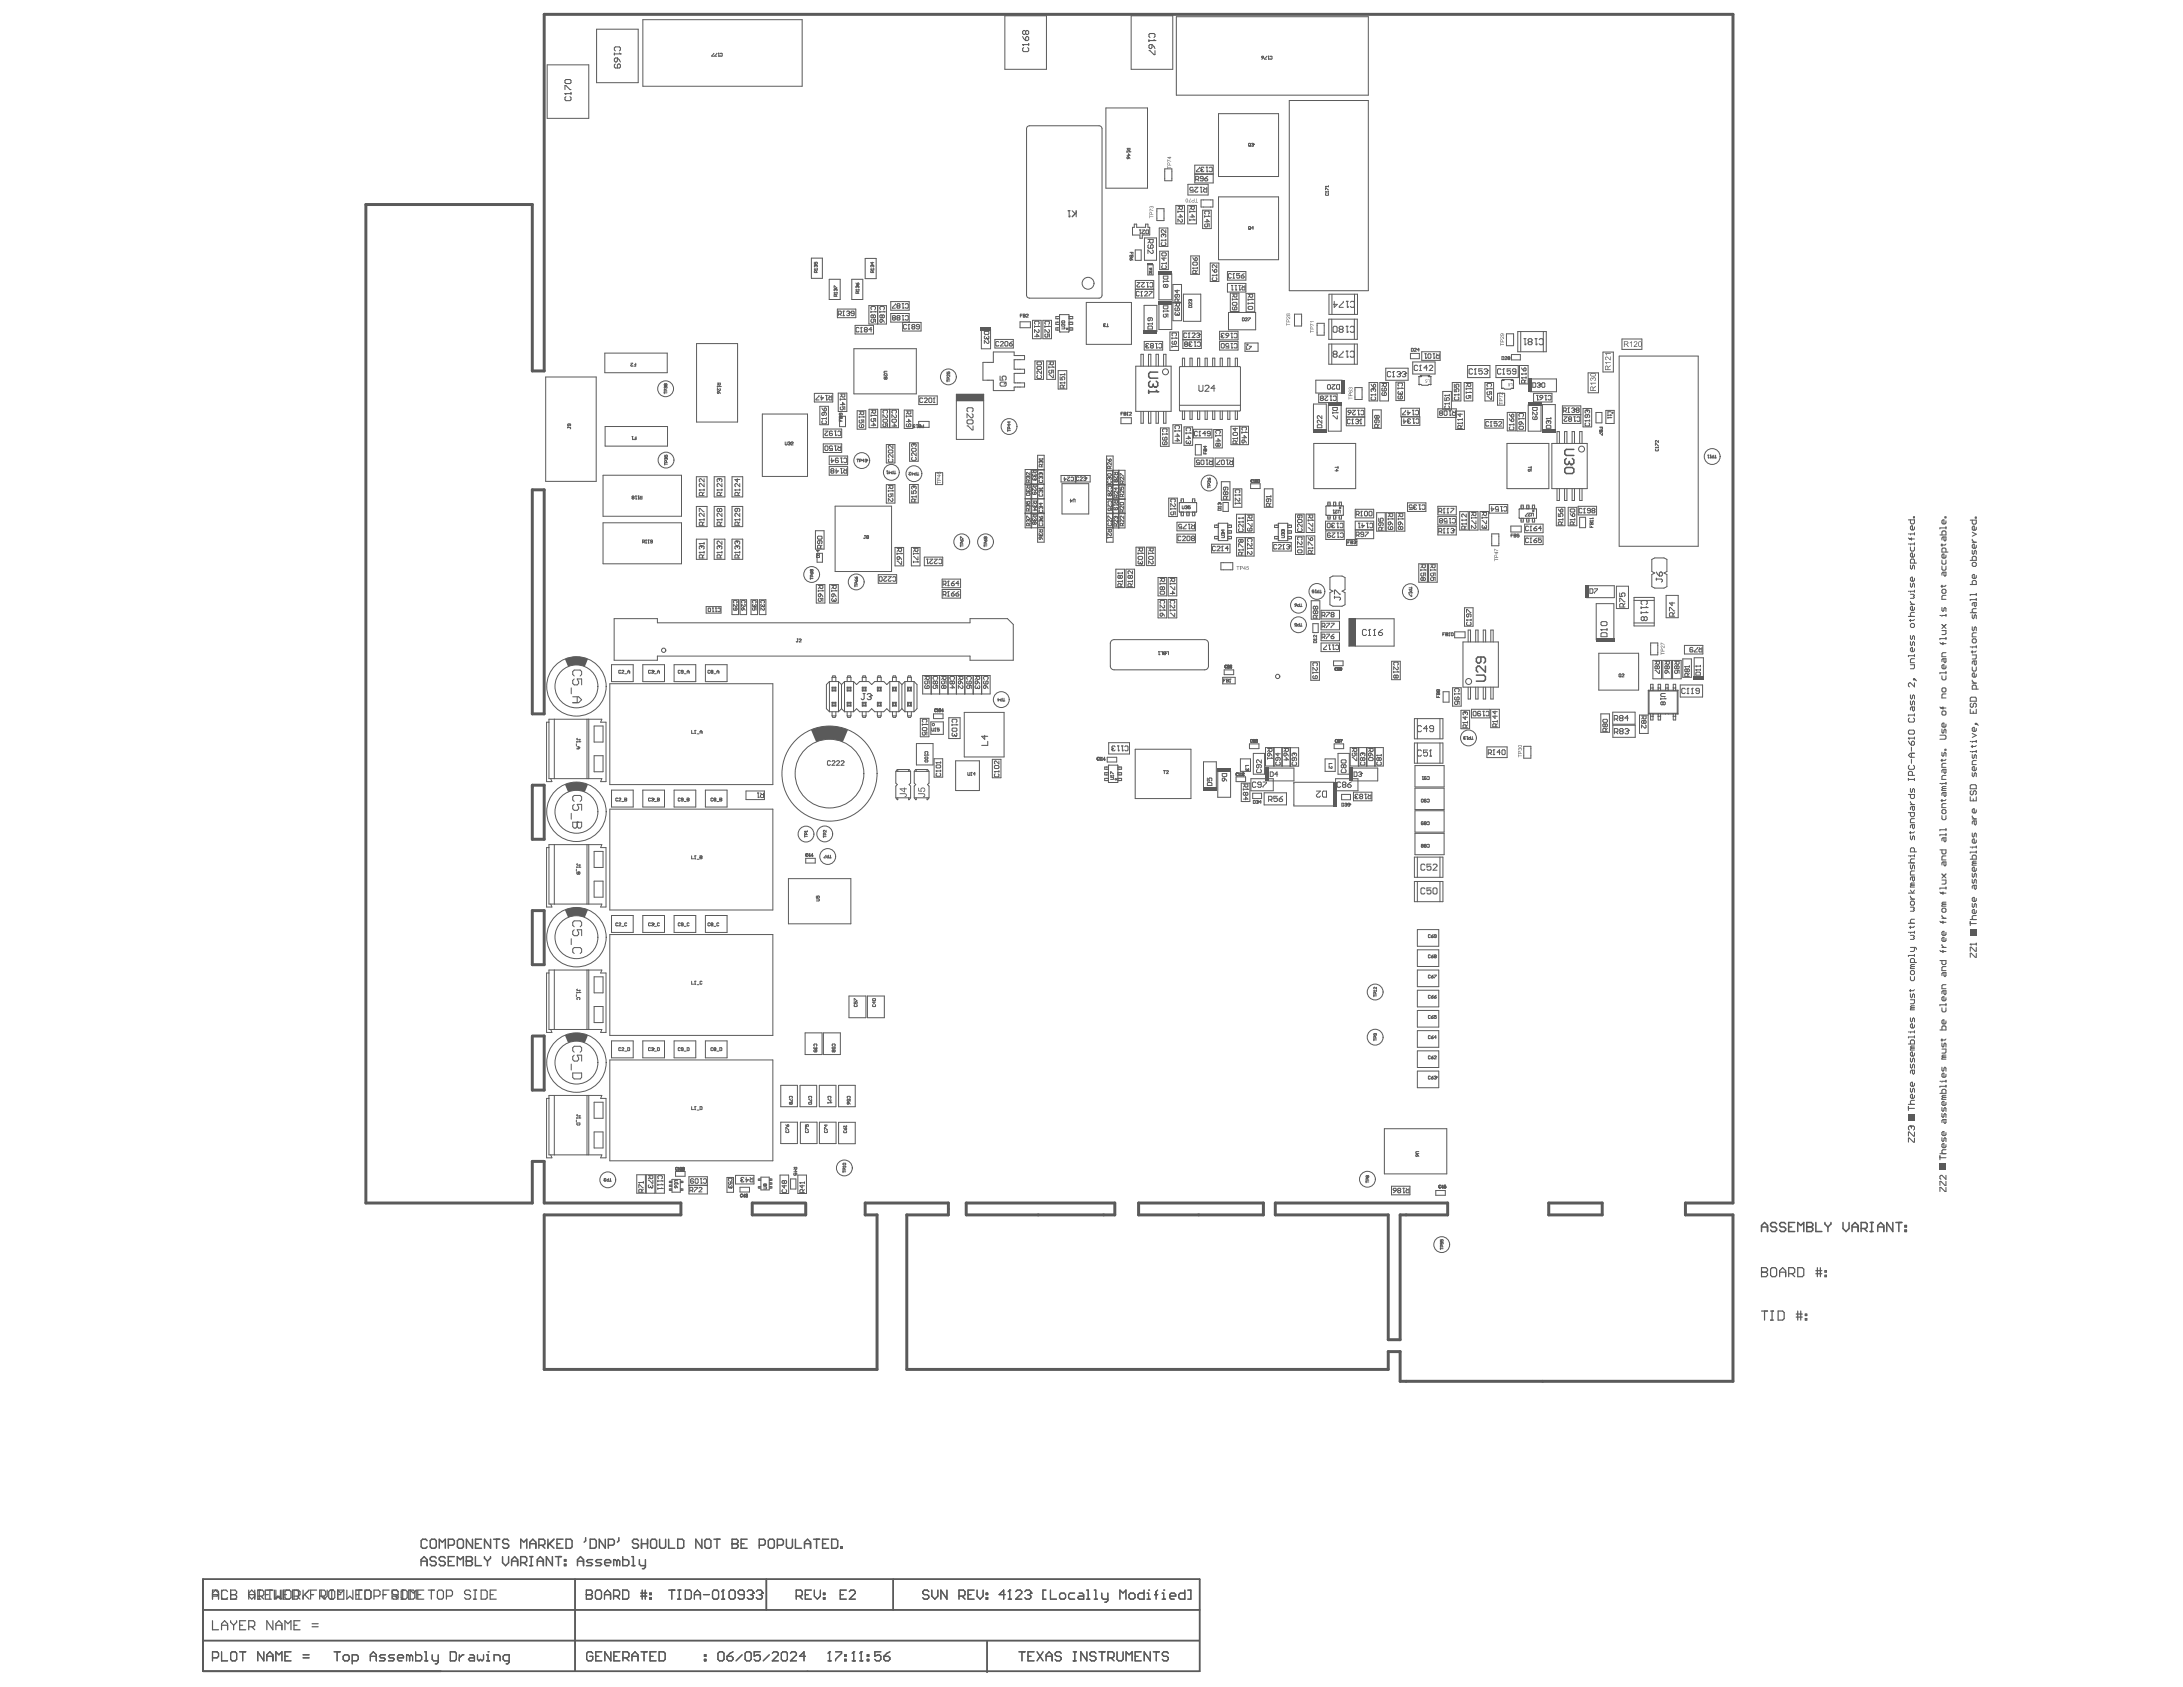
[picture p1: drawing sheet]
<svg xmlns="http://www.w3.org/2000/svg" width="279mm" height="216mm" viewBox="0 0 279 216" stroke-linecap="round" stroke-linejoin="round" font-family="sans-serif">
<g fill="none" stroke="#5a5a5a" stroke-width=".13">
<path d="M73.1 88v.8M73.3 89.2h.8l.3 .4-.3 .3h-.8M73.5 86.5l-.2-.2v-.4l.2-.1h.8l.1 .1v.4l-.1 .2M73.5 86.9l-.2 .2v.4l.2 .2h.4l.2-.2-.2-.6h.5v.8M73.9 89.2v.7M73.1 104.1v.7M73.3 105.2h1.1v.6l-.1 .2h-.2l-.2-.2-.2 .2h-.2l-.2-.2zM73.5 102.6l-.2-.2v-.4l.2-.2h.8l.1 .2v.4l-.1 .2M73.5 102.9l-.2 .2v.4l.2 .2h.4l.2-.2-.2-.6h.5v.8M73.5 118.6l-.2-.2v-.4l.2-.1h.8l.1 .1v.4l-.1 .2M73.5 119l-.2 .2v.4l.2 .2h.4l.2-.2-.2-.6h.5v.8M73.9 105.2h.1"/>
<path d="M73.9 105.2v.6M73.1 120.1v.8M73.1 136.2v.7M73.3 137.3h1.1v.6l-.1 .2h-.8l-.2-.2zM73.5 134.7l-.2-.2v-.4l.2-.2h.8l.1 .2v.4l-.1 .2M73.5 122l-.2-.2v-.3l.2-.2h.8l.1 .2v.3l-.1 .2M73.5 135l-.2 .2v.4l.2 .2h.4l.2-.2-.2-.6h.5v.8"/>
</g>
<g fill="#5a5a5a">
<path d="M72.3 132.5a3.7 3.7 0 0 1 3 0l-.4 1a2.75 2.75 0 0 0-2.2 0z"/>
<path d="M72.3 116.4a3.7 3.7 0 0 1 3 0l-.4 1a2.75 2.75 0 0 0-2.2 0z"/>
<path d="M72.3 100.4a3.7 3.7 0 0 1 3 0l-.4 1a2.75 2.75 0 0 0-2.2 0z"/>
<path d="M72.3 84.3a3.7 3.7 0 0 1 3 0l-.4 1a2.75 2.75 0 0 0-2.2 0z"/>
</g>
<g fill="none" stroke="#5a5a5a" stroke-width=".13">
<circle cx="73.8" cy="87.8" r="3.8"/>
<circle cx="73.8" cy="87.8" r="2.75"/>
<circle cx="73.8" cy="119.9" r="3.8"/>
<circle cx="73.8" cy="103.9" r="3.8"/>
<circle cx="73.8" cy="119.9" r="2.75"/>
<circle cx="73.8" cy="103.9" r="2.75"/>
<circle cx="73.8" cy="136" r="3.8"/>
<circle cx="73.8" cy="136" r="2.75"/>
</g>
<path d="M103.8 93.4a6 6 0 0 1 4.7 0l-.6 1.6a4.4 4.4 0 0 0-3.4 0z" fill="#5a5a5a"/>
<path d="M26 206h127.5M26 210h127.5M26 202.1h127.5v11.8h-127.5zM73.6 202.1v11.8M98.1 202.1v3.9M114.3 202.1v3.9M126.3 210.1v3.9" fill="none" stroke="#5a5a5a" stroke-width=".19"/>
<g fill="none" stroke="#5a5a5a" stroke-width=".15">
<path d="M27.2 204.1h.8M27.2 212.2h.6l.2-.2v-.4l-.2-.2h-.6v1.2M27.2 204.7v-.8l.4-.4 .4 .4v.8M27.2 207.4v1.2h.8M28.4 203.5v1.2h.7M28.4 211.4v1.2h.7M28.4 208.6v-.8l.3-.4 .4 .4v.8M28.4 208h.7M29.5 203.5v1.2h.8M29.5 211.6l.2-.2h.4l.2 .2v.8l-.2 .2h-.4l-.2-.2zM29.5 207.4v.2l.4 .4M29.9 208v.6"/>
<path d="M30.3 207.4v.2l-.4 .4M30.7 211.4h.7M30.7 208h.4M31.1 211.4v1.2M31.4 207.4h-.7v1.2h.7M31.8 204.1h.8M31.8 204.7v-.8l.4-.4 .4 .4v.8M31.8 208.2h.6l.2-.2v-.4l-.2-.2h-.6v1.2M32.2 208.2l.4 .4M33 204.3h.6l.2-.2v-.4l-.2-.2h-.6v1.2M33.4 204.3l.4 .4M33.8 211.4v1.2l-.8-1.2v1.2"/>
<path d="M34.2 203.5h.7M34.2 212h.7M34.2 212.6v-.8l.3-.4 .4 .4v.8M34.5 203.5v1.2M34.9 207.4v1.2l-.7-1.2v1.2M35.3 203.5v1.2l.4-.4 .4 .4v-1.2M35.3 208.6v-.8l.4-.4 .4 .4v.8M35.3 212.6v-1.2l.4 .4 .4-.4v1.2M35.3 208h.8M36.5 203.7l.2-.2h.3l.2 .2v.8l-.2 .2h-.3l-.2-.2zM36.5 212h.4M36.5 208.6v-1.2l.4 .4 .3-.4v1.2"/>
<path d="M37.2 211.4h-.7v1.2h.7M37.6 204.3h.6l.2-.2v-.4l-.2-.2h-.6v1.2M37.6 208h.4M38 204.3l.4 .4M38.4 207.4h-.8v1.2h.8M38.8 211.8h.8M38.8 212.2h.8M38.8 203.5v1.2M39 204.1l.6 .6M39.6 203.5l-.8 .8M39.9 208.2h.8M39.9 207.8h.8"/>
<path d="M41.1 203.5v.8l.4 .4 .4-.4v-.8M42.3 204.7h.4M42.3 203.5h.4M42.5 203.5v1.2M42.8 211.4h.7M43.1 211.4v1.2M43.2 204.1h.4M43.9 212l.2-.2h.4l.2 .2v.4l-.2 .2h-.4l-.2-.2zM44 203.5h-.8v1.2h.8M44.4 203.5v1.2l.4-.4 .4 .4v-1.2M45.1 212.6h.6l.2-.2v-.4l-.2-.2h-.6v1.1M45.5 204.1h.4"/>
<path d="M46.3 203.5h-.8v1.2h.8M46.7 203.5h.6l.2 .2v.8l-.2 .2h-.6zM47.4 212.6v-.8l.4-.4 .4 .4v.8M47.4 212h.8M49 204.1h.4M49.3 211.8h-.5l-.2 .2 .2 .2h.3l.2 .2-.2 .2h-.5M49.8 203.5h-.8v1.2M50.2 204.3h.6l.2-.2v-.4l-.2-.2h-.6v1.2M50.5 211.8h-.6l-.2 .2 .2 .2h.4l.2 .2-.2 .2h-.6M50.6 204.3l.4 .4M50.9 212.2h.7v-.2l-.1-.2h-.4l-.2 .2v.4l.2 .2h.4M51.3 203.7l.2-.2h.4l.2 .2v.8l-.2 .2h-.4l-.2-.2z"/>
<path d="M52.4 212l-.2-.2h-.2v.8M52.4 212v.6M52.4 212l.2-.2 .2 .2v.6M52.5 204.7v-1.2l.4 .4 .4-.4v1.2M53.2 211.4v1.2h.6l.2-.2v-.4l-.2-.2h-.6M54.4 211.4h.1v1.2M54.4 212.6h.3M54.8 203.5h.8M55.2 203.5v1.2M55.3 211.8v.6l.2 .2h.6M56 203.7l.2-.2h.4l.2 .2v.8l-.2 .2h-.4l-.2-.2zM56.1 211.8v.9l-.2 .2h-.2"/>
<path d="M57.1 204.3h.6l.2-.2v-.4l-.2-.2h-.6v1.2M57.6 211.4h.6l.2 .2v.8l-.2 .2h-.6zM58.8 211.8v.8M59.4 211.8h-.2l-.4 .4M60.1 211.8h.4l.2 .2v.6h-.6l-.1-.2 .1-.2h.6M60.2 203.7l-.2-.2h-.3l-.2 .2v.2l.2 .2h.3l.2 .2v.2l-.2 .2h-.3l-.2-.2M60.6 204.7h.4M60.6 203.5h.4M60.8 203.5v1.2M61.1 211.8v.6l.2 .2 .2-.2 .2 .2 .2-.2v-.6M61.6 203.5h.6l.2 .2v.8l-.2 .2h-.6zM62.3 212.6h.4"/>
<path d="M62.3 211.8h.2v.8M62.5 211.4h.1M62.7 204.1h.4M63.2 212.6v-.8h.6l.2 .2v.6M63.5 203.5h-.8v1.2h.8M65.2 212.6h-.6l-.2-.2v-.4l.2-.2h.6v.9l-.2 .2h-.2M75.1 204.1h.1M75.1 204.1h.5M75.1 203.5h.5l.2 .2v.2l-.2 .2 .2 .2v.2l-.2 .2h-.5zM75.9 211.6l-.2-.2h-.4l-.2 .2v.8l.2 .2h.4l.2-.2v-.4h-.4M76.2 203.7l.2-.2h.4l.2 .2v.8l-.2 .2h-.4l-.2-.2zM76.2 212h.4"/>
<path d="M77 211.4h-.8v1.2h.8M77.4 204.1h.7M77.4 204.7v-.8l.4-.4 .3 .4v.8M78.2 211.4v1.2l-.8-1.2v1.2M78.5 204.3h.6l.2-.2v-.4l-.2-.2h-.6v1.2M78.6 212h.4M78.9 204.3l.4 .4M79.3 211.4h-.7v1.2h.7M79.7 203.5h.6l.2 .2v.8l-.2 .2h-.6zM79.7 212.2h.6l.2-.2v-.4l-.2-.2h-.6v1.2M80.1 212.2l.4 .4M80.9 212h.8"/>
<path d="M80.9 212.6v-.8l.4-.4 .4 .4v.8M82 203.9h.8M82 204.3h.8M82 211.4h.8M82.2 203.5v1.2M82.4 211.4v1.2M82.6 203.5v1.2M83.2 203.9h.2v.2h-.2zM83.2 204.5h.2v.2h-.2zM83.2 212h.4M84 211.4h-.8v1.2h.8M84.4 211.4h.5l.2 .2v.8l-.2 .2h-.5z"/>
<path d="M85.6 203.5h.8M86 203.5v1.2M86.8 204.7h.3M86.8 203.5h.3M86.9 203.5v1.2M87.7 203.5h.6l.2 .2v.8l-.2 .2h-.6zM88.9 204.1h.7M88.9 204.7v-.8l.4-.4 .3 .4v.8M90 204.1h.8M90.2 212.4h.2v.2h-.2zM90.2 211.8h.2v.2h-.2zM91.2 203.7l.2-.2h.4l.2 .2v.8l-.2 .2h-.4l-.2-.2z"/>
<path d="M91.9 211.6l.2-.2h.4l.2 .2v.8l-.2 .2h-.4l-.2-.2zM92.4 204.7h.3M92.5 203.5h.1M92.5 203.5v1.2M92.5 203.5l-.1 .2M93.1 212h.5l.2 .2v.2l-.2 .2h-.4l-.1-.2zM93.3 203.7l.2-.2h.4l.2 .2v.8l-.2 .2h-.4l-.2-.2zM93.8 211.4l-.4 .2-.3 .4M95 211.8l-.8 .8M95.3 204.1h-.6l-.2-.2v-.2l.2-.2h.4l.2 .2v.8l-.2 .2h-.4l-.2-.2M95.4 211.6l.2-.2h.3l.2 .2v.8l-.2 .2h-.3l-.2-.2zM95.6 203.7l.2-.2h.4l.2 .2v.2"/>
<path d="M96 204.1h.2M96.2 204.1l.2 .2v.2l-.2 .2h-.4l-.2-.2M96.4 203.9h.1M96.4 203.9l-.2 .2M96.8 203.7l.2-.2h.4l.2 .2v.2M97.2 204.1h.2M97.3 211.4h-.8v.6l.4-.2h.2l.2 .2v.4l-.2 .2h-.4l-.2-.2M97.4 204.1l.2 .2v.2l-.2 .2h-.4l-.2-.2M97.6 203.9h.1M97.6 203.9l-.2 .2M98.5 211.8l-.8 .8M98.8 211.6l.2-.2h.4l.2 .2v.2l-.8 .8h.8"/>
<path d="M100 211.6l.2-.2h.4l.2 .2v.8l-.2 .2h-.4l-.2-.2zM101.2 211.6l.2-.2h.3l.2 .2v.2l-.7 .8h.7M101.9 204.3h.6l.2-.2v-.4l-.2-.2h-.6v1.2M102.3 204.3l.4 .4M103.1 204.1h.4M103.1 212h-.8l.6-.6v1.2M103.8 203.5h-.7v1.2h.7M104.2 203.5v.8l.4 .4 .4-.4v-.8M105.4 203.9h.2v.2h-.2zM105.4 204.5h.2v.2h-.2zM106 212.6h.4M106.2 211.4h.1"/>
<path d="M106.2 211.4v1.2M106.2 211.4l-.2 .2M106.9 211.4h.8v.2l-.8 .8v.2M107.5 204.1h.4M108.1 212.4h.2v.2h-.2zM108.1 211.8h.2v.2h-.2zM108.3 203.5h-.8v1.2h.8M108.7 203.7l.2-.2h.4l.2 .2v.2l-.8 .8h.8M109.1 212.6h.4M109.3 211.4h.1M109.3 211.4v1.2M109.3 211.4l-.2 .2"/>
<path d="M110 212.6h.4M110.2 211.4h.1M110.2 211.4v1.2M110.2 211.4l-.2 .2M111 212.4h.2v.2h-.2zM111 211.8h.2v.2h-.2zM112.7 211.4h-.7v.6l.4-.2h.1l.2 .2v.4l-.2 .2h-.3l-.2-.2M113.1 212h.6l.2 .2v.2l-.2 .2h-.4l-.2-.2zM113.9 211.4l-.4 .2-.4 .4M118.9 203.7l-.2-.2h-.4l-.2 .2v.2l.2 .2h.4l.2 .2v.2l-.2 .2h-.4l-.2-.2M119.3 203.5v.8l.3 .4 .4-.4v-.8M121.2 203.5v1.2l-.8-1.2v1.2"/>
<path d="M122.7 204.3h.6l.2-.2v-.4l-.2-.2h-.6v1.2M123.1 204.3l.4 .4M123.9 204.1h.4M124.7 203.5h-.8v1.2h.8M125.1 203.5v.8l.3 .4 .4-.4v-.8M126.2 203.9h.2v.2h-.2zM126.2 204.5h.2v.2h-.2zM128.7 204.1h-.8l.6-.6v1.2M129 204.7h.4M129.2 203.5h.1M129.2 203.5v1.2M129.2 203.5l-.2 .2"/>
<path d="M130 203.7l.2-.2h.4l.2 .2v.2l-.8 .8h.8M130.4 211.4h.8M130.8 211.4v1.2M131.2 203.7l.2-.2h.3l.2 .2v.2M131.6 204.1h.1M131.6 212h.4M131.7 204.1l.2 .2v.2l-.2 .2h-.3l-.2-.2M131.9 203.9h.1M131.9 203.9l-.2 .2M132.3 211.4h-.7v1.2h.7M132.7 211.4l.8 1.2M133.5 211.4l-.8 1.2"/>
<path d="M133.9 203.5h-.4v1.2h.4M133.9 212h.8M133.9 212.6v-.8l.4-.4 .4 .4v.8M134.4 203.5v1.2h.8M135.6 204.1l.2-.2h.4l.2 .2v.4l-.2 .2h-.4l-.2-.2zM135.8 211.6l-.2-.2h-.4l-.2 .2v.2l.2 .2h.4l.2 .2v.2l-.2 .2h-.4l-.2-.2M137.4 211.4h.4M137.4 212.6h.4M137.5 203.9h-.5l-.2 .2v.4l.2 .2h.5M137.6 211.4v1.2M138.1 203.9h.4l.2 .2v.6h-.6l-.2-.2 .2-.2h.6M139.1 204.7h.4"/>
<path d="M139.1 203.5h.2v1.2M139.1 211.4v1.2l-.8-1.2v1.2M140.1 204.7h.3M140.1 203.5h.1v1.2M140.3 211.6l-.2-.2h-.4l-.2 .2v.2l.2 .2h.4l.2 .2v.2l-.2 .2h-.4l-.2-.2M140.7 211.4h.7M141 203.9v.6l.2 .2h.6M141 211.4v1.2M141.8 203.9v1l-.2 .1h-.2M141.8 212.2h.6l.2-.2v-.4l-.2-.2h-.6v1.2M142.2 212.2l.4 .4M143 211.4v1l.2 .2h.3l.2-.2v-1"/>
<path d="M143.3 204.7v-1.2l.4 .4 .4-.4v1.2M144.1 212.6v-1.2l.4 .4 .4-.4v1.2M144.5 204.1l.2-.2h.4l.2 .2v.4l-.2 .2h-.4l-.2-.2zM145.3 212h.4M146.1 211.4h-.8v1.2h.8M146.4 203.5v1.2h-.6l-.1-.2v-.4l.1-.2h.6M146.8 204.7h.4M146.8 203.9h.2v.8M147 203.5h.1M147.2 211.4v1.2l-.8-1.2v1.2M147.6 211.4h.8M147.8 204.1h.4"/>
<path d="M148 211.4v1.2M148.2 203.5l-.2 .2v1M148.7 204.7h.4M148.7 203.9h.2v.8M148.9 203.5h.1M149.5 211.6l-.2-.2h-.3l-.2 .2v.2l.2 .2h.3l.2 .2v.2l-.2 .2h-.3l-.2-.2M149.7 204.3h.8v-.2l-.2-.2h-.4l-.2 .2v.4l.2 .2h.4M151.6 203.5v1.2h-.5l-.2-.2v-.4l.2-.2h.5M152 203.5h.4v1.2h-.4"/>
</g>
<g fill="none" stroke="#5a5a5a" stroke-width=".13">
<path d="M70 8.3h5.4v6.8h-5.4zM76.4 3.7h5.3v6.9h-5.3zM82.3 2.5h20.4v8.5h-20.4zM128.6 2h5.3v6.9h-5.3zM131.4 16.5v21.3M131.8 16.1h8.9M141 16.5v21.3M141.5 13.8h5.4v10.3h-5.4zM144.8 2h5.3v6.9h-5.3zM150.6 2.1h24.5v10.1h-24.5zM156 14.5h7.6v8.1h-7.6zM165 12.9h10.1v24.3h-10.1z"/>
<path d="M103.8 33h1.5v2.6h-1.5zM106.1 35.7h1.4v2.6h-1.4zM107.2 39.6h2.3v1.1h-2.3zM109 35.7h1.4v2.6h-1.4zM110.7 33.1h1.4v2.6h-1.4zM111.2 39.1h1.1v2.4h-1.1zM112.4 39.1h1.1v2.4h-1.1zM114 38.6h2.4v1.1h-2.4zM131.8 38.2h8.9M139 38.7h5.8v5.4h-5.8zM145.2 28.7h.3v.4h1.1v-.4h.3v.4h.3v1h-1v.4h-.3v-.4h-1v-1h.3zM145.3 32h.8v1.3h-.8z"/>
<path d="M145.3 35.9h2.4v1.1h-2.4zM145.3 37h2.4v1.1h-2.4zM146.5 30.5h1.5v2.8h-1.5zM146.9 33.9h.7v1.3h-.7zM148.1 26.7h.9v1.5h-.9zM148.3 38.8v3.4h1.7v-3.4M148.3 35v3.4h1.7v-3.4M148.4 29.2h1.1v2.3h-1.1zM148.4 32.1h1.1v2.4h-1.1zM149.1 21.6h.9v1.5h-.9zM150.1 38.7h1.1M150.1 36.4h1.1v4.6h-1.1z"/>
<path d="M150.1 38.8h1.1M150.5 26.3h1.1v2.3h-1.1zM151.5 37.6h2.2v3.5h-2.2zM152 26.3h1.1v2.3h-1.1zM152 23.6h2.6v1.4h-2.6zM152.4 32.8h1.1v2.3h-1.1zM152.9 21.1h2.4v1.1h-2.4zM152.9 22.3h2.4v1.1h-2.4zM153.7 25.6h1.5v.9h-1.5zM153.9 26.9h1.1v2.4h-1.1zM154.9 33.7h1.1v2.3h-1.1zM156 25.2h7.6v8h-7.6z"/>
<path d="M157.1 34.8h2.4v1.1h-2.4zM157.1 36.3h2.4v1.1h-2.4zM157.2 40h3.5v2.2h-3.5zM157.5 37.5h1.1v2.4h-1.1zM159.5 37.5h1.1v2.4h-1.1zM170.1 37.7h3.6v2.5h-3.6zM170.5 37.7v2.5M173.4 37.7v2.5M69.8 48.2h6.5v13.4h-6.5zM77.4 45.2h8v2.5h-8zM77.4 54.6h8v2.5h-8zM89.2 44h5.2v10h-5.2z"/>
<path d="M97.6 53h5.8v8h-5.8zM104.2 50.3h2.4v1.1h-2.4zM104.9 52h1.1v2.4h-1.1zM105.4 54.9h2.3v1.1h-2.3zM105.4 56.8h2.3v1.1h-2.3zM106.1 58.4h2.4v1.1h-2.4zM106.1 59.7h2.4v1.1h-2.4zM107.3 50.3h1.1v2.4h-1.1zM107.5 53.3h.7v1.3h-.7zM109.3 44.6h8v5.8h-8zM109.4 41.6h2.4v1.1h-2.4zM109.7 52.6h1.1v2.3h-1.1z"/>
<path d="M111.2 52.4h1.1v2.3h-1.1zM112.8 52.4h1.1v2.3h-1.1zM113.4 56.9h1.1v2.3h-1.1zM113.9 52.4h1.1v2.3h-1.1zM114 40.1h2.4v1.1h-2.4zM115.5 41.3h2.4v1.1h-2.4zM115.7 52.5h1.1v2.3h-1.1zM116.4 56.7h1.1v2.3h-1.1zM117.6 53.9h1.3v.8h-1.3zM117.6 50.7h2.4v1.1h-2.4zM122.4 50.5h3.5v5.7h-3.5zM122.4 51.3h3.5"/>
<path d="M125.6 42.1v2.5h1.2v-2.5M125.8 46.4h1.3v-1.4h2.7v.5h1.3v.5h-1.3v1.3h1.3v.5h-1.3v1.2h1.3v.5h-1.3v.5h-2.7v-1.3h-1.3zM127.3 43.4h2.4v1.1h-2.4zM130.6 41.2h1.3v.7h-1.3zM132.1 41h1.2v2.4h-1.2zM132.5 46.2h1.1v2.4h-1.1zM132.8 58.3h.8v11.1h-.8zM133.5 41h1.1v2.4h-1.1zM134 46.2h1.1v2.4h-1.1zM135.4 47.4h1.1v2.4h-1.1zM135.6 42h-.5v.2h.5M135.6 40.5h-.5v.3h.5"/>
<path d="M135.6 41.2h-.5v.3h.5M135.6 40.3v2.1M135.7 42.5h1.1M135.7 40.3h1.1M136.8 42h.5v.2h-.5M136.8 41.2h.5v.3h-.5M136.8 40.5h.5v.3h-.5M136.8 40.3v2.1M141.6 58.4h.9v11h-.9zM143.5 53.5h1.3v.7h-1.3zM145.4 46.9h4.5v5.7h-4.5zM146 46.9v-1.6h.3v1.6"/>
<path d="M146 52.6v1.6h.3v-1.6M146.4 42.5v-3.4h1.7v3.4M146.4 43.7h2.4v1.1h-2.4zM147 46.9v-1.6h.3v1.6M147 52.6v1.6h.3v-1.6M148 46.9v-1.6h.3v1.6M148 52.6v1.6h.3v-1.6M148.5 54.8h1.1v2.3h-1.1zM148.9 46.9v-1.6h.3v1.6M148.9 52.6v1.6h.3v-1.6M149.7 42.5h1.1v2.3h-1.1zM150.1 54.4h1.1v2.3h-1.1z"/>
<path d="M151 51.9h7.8M151 47v5.5M151.1 52.6h7.6M151.1 46.9h7.6M151.3 46.9v-1.1h.3v1.1M151.3 52.6v1.1h.3v-1.1M151.4 42.4h2.4v1.1h-2.4zM151.4 43.5h2.4v1.1h-2.4zM151.5 54.6h1.1v2.4h-1.1zM152.3 52.6v1.1h.3v-1.1M152.3 46.9v-1.1h.3v1.1M152.8 54.9h2.3v1.1h-2.3z"/>
<path d="M152.9 58.6h2.4v1.1h-2.4zM153 56.9h.7v1.3h-.7zM153.3 52.6v1.1h.3v-1.1M153.3 46.9v-1.1h.3v1.1M154.2 52.6v1.1h.3v-1.1M154.2 46.9v-1.1h.3v1.1M155.2 52.6v1.1h.3v-1.1M155.2 46.9v-1.1h.3v1.1M155.3 55h1.1v2.3h-1.1zM155.5 58.6h2.4v1.1h-2.4zM156.1 43.7h2.4v1.1h-2.4zM156.1 42.4h2.4v1.1h-2.4z"/>
<path d="M156.2 52.6v1.1h.2v-1.1M156.2 46.9v-1.1h.2v1.1M157.1 52.6v1.1h.3v-1.1M157.1 46.9v-1.1h.3v1.1M157.5 54.5h1.2v2.4h-1.2zM158.1 46.9v-1.1h.3v1.1M158.1 52.6v1.1h.3v-1.1M158.7 54.5h1.1v2.4h-1.1zM158.8 47v5.5M159.3 43.9h1.7v1.1h-1.7zM165.7 40.2h.9v1.5h-.9zM168.1 55.1v-3.4h1.7v3.4"/>
<path d="M168.2 56.8h5.3v5.7h-5.3zM168.6 41.4h.9v1.5h-.9zM168.8 50.4h2.3v1.1h-2.3zM170 51.8v3.4h1.7v-3.4M170.1 40.8h3.6v2.6h-3.6zM170.1 44h3.6v2.6h-3.6zM170.5 40.8v2.6M170.5 44v2.6M171.8 48.7h-3.4v1.6h3.4M172.3 52.2h2.4v1.1h-2.4zM172.3 53.4h2.4v1.1h-2.4zM173.3 40.8v2.6"/>
<path d="M173.3 44v2.6M173.4 49.6h.9v1.5h-.9zM175.2 49h1.1v2.3h-1.1zM175.7 52.5h1.1v2.3h-1.1zM176.6 49h1.1v2.3h-1.1zM177.4 47.1h2.8v1.6h-2.8zM178.7 48.9h1.1v2.4h-1.1zM179.4 53.3v1.1h2.3v-1.1h-2.4v-1.1h2.4v1.1M180.5 45.2h1.2v.7h-1.2zM180.8 46.3h2.9v1.6h-2.9zM181.6 49.2h.3l.1 .1h.8l.1-.1h.2M181.6 48.2v1"/>
<path d="M181.6 48.2h.3M181.6 48.2h.1M181.6 49.2h.1M181.7 48.2h.1M181.7 49.2h.1M181.8 48.1v.1M181.9 48.1h.1M181.9 48.1h-.1M181.9 48.1v.1M181.9 48.2l.1-.1h.8l.1 .1h.2M182 45h2.3v1.1h-2.3zM182.9 48.1v.1"/>
<path d="M182.9 48.1h.1M183 49.2h.1M183.1 48.2h-.1M183.1 48.2h.1M183.1 49.2h.1M183.1 48.2v1M184 52.3h2.4v1.1h-2.4zM184.7 50.1h1.1v2.4h-1.1zM185.9 49h1.1v2.3h-1.1zM186.3 52.6h1.1v2.4h-1.1zM187.4 49h1.1v2.3h-1.1zM187.8 46.8h2.9v1.5h-2.9z"/>
<path d="M190 53.7h2.4v1.1h-2.4zM190.1 49h1.1v2.3h-1.1zM191.5 46.8h2.8v1.5h-2.8zM191.7 50.3h.9v1.6h-.9zM192.2 48.7h.3l.1-.1h.7l.1 .1M192.3 49.7h-.1M192.4 48.6v.1M192.4 48.6h.1M192.8 42.7h.9v1.5h-.9zM192.9 56.8h5.3v5.7h-5.3zM192.9 52.8h1.1v2.3h-1.1zM193.4 45.4h1.2v.7h-1.2z"/>
<path d="M193.4 48.7h.3M193.5 48.6v.1M193.5 48.6h.1M193.6 49.7h.1M193.7 48.7h-.1M193.7 48.7v1h-.3l-.1 .1h-.7l-.1-.1h-.3v-1h.1M194.1 52.8h1.2v2.4h-1.2zM194.3 42.4h3.6v2.6h-3.6zM194.5 46.8h1.1v2.3h-1.1zM194.6 42.4v2.6M195.6 51.8v3.4h1.6v-3.4M195.8 48.5h3.4v1.6h-3.4"/>
<path d="M196.3 50.3h2.3v1.1h-2.3zM197.4 55.2v-3.4h1.7v3.4M197.5 42.4v2.6M198.6 56.8h4.5v5.7h-4.5zM199.3 56.7v-1.5h.3v1.5M200 51.9h2.3v1.1h-2.3zM200 53.1h2.3v1.1h-2.3zM200.2 56.7v-1.5h.4v1.5M201.2 56.7v-1.5h.3v1.5M202.2 56.7v-1.5h.3v1.5M202.6 52.3h1.1v2.3h-1.1zM203.3 47.7h1.3v2.6h-1.3z"/>
<path d="M204.3 52.8h.7v1.3h-.7zM205.2 45.1h1.3v2.5h-1.3zM205.5 52.5h1.1v1.7h-1.1zM207.2 45.6h10.2v24.3h-10.2zM207.6 43.4h2.5v1.3h-2.5zM77.2 60.8h10v5.3h-10zM77.2 66.9h10v5.3h-10zM78.6 79.2h5.5v.5h40.1v-.5h4.7l.8 .7v4.6h-5.5v-.5h-40.1v.5h-5.5zM89.1 61h1.4v2.6h-1.4zM89.1 64.8h1.4v2.6h-1.4zM89.1 69h1.4v2.6h-1.4zM90.4 77.6h1.9v.9h-1.9z"/>
<path d="M91.4 61h1.4v2.6h-1.4zM91.4 64.8h1.4v2.6h-1.4zM91.4 69h1.4v2.6h-1.4zM93.7 76.8h.8v1.9h-.8zM93.7 61h1.4v2.6h-1.4zM93.7 64.8h1.4v2.6h-1.4zM93.7 69h1.4v2.6h-1.4zM94.7 76.8h.9v1.9h-.9zM96.1 76.8h.9v1.9h-.9zM97.2 76.8h.8v1.9h-.8zM104.4 67.9h1.1v2.4h-1.1zM104.5 74.8h1.1v2.4h-1.1z"/>
<path d="M104.6 70.8h.7v1.2h-.7zM106.2 74.8h1.1v2.4h-1.1zM106.9 64.8h7.2v8.3h-7.2zM112.4 73.5h2.4v1.1h-2.4zM113.4 62h1.1v2.4h-1.1zM114.6 70.1h1.1v2.3h-1.1zM116.4 62h1.1v2.4h-1.1zM116.6 70.1h1.2v2.3h-1.2zM118.3 71.3h2.4v1.1h-2.4zM119.7 60.5h1v1.5h-1zM120.6 74.1h2.3v1.1h-2.3zM120.6 75.4h2.3v1.1h-2.3z"/>
<path d="M131.2 61.9h2.4M131.2 63.8h2.4M131.2 65.6h2.4M131.2 65.7h2.4M131.2 62h2.4M132 60.1v7.4M132.8 67.5h.8M132.8 60.2h.8M133.6 60.1h-2.4v7.4h2.4M135.8 60.8h3.7v.9h-3.7zM135.9 61.9h3.4v3.9h-3.4zM137.6 60.8v.9"/>
<path d="M137.7 60.8v.9M141.6 63.8h2.4M141.6 65.7h2.4M141.6 60.2h2.4v7.4h-2.4M141.6 67.5h.9M141.6 60.3h.9M141.6 63.9h2.4M141.6 62h2.4M141.6 62.1h2.4M142.4 60.2v7.4M142.8 72.8h1.1v2.4h-1.1zM143.2 60.2v7.4"/>
<path d="M144.1 72.8h1.1v2.4h-1.1zM145.4 70h1.1v2.4h-1.1zM146.8 70h1.1v2.4h-1.1zM148.2 76.7h1.1v2.4h-1.1zM148.2 73.9h1.1v2.4h-1.1zM149.5 73.9h1.1v2.4h-1.1zM149.5 76.7h1.1v2.4h-1.1zM149.6 63.7h1.1v2.4h-1.1zM150.6 68.4h2.4v1.1h-2.4zM150.6 66.8h2.4v1.1h-2.4zM150.9 64.4v1.1M151 64.3h2.1"/>
<path d="M151 65.5h2.1M151.2 64.3v-.5h.3v.5M151.2 65.5v.5h.3v-.5M151.9 65.5v.5h.3v-.5M152.6 64.3v-.5h.3v.5M152.6 65.5v.5h.3v-.5M153.2 64.4v1.1M155.1 69.6h2.3v1.1h-2.3zM155.9 68.6h-.4v.4h.4M155.9 67.2h-.4v.3h.4M155.9 67v2.1M156 69.2h1.1"/>
<path d="M156 67h1.1M156.3 72h1.5v.9h-1.5zM156.3 61.6h1.1v2.4h-1.1zM156.5 64.3h.7v1.2h-.7zM157.1 67.9h.5v.3h-.5M157.1 68.6h.5v.4h-.5M157.1 67v2.1M157.1 67.2h.5v.3h-.5M157.8 62.6h1.1v2.3h-1.1zM158.3 65.8h1.1v2.4h-1.1zM158.3 68.8h1.1v2.4h-1.1zM159.4 65.8h1.1v2.4h-1.1z"/>
<path d="M159.4 68.8h1.1v2.4h-1.1zM160.1 61.9h1.2v.6h-1.2zM161.8 62.6h1.1v2.3h-1.1zM162.9 69.4h2.4v1.1h-2.4zM163.6 68.7h-.5v.3h.5M163.6 67.2h-.5v.3h.5M163.6 67v2.1M163.7 69.2h1.1M163.7 67h1.1M164.8 67.9h.5v.3h-.5M164.8 68.7h.5v.3h-.5M164.8 67.2h.5v.3h-.5"/>
<path d="M164.8 67v2.1M165.8 65.8h1.1v2.3h-1.1zM165.8 68.6h1.1v2.4h-1.1zM167.2 65.8h1.1v2.3h-1.1zM167.2 68.6h1.1v2.3h-1.1zM167.8 76.9h1.1v2.3h-1.1zM168 79.8h.7v1.2h-.7zM169.1 78.1h2.3v1.1h-2.3zM169.1 79.5h2.3v1.1h-2.3zM169.7 66.7h2.3v1.1h-2.3zM169.7 67.9h2.3v1.1h-2.3zM169.7 64.8v1.1"/>
<path d="M169.8 66h2.1M169.8 64.7h2.1M170 64.7v-.4h.2v.4M170 66v.4h.2v-.4M170.2 73.9l.4-.2h1.2l.3 .2v1.6l-.3 .2 .3 .1v1.6l-.3 .2h-1.2l-.4-.2v-1.6l.4-.1-.4-.2zM170.7 64.7v-.4h.3v.4M170.7 66v.4h.3v-.4M171.4 64.7v-.4h.3v.4M171.4 66v.4h.3v-.4M171.9 64.8v1.1M172.3 69h1.4v.8h-1.4zM172.6 79.2h5.8v3.5h-5.8z"/>
<path d="M173.5 67.8h2.3v1.1h-2.3zM173.5 65.2h2.3v1.1h-2.3zM173.5 66.7h2.3v1.1h-2.3zM173.5 79.2v3.5M176.2 65.6h1.1v2.4h-1.1zM177.4 65.6h1.1v2.4h-1.1zM178.7 65.6h1.1v2.4h-1.1zM180.1 64.4h2.4v1.1h-2.4zM181.6 72.2h1.1v2.3h-1.1zM182.8 72.2h1.1v2.3h-1.1zM184 64.8h2.4v1.1h-2.4zM184 66.1h2.4v1.1h-2.4z"/>
<path d="M184 67.4h2.4v1.1h-2.4zM186.8 65.5h1.1v2.3h-1.1zM187.4 77.8h1.1v2.3h-1.1zM188.1 65.5h1.1v2.3h-1.1zM189.4 65.5h1.1v2.3h-1.1zM190.6 64.6h2.4v1.1h-2.4zM190.9 68.3h.9v1.5h-.9zM193.4 67.3h1.3v.8h-1.3zM194.4 65.2v1.1M194.5 66.3h2.1M194.5 65.1h2.1M194.7 66.3v.5h.3v-.5"/>
<path d="M194.7 65.1v-.5h.3v.5M195.1 68.6h2.4v1.1h-2.4zM195.1 67.1h2.4v1.1h-2.4zM195.4 66.3v.5h.3v-.5M195.4 65.1v-.5h.3v.5M196.1 65.1v-.5h.3v.5M196.1 66.3v.5h.3v-.5M196.7 65.2v1.1M199.2 64.9h1.1v2.4h-1.1zM199.3 62.5v1.6h.3v-1.6M200.2 62.5v1.6h.4v-1.6M200.7 64.9h1.1v2.4h-1.1z"/>
<path d="M201.2 62.5v1.6h.3v-1.6M202 64.8h2.3v1.1h-2.3zM202.2 66.2h.7v1.3h-.7zM202.2 62.5v1.6h.3v-1.6M203 75h3.6v1.5h-3.6M206.9 75h1.5v2.9h-1.5zM209.1 76.5h2.6v3.6h-2.6zM209.1 79.7h2.6M209.1 76.8h2.6M211.4 71.6l.4-.2h1.2l.3 .2v1.5l-.3 .2 .3 .2v1.6l-.3 .2h-1.2l-.4-.2v-1.6l.4-.2-.4-.2zM213.2 76.2h1.6v2.9h-1.6zM70.3 92.4h-.3v7.6h.6l-.1-.3"/>
<path d="M70.3 92h6.7l-.1 .4h.7v7.6h-.7l.1-.3h-6.7zM70.9 92v7.7M75.1 92v7.7M75.4 92v7.7M76 92.9h1.2v2.1h-1.2zM76 96.7h1.2v2.1h-1.2zM78 87.5h20.9v12.9h-20.9zM78.3 85.1h2.7v2.1h-2.7zM82.3 85.1h2.7v2.1h-2.7zM86.3 85.1h2.8v2.1h-2.8zM90.3 85.1h2.8v2.1h-2.8zM106.2 87.2h1.1"/>
<path d="M106.2 87.2v3.9M106.2 91.1h1.1M106.2 87.2l-.4 .4v3.1l.4 .4M106.5 86.7h.5M106.5 90.4h.5M106.5 88.4h.5M106.5 91.6l.1 .2h.3l.1-.2M106.5 86.7l.1-.2h.3l.1 .2M106.5 89.9h.5M106.5 87.9l.1 .1M106.5 87.9h.5M106.5 86.7v.5"/>
<path d="M106.5 87.9v.5M106.5 89.9v.5M106.5 91.1v.5M106.5 91.6h.5M106.5 89.9l.1 .1M106.6 88v.3M106.6 90v.3M106.6 88.3h.3M106.6 88h.3M106.6 90.3l-.1 .1M106.6 90.3h.3M106.6 88.3l-.1 .1"/>
<path d="M106.6 90h.3M106.9 88v.3M106.9 90v.3M106.9 88.3l.1 .1M106.9 90.3l.1 .1M107 89.9l-.1 .1M107 86.7v.5M107 87.9v.5M107 89.9v.5M107 91.1v.5M107 87.9l-.1 .1M107.3 87.2v3.9"/>
<path d="M107.3 87.2l.4 .4M107.7 87.6v3.1M107.7 90.7l-.4 .4M107.7 90.7l.4 .4M108.1 87.2h1.2M108.1 87.2l-.4 .4M108.1 91.1h1.2M108.1 87.2v3.9M108.4 86.7h.5M108.4 90.4h.5M108.4 88.4h.5M108.4 87.9l.1 .1"/>
<path d="M108.4 91.6l.1 .2h.3l.1-.2M108.4 86.7l.1-.2h.3l.1 .2M108.4 89.9h.5M108.4 86.7v.5M108.4 87.9v.5M108.4 89.9v.5M108.4 91.1v.5M108.4 89.9l.1 .1M108.4 87.9h.5M108.4 91.6h.5M108.5 88.3h.3M108.5 88h.3"/>
<path d="M108.5 90.3l-.1 .1M108.5 88.3l-.1 .1M108.5 90.3h.3M108.5 90h.3M108.5 88v.3M108.5 90v.3M108.8 88.3l.1 .1M108.8 90.3l.1 .1M108.8 88v.3M108.8 90v.3M108.9 89.9l-.1 .1M108.9 87.9l-.1 .1"/>
<path d="M108.9 86.7v.5M108.9 87.9v.5M108.9 89.9v.5M108.9 91.1v.5M109.3 91.1l.3-.4 .4 .4h1.2l.4-.4 .4 .4h1.1l.4-.4 .4 .4M109.3 87.2l.3 .4 .4-.4h1.2l.4 .4 .4-.4h1.1l.4 .4 .4-.4M109.3 87.2v3.9M110.4 86.7h.4M110.4 90.4h.4M110.4 88.4h.4M110.4 91.6l.1 .2h.2l.1-.2M110.4 86.7l.1-.2h.2l.1 .2"/>
<path d="M110.4 89.9h.4M110.4 87.9h.4M110.4 89.9l.1 .1M110.4 87.9l.1 .1M110.4 91.6h.4M110.4 86.7v.5M110.4 87.9v.5M110.4 89.9v.5M110.4 91.1v.5M110.5 88.3h.2M110.5 88h.2M110.5 88.3l-.1 .1"/>
<path d="M110.5 90.3h.2M110.5 88v.3M110.5 90v.3M110.5 90h.2M110.5 90.3l-.1 .1M110.7 88v.3M110.7 90v.3M110.7 90.3l.1 .1M110.7 88.3l.1 .1M110.8 87.9l-.1 .1M110.8 86.7v.5M110.8 87.9v.5"/>
<path d="M110.8 89.9v.5M110.8 91.1v.5M110.8 89.9l-.1 .1M112.3 86.7h.5M112.3 90.4h.5M112.3 88.4h.5M112.3 91.6l.1 .2h.3l.1-.2M112.3 86.7l.1-.2h.3l.1 .2M112.3 89.9h.5M112.3 87.9h.5M112.3 89.9l.1 .1M112.3 86.7v.5"/>
<path d="M112.3 87.9v.5M112.3 89.9v.5M112.3 91.1v.5M112.3 91.6h.5M112.3 87.9l.1 .1M112.4 88.3h.3M112.4 88h.3M112.4 88v.3M112.4 90v.3M112.4 90.3h.3M112.4 90h.3M112.4 90.3l-.1 .1"/>
<path d="M112.4 88.3l-.1 .1M112.7 88v.3M112.7 90v.3M112.7 90.3l.1 .1M112.7 88.3l.1 .1M112.8 86.7v.5M112.8 87.9v.5M112.8 89.9v.5M112.8 91.1v.5M112.8 89.9l-.1 .1M112.8 87.9l-.1 .1M113.9 87.2v3.9"/>
<path d="M113.9 87.2h1.1M113.9 91.1h1.1M114.2 86.7h.5M114.2 90.4h.5M114.2 88.4h.5M114.2 91.6l.1 .2h.3l.1-.2M114.2 86.7l.1-.2h.3l.1 .2M114.2 89.9h.5M114.2 87.9h.5M114.2 86.7v.5M114.2 87.9v.5M114.2 89.9v.5"/>
<path d="M114.2 91.1v.5M114.2 91.6h.5M114.2 89.9l.1 .1M114.2 87.9l.1 .1M114.3 88.3h.3M114.3 88h.3M114.3 90.3l-.1 .1M114.3 90.3h.3M114.3 90h.3M114.3 88.3l-.1 .1M114.3 88v.3M114.3 90v.3"/>
<path d="M114.6 88v.3M114.6 90v.3M114.6 90.3l.1 .1M114.6 88.3l.1 .1M114.7 89.9l-.1 .1M114.7 86.7v.5M114.7 87.9v.5M114.7 89.9v.5M114.7 91.1v.5M114.7 87.9l-.1 .1M114.7 98.7h1.8M114.9 98.5v.2"/>
<path d="M115 87.2v3.9M115 87.2l.4 .4M115.4 87.6v3.1M115.4 90.7l.4 .4M115.4 90.7l-.4 .4M115.8 87.2h1.2M115.8 87.2v3.9M115.8 91.1h1.2M115.8 87.2l-.4 .4M116.2 86.7h.4M116.2 90.4h.4M116.2 88.4h.4"/>
<path d="M116.2 91.6l.1 .2h.2l.1-.2M116.2 86.7l.1-.2h.2l.1 .2M116.2 89.9h.4M116.2 87.9h.4M116.2 87.9l.1 .1M116.2 91.6h.4M116.2 86.7v.5M116.2 87.9v.5M116.2 89.9v.5M116.2 91.1v.5M116.2 89.9l.1 .1M116.3 88.3h.2"/>
<path d="M116.3 88h.2M116.3 88.3l-.1 .1M116.3 90.3l-.1 .1M116.3 90.3h.2M116.3 88v.3M116.3 90v.3M116.3 90h.2M116.3 98.5v.2M116.5 88.3l.1 .1M116.5 90.3l.1 .1M116.5 88v.3M116.5 90v.3"/>
<path d="M116.6 87.9l-.1 .1M116.6 89.9l-.1 .1M116.6 86.7v.5M116.6 87.9v.5M116.6 89.9v.5M116.6 91.1v.5M117 87.2l.4 .4v3.1l-.4 .4M117 87.2v3.9M117.1 98.7h1.7M117.3 98.5v.2M117.3 95.2h2.1v2.7h-2.1zM117.8 91.9h1.1v2.4h-1.1z"/>
<path d="M118.1 86.5h8.6v2.3h-8.6zM118.7 98.5v.2M119.1 92.4h1.6v1.6h-1.6zM119.2 86.5v2.3M119.5 91.4h1.2v.6h-1.2zM119.6 97.1h1.1v2.4h-1.1zM120.2 86.5v2.3M120.3 86.5v2.3M121.3 86.5v2.3M121.4 91.9h1.5v2.6h-1.5zM122.3 97.4h3.1v3.8h-3.1zM122.4 86.5v2.3"/>
<path d="M123.4 91.2h5.1v5.7h-5.1zM123.5 86.5v2.3M124.5 86.5v2.3M124.6 86.5v2.3M125.6 86.5v2.3M125.7 86.5v2.3M127 97.2h1.1v2.3h-1.1zM141.7 96.9h1.2v.6h-1.2zM141.9 98v2.1M141.9 98.2h-.5v.2h.5M141.9 98.9h-.5v.3h.5M141.9 99.6h-.5v.3h.5"/>
<path d="M141.9 95h2.7v1.5h-2.7zM141.9 97.9h1.1M142.1 82.3v2.9M142.6 85.7h11.6M142.6 81.9h11.6M143.1 98v2.1M143.1 98.2h.5v.2h-.5M143.1 98.9h.5v.3h-.5M143.1 99.6h.5v.3h-.5M145.3 95.9h7.1v6.3h-7.1zM154.7 82.3v2.9M155.9 98.7v3.3h1.6v-3.3"/>
<path d="M156.5 86.7h1.6v.8h-1.6zM156.7 85.7h1.2v.6h-1.2zM158.2 99.4h1.2v.6h-1.2zM158.8 97.1h1.2v1.6h-1.2zM159.9 95.2h1.2v.6h-1.2zM160.1 99.7h2.9v1.5h-2.9zM160.4 96.4h1.5v2.7h-1.5zM162.2 98.3h3.4v1.6h-3.4M163 95.7v2.3M163.1 95.7v2.3M164.1 95.7v2.3M165.2 98v-2.3h-3.2v2.3l4.2 .1v-2.4h-1.1v2.4"/>
<path d="M167.8 84.7h1.1v2.4h-1.1zM169.1 80.9h2.3v1.1h-2.3zM169.1 82.3h2.3v1.1h-2.3zM169.6 97.1h1.3v1.6h-1.3zM170.7 84.6h1.2v.6h-1.2zM170.8 95.2h1.2v.6h-1.2zM170.9 99.7h2.9v1.5h-2.9zM171.3 96.4h1.4v2.7h-1.4zM172.8 95.7h4.3v2.3h-4.3zM173 98.3h3.3v1.6h-3.3M173.9 95.7v2.3M174.9 95.7v2.3"/>
<path d="M175 95.7v2.3M175.9 95.7v2.3M176 95.7v2.3M178.1 84.6h1.1v2.4h-1.1zM181 92h3.7v2.6h-3.7zM181 95.1h3.7v2.6h-3.7zM181.1 98h3.7v2.7h-3.7zM181.4 92v2.6M181.4 95.1v2.6M184.3 92v2.6M184.3 95.1v2.6M184.7 88.5h.8v1.4h-.8z"/>
<path d="M185.9 88h1.1v2.4h-1.1zM186.2 80.9h1.3v.7h-1.3zM187 90.9h1.1v2.4h-1.1zM187.2 82.2h4.6v5.7h-4.6zM187.9 87.9v1.6h.3v-1.6M187.9 82.2v-1.6h.3v1.6M188.3 90.8h2.4v1.1h-2.4zM188.9 87.9v1.6h.3v-1.6M188.9 82.2v-1.6h.3v1.6M189.8 87.9v1.6h.3v-1.6M189.8 82.2v-1.6h.3v1.6M190.3 95.6h2.6v1.4h-2.6z"/>
<path d="M190.8 90.8h1.1v2.3h-1.1zM190.8 87.9v1.6h.3v-1.6M190.8 82.2v-1.6h.3v1.6M195 95.5h.9v1.5h-.9zM204.3 81.9v-4.6h2.3v4.6M204.6 83.6h5.1v4.7h-5.1zM204.9 91.4h1.1v2.3h-1.1zM206.4 91.1h2.9v1.6h-2.9zM206.4 92.8h2.9v1.6h-2.9zM209.8 91.5h1.1v2.4h-1.1zM211 91.4h.3M211 88.3h3.8"/>
<path d="M211 88.3l.1 .1M211 88.3v3.1M211.1 91.3l-.1 .1M211.1 91.3h3.6M211.1 88.4v2.9M211.1 88.4h3.6M211.3 91.4h.3v.7h-.3zM211.3 88.4v-.8h.3v.8M211.3 91.7h.3M211.3 88.1h.3M211.3 82.3h.9v1.5h-.9zM211.6 84.5h1.1v2.4h-1.1z"/>
<path d="M211.6 91.4h.6M212.2 91.4h.3v.7h-.3zM212.2 88.4v-.8h.3v.8M212.2 91.7h.3M212.2 88.1h.3M212.5 91.4h1.7M212.8 84.5h1.1v2.4h-1.1zM213.2 88.4v-.8h.3v.8M213.2 88.1h.3M214.1 84.5h1.1v2.4h-1.1zM214.2 91.4h.3v.7h-.3zM214.2 88.4v-.8h.3v.8"/>
<path d="M214.2 91.7h.3M214.2 88.1h.3M214.5 91.4h.3M214.7 91.3l.1 .1M214.7 88.4v2.9M214.8 88.3v3.1M214.8 88.3l-.1 .1M215.1 87.7h2.8v1.5h-2.8zM215.4 84.3h1.1v2.4h-1.1zM215.6 82.6h2.3v1.1h-2.3zM216.8 86.7v-2.5h1.2v2.5M70.3 108.1h6.7l-.1 .4h.7v7.6h-.7l.1-.4h-6.7z"/>
<path d="M70.3 108.5h-.3v7.6h.6l-.1-.4M70.9 108.1v7.6M75.1 108.1v7.6M75.4 108.1v7.6M76 109h1.2v2h-1.2zM76 112.8h1.2v2h-1.2zM78 119.6h20.9v12.9h-20.9zM78 103.6h20.9v12.9h-20.9zM78.3 117.2h2.7v2.1h-2.7zM78.3 101.1h2.7v2.2h-2.7zM82.3 101.1h2.7v2.2h-2.7zM82.3 117.2h2.7v2.1h-2.7z"/>
<path d="M86.3 117.2h2.8v2.1h-2.8zM86.3 101.1h2.8v2.2h-2.8zM90.3 117.2h2.8v2.1h-2.8zM90.3 101.1h2.8v2.2h-2.8zM95.5 101.2h2.3v1.1h-2.3zM100.9 112.4h8v5.8h-8zM103.1 109.8h1.2v.7h-1.2zM114.7 102.1h1.8M114.9 102.1v.2l-.2-.2v-1.5l.1-.2-.1-.2v-1.5l.1-.2h1.6l.1 .2v1.5l-.1 .2 .1 .2v1.5l-.1 .2h-.1v-.2M117.1 102.1h1.7M117.3 102.1v.2l-.3-.2v-1.5l.2-.2-.2-.2v-1.5l.2-.2h1.5l.2 .2v1.5l-.2 .2 .2 .2v1.5l-.2 .2v-.2M141.9 100.1h1.1"/>
<path d="M154 100.9v-3.4h1.7v3.4M158.9 100.2h1.1v2.4h-1.1zM160.3 101.5h1.2v.7h-1.2zM161.8 101.5h2.9v1.5h-2.9zM170.8 100.1h-5.2v3h5.2M171.7 101.7h1.1v.7h-1.1zM173.2 101.4h2.4v1.1h-2.4zM181 109.7h3.7v2.6h-3.7zM181 112.8h3.7v2.6h-3.7zM181.1 100.9h3.7v2.7h-3.7zM181.1 103.8h3.7v2.7h-3.7zM181.1 106.6h3.7v2.8h-3.7z"/>
<path d="M181.4 109.7v2.6M181.4 112.8v2.6M181.4 119h2.7v2.1h-2.7zM184.3 109.7v2.6M184.3 112.8v2.6M70.3 124.1h6.7l-.1 .4h.7v7.6h-.7l.1-.4h-6.7zM70.3 124.5h-.3v7.6h.6l-.1-.4M70.9 124.1v7.6M75.1 124.1v7.6M75.4 124.1v7.6M76 125h1.2v2.1h-1.2zM76 128.8h1.2v2.1h-1.2z"/>
<path d="M78 135.7h20.9v12.9h-20.9zM78.3 133.2h2.7v2.2h-2.7zM82.3 133.2h2.7v2.2h-2.7zM86.3 133.2h2.8v2.2h-2.8zM90.3 133.2h2.8v2.2h-2.8zM99.9 138.9h2.2v2.7h-2.2zM102.4 138.9h2.1v2.7h-2.1zM103 132.2h2.2v2.8h-2.2zM104.9 138.9h2.1v2.7h-2.1zM105.4 132.2h2.2v2.8h-2.2zM107.3 138.9h2.2v2.7h-2.2zM108.7 127.5h2.1v2.7h-2.1z"/>
<path d="M111 127.5h2.2v2.7h-2.2zM181.4 121.6h2.7v2.1h-2.7zM181.4 124.1h2.7v2.2h-2.7zM181.4 126.7h2.7v2.2h-2.7zM181.4 129.3h2.7v2.1h-2.7zM181.4 131.9h2.7v2.1h-2.7zM181.4 134.5h2.7v2.1h-2.7zM181.4 137.1h2.7v2.1h-2.7zM70.3 140.2h6.7l-.1 .4h.7v7.6h-.7l.1-.4h-6.7zM70.3 140.6h-.3v7.6h.6l-.1-.4M70.9 140.2v7.6M75.1 140.2v7.6"/>
<path d="M75.4 140.2v7.6M76 141.1h1.2v2h-1.2zM76 144.9h1.2v2h-1.2zM81.5 150.3h1.1v2.4h-1.1zM82.7 150.3h1.1v2.4h-1.1zM83.9 150.3h1.1v2.4h-1.1zM86 151.7h-.3v.1h.3M86 151.2h-.3v.1h.3M86 152.2h-.3v.1h.3M86 150.9h1.1v1.7h-1.1zM86.5 149.9h1.2v.6h-1.2zM87.1 151.2h.3v.1h-.3"/>
<path d="M87.1 152.2h.3v.1h-.3M88.2 150.6h2.3v2.2h-2.3zM88.2 151.7h2.3M93 150.7h.9v1.9h-.9zM94.1 150.4h2.4v1.1h-2.4zM94.7 151.9h1.2v.7h-1.2zM97.4 151.9h-.3v.1h.3M97.4 150.9h-.3v.2h.3M97.4 150.6h1.1v1.7h-1.1zM98.5 151.9h.3v.1h-.3M98.5 150.9h.3v.2h-.3M98.5 151.4h.3v.2h-.3"/>
<path d="M99.8 150.4h1.1v2.3h-1.1zM99.9 143.6h2.2v2.8h-2.2zM101.2 150.9h.7v1.3h-.7zM102.1 150.4h1.1v2.3h-1.1zM102.4 143.6h2.2v2.8h-2.2zM104.9 143.6h2.1v2.8h-2.1zM107.3 143.6h2.2v2.8h-2.2zM177.2 144.5h8v5.7h-8zM178.1 151.8h2.4v1.1h-2.4zM183.8 152.4h1.2v.6h-1.2z"/>
<circle cx="106.2" cy="99" r="4.4"/>
<circle cx="106.2" cy="99" r="6.1"/>
</g>
<path d="M69.7 1.8h152.1v152.2h-6.1v1.5h6.1v21.3h-42.6v-3.8h-1.5v2.3h-61.6v-19.8h5.3v-1.5h-10.7v1.5h1.6v19.8h-42.6v-19.8h17.4v-1.5h-17.4v-5.4h-1.6v5.4h-21.3v-127.8h21.3v21.3h1.6zM68.1 62.7h1.6v28.7h-1.6zM68.1 100.5h1.6v6.9h-1.6zM68.1 116.5h1.6v7h-1.6zM68.1 132.6h1.6v6.9h-1.6v-6.8M103.1 154h-6.8v1.5h6.8v-1.5M123.7 155.5v-1.5h19v1.5h-19M145.7 154h16v1.5h-16zM163.2 154h22.1v1.5h-6.1v16h-1.5v-16h-14.5zM198.2 154h6.9v1.5h-6.9z" fill="none" stroke="#5a5a5a" stroke-width=".38"/>
<g fill="#5a5a5a">
<path d="M155.8 98.4h1.8v.4h-1.8z" fill-rule="evenodd"/>
<path d="M154 100.7h1.7v.4h-1.7z" fill-rule="evenodd"/>
<path d="M162 98.2h.4v1.8h-.4z" fill-rule="evenodd"/>
</g>
<path d="M170.8 100v3.2" fill="none" stroke="#5a5a5a" stroke-width=".39"/>
<g fill="#5a5a5a">
<path d="M172.7 98.2h.4v1.8h-.4z" fill-rule="evenodd"/>
<path d="M252.2 118.9h.7v.8h-.7z" fill-rule="evenodd"/>
<path d="M248.3 148.9h.8v.8h-.8z" fill-rule="evenodd"/>
<path d="M244.3 142.6h.7v.8h-.7z" fill-rule="evenodd"/>
<path d="M125.5 41.9h1.3v.4h-1.3z" fill-rule="evenodd"/>
<path d="M122.4 50.5h3.5v.8h-3.5z" fill-rule="evenodd"/>
<path d="M172.6 79.2h.9v3.5h-.9z" fill-rule="evenodd"/>
<path d="M202.9 74.9h.4v1.7h-.4z" fill-rule="evenodd"/>
</g>
<path d="M204.2 82h2.4" fill="none" stroke="#5a5a5a" stroke-width=".39"/>
<g fill="#5a5a5a">
<path d="M216.8 86.5h1.3v.4h-1.3z" fill-rule="evenodd"/>
<path d="M148.3 38.5h1.7v.4h-1.7z" fill-rule="evenodd"/>
<path d="M169.9 51.5h1.8v.4h-1.8z" fill-rule="evenodd"/>
<path d="M148.3 34.7h1.7v.4h-1.7z" fill-rule="evenodd"/>
<path d="M146.4 42.3h1.7v.4h-1.7z" fill-rule="evenodd"/>
<path d="M171.7 48.6h.3v1.8h-.3z" fill-rule="evenodd"/>
<path d="M168 55h1.8v.3h-1.8z" fill-rule="evenodd"/>
<path d="M195.5 51.5h1.8v.4h-1.8z" fill-rule="evenodd"/>
<path d="M195.6 48.4h.4v1.8h-.4z" fill-rule="evenodd"/>
<path d="M197.3 55h1.8v.4h-1.8z" fill-rule="evenodd"/>
<path d="M146.9 33.7h.7v.2h-.7z" fill-rule="evenodd"/>
</g>
<g fill="none" stroke="#5a5a5a" stroke-width=".14">
<path d="M244.3 75.7h.1M244.3 69.6h.1M244.3 68.3h.1M244.3 66.5h.7v.4l-.1 .1h-.3l-.1-.1v-.4M244.3 78.9h.7M244.3 68.8l.1 .2h.6M244.5 70v.4l.1 .1h.3l.1-.1v-.4M244.5 72.3v.4l.1 .1 .3-.5 .1 .2v.3M244.5 74.6v.4l.1 .2 .3-.6 .1 .2v.4M244.5 77v.1l.3 .2M244.5 79.3v.2M244.5 77.3h.5"/>
<path d="M244.5 76.1h.4l.1 .1-.1 .1 .1 .1-.1 .2h-.4M244.6 79.8h.3l.1 .1v.3l-.1 .1h-.3l-.1-.1v-.3zM244.6 68.8v.3M244.9 66.1h.1v.2h-.1zM245 67.4v.3l-.1 .1h-.3l-.1-.1v-.3l.3-.1v.5M245 68.2v.3M245 69.5v.2M245 70.9v.3l-.1 .1h-.3l-.1-.1v-.3l.3-.1v.5M245 72.1v-.4l-.1-.1h-.3l-.1 .1v.4h.8M245 74v.3l-.1 .1h-.3l-.1-.1v-.3l.3-.1v.5M245 75.5v.3M245 77.7v.3l-.1 .1h-.3l-.1-.1v-.3l.3-.1v.5"/>
<path d="M245 68.3h-.5v.2M245 69.6h-.5v.1M245 75.7h-.5v.1M245 78.4h-.4l-.1 .1v.3l.1 .1M245 79.3l-.1 .1h-.5M248.3 78.8h.1M248.3 68.5h.8v-.4l-.2-.1h-.2l-.2 .1v.4M248.5 79.9l.6 .5M248.5 71.7v.4l.2 .1h.2l.2-.1v-.4M248.5 72.5v.3l.2 .2h.2l.2-.2v-.3M248.5 75.5l.2-.1h.2l.2 .1v.3l-.2 .1h-.2l-.2-.1zM248.5 77.7v.4l.2 .2 .2-.6 .2 .2v.4"/>
<path d="M248.5 69.6v.3M248.5 74.9v.3M248.8 68.7v.4l.1 .1 .2-.1v-.4h-.4l-.2 .2v.2M248.8 73.2v.4l.1 .1 .2-.1v-.4h-.4l-.2 .2v.2M248.9 66.1h.2v.2h-.2zM249.1 66.7v.2l-.2 .1h-.2l-.2-.1v-.2l.3-.2v.5M249.1 67.6h-.8v.1M249.1 67.4v.3M249.1 70.7v-.4l-.2-.2h-.2l-.2 .2v.4h.8M249.1 71v.3l-.2 .1h-.2l-.2-.1v-.3l.3-.1v.5M249.1 78.6v.3M249.1 76.2h-.4l-.2 .1v.4h.6"/>
<path d="M249.1 78.8h-.6v.1M249.1 79.9l-.6 .5M249.1 74.9l-.2 .1h-.5M249.1 69.6l-.2 .2h-.5M252.2 66.6h.7v.4l-.1 .1h-.2l-.2-.1v-.4M252.2 71.7h.7v-.4l-.1-.1h-.2l-.2 .1v.4M252.2 74.8h.7v-.4l-.1-.1h-.2l-.2 .1v.4M252.2 78.4h.7M252.4 78.7v.4l.2 .1 .1-.1v-.3l.1-.1 .1 .1v.4M252.4 70.4v.4l.2 .1 .1-.1v-.2l.1-.2 .1 .2v.3M252.4 72.1l.2-.1h.2l.1 .1v.3l-.1 .1h-.2l-.2-.1zM252.4 69v.1l.3 .3"/>
<path d="M252.4 69.4h.5M252.4 68.1l.5 .3-.5 .2M252.7 77.1v.4l.1 .1 .1-.1v-.4h-.3l-.2 .2v.2M252.8 66.2h.1v.1h-.1zM252.9 77.9h-.3l-.2 .1v.3l.2 .1M252.9 76.1h-.7v.1M252.9 76.7h-.7v.2M252.9 67.5v.2l-.1 .2h-.2l-.2-.2v-.2l.3-.2v.6M252.9 69.8v.2l-.1 .2h-.2l-.2-.2v-.2l.3-.1v.5M252.9 73.6v.3l-.1 .1h-.2l-.2-.1v-.3l.3-.1v.5M252.9 76v.2M252.9 76.6v.3"/>
<path d="M244.3 94.5h.1M244.3 99.6v.3M244.3 99.7h.7M244.3 94.9l.3 .5M244.3 94.5h.7M244.3 94.5l.1 .1M244.4 91.9l-.1 .1v.3l.1 .1h.5l.1-.1v-.3l-.1-.1M244.4 93.4h.5l.1 .2v.2l-.1 .2h-.5l-.1-.2v-.2zM244.4 97.9l-.1 .2v.2l.1 .2h.5l.1-.2v-.2l-.1-.2M244.5 81.3v.4l.1 .2 .2-.2v-.2l.1-.2 .1 .2v.4M244.5 82.1v.4l.1 .1 .3-.5 .1 .1v.4M244.5 85.1h.5v.4l-.1 .1h-.4"/>
<path d="M244.5 88.9v.4l.1 .1 .2-.1v-.2l.1-.2 .1 .2v.3M244.5 89.7v.4l.1 .1 .3-.5 .1 .1v.4M244.6 95l.3-.1 .1 .1v.2l-.1 .2h-.3zM244.6 95.6v.5M244.6 96.4v.5M244.6 97.2v.5M244.8 99.2v-.4l-.2-.1h-.2l-.1 .1v.4h.7M244.8 90.5v.4l.1 .1 .1-.1v-.4h-.4l-.1 .1v.3M244.9 86.9h.1v.1h-.1zM245 83.9h-.7v.1M245 87.4v.5l-.5-.5-.2 .1v.3l.1 .1M245 91.5h-.7v.1"/>
<path d="M245 83v.3l-.1 .1h-.3l-.1-.1v-.3l.3-.1v.5M245 83.8v.2M245 91.4v.2M245 94.3v.3M245 99.6v.3M245 84.3h-.4l-.1 .1v.4h.5M245 96.4h-.5l-.2 .3 .2 .2h.5M245 86.9l.3 .2M248.3 94.1h.6l.2 .1v.3l-.2 .1h-.6M248.3 90.5l.1 .1h.7M248.3 82.2l.1 .2h.7M248.5 86.5v.4l.2 .1h.2l.2-.1v-.4"/>
<path d="M248.5 80.7h.6v.4l-.2 .1h-.4M248.5 88.2l.2-.2h.2l.2 .2v.2l-.2 .2h-.2l-.2-.2zM248.5 93.3v.4l.2 .1 .2-.5 .2 .1v.4M248.5 96.3v.4l.2 .1 .2-.5 .2 .1v.4M248.5 97.2v.2M248.7 91h.2l.2 .1v.3l-.2 .1h-.2l-.2-.1v-.3zM248.7 82.2v.3M248.7 90.5v.2M248.8 98.5v.4l.1 .1 .2-.1v-.4h-.4l-.2 .1v.3M248.8 84.3v.4l.1 .1 .2-.1v-.4h-.4l-.2 .1v.3M248.9 95.9h.2v.1h-.2zM249.1 99.2h-.4l-.2 .2v.4h.6"/>
<path d="M249.1 85.2v.3l-.2 .1h-.2l-.2-.1v-.3l.3-.1v.5M249.1 81.7h-.8v.2M249.1 86.1h-.8v.1M249.1 81.6v.3M249.1 86v.2M249.1 92.7v.2l-.2 .2h-.2l-.2-.2v-.2l.3-.2v.6M249.1 83.5h-.4l-.2 .2v.3h.6M249.1 88.8h-.4l-.2 .1v.4h.6M249.1 97.7h-.4l-.2 .1v.4h.6M249.1 97.2l-.2 .1h-.5M252.2 96.2h.1M252.2 94.9h.1"/>
<path d="M252.2 82.8h.1M252.2 90.8v.5h.7v-.5M252.3 90l-.1 .1v.3l.1 .1 .3-.1v-.3l.1-.1 .2 .1v.3l-.1 .1M252.3 89.2h.5l.1 .2v.3h-.7v-.3zM252.4 96.6v.4l.2 .1 .2-.5 .1 .1v.4M252.4 98.9v.4l.2 .1 .2-.5 .1 .1v.4M252.4 80.2v.4l.2 .1 .2-.5 .1 .1v.4M252.4 81.9l.2-.1h.2l.1 .1v.2l-.1 .2h-.2l-.2-.2zM252.4 83.8h.5v.4l-.1 .1h-.4M252.4 85.4v.4l.2 .1h.2l.1-.1v-.4M252.4 83.3v.3M252.4 87v.2l.3 .2"/>
<path d="M252.4 95.4v.3M252.4 93.9l.5 .2-.5 .3M252.4 87.4h.5M252.6 91v.3M252.7 84.6v.4l.1 .1 .1-.1v-.4h-.3l-.2 .1v.3M252.8 92.6h.1v.1h-.1zM252.9 88.2v-.4l-.1-.1h-.2l-.2 .1v.4h.8M252.9 98.2v.3l-.1 .1h-.2l-.2-.1v-.3l.3-.1v.5M252.9 82.7v.2M252.9 86.3v.2l-.1 .2h-.2l-.2-.2v-.2l.3-.2v.6M252.9 93.2v.3l-.1 .1h-.2l-.2-.1v-.3l.3-.1v.5M252.9 94.8v.2"/>
<path d="M252.9 96.1v.2M252.9 81h-.3l-.2 .1v.4h.5M252.9 82.8h-.5v.1M252.9 94.9h-.5v.1M252.9 96.2h-.5v.1M252.9 97.3h-.3l-.2 .2v.4h.5M252.9 95.4l-.1 .1h-.5M252.9 92.6l.3 .2M252.9 83.3l-.1 .1h-.5M244.3 119.3h.1M244.3 109.5h.1M244.3 101.7h.7v.4l-.1 .1h-.3l-.1-.1v-.4"/>
<path d="M244.3 104h.7v.4l-.1 .1h-.3l-.1-.1v-.4M244.3 118.2h.7M244.3 114.3h.7M244.3 110.4h.7M244.5 100.9v.4l.1 .1 .3-.5 .1 .1v.4M244.5 107v.3l.1 .2 .3-.5 .1 .1v.4M244.5 110.7v.4l.1 .1 .3-.5 .1 .1v.4M244.5 102.6v.1l.3 .3M244.5 106.4v.3M244.5 114.7v.1l.3 .3M244.5 118.5v.3M244.5 119.7h.4l.1 .1-.1 .2 .1 .1-.1 .1h-.4"/>
<path d="M244.5 116.1h.4l.1 .1-.1 .2 .1 .1-.1 .1h-.4M244.5 115.1h.5M244.5 113.9l.3 .4 .2-.4M244.5 103h.5M244.6 115.3h.3l.1 .2v.2l-.1 .1h-.3l-.1-.1v-.2zM244.6 113.3l-.1 .2h.5M244.6 113.3h.4M244.8 103.2v.4l.1 .1 .1-.1v-.4h-.4l-.1 .2v.2M244.8 105.5v.4l.1 .2 .1-.2v-.4h-.4l-.1 .2v.2M244.8 112.2v.4l.1 .2 .1-.2v-.4h-.4l-.1 .2v.2M245 109v-.4l-.1-.1h-.3l-.1 .1v.4h.8M245 109.4v.3"/>
<path d="M245 119.2v.2M245 104.8h-.4l-.1 .1v.4h.5M245 109.5h-.5v.2M245 109.9h-.4l-.1 .1v.3l.1 .1M245 111.5h-.4l-.1 .1v.4h.5M245 117.6h-.4l-.1 .2v.2l.1 .2M245 119.3h-.5v.1M245 118.5l-.1 .2h-.5M245 113h-.4l-.1 .1 .1 .2M245 106.4l-.1 .2h-.5M248.3 100.3h.1M248.3 114.2l.1 .1h.7"/>
<path d="M248.3 108.8h.8v.4l-.2 .1h-.2l-.2-.1v-.4M248.3 117.9l.1 .1h.7M248.5 104.4v.4l.2 .1h.2l.2-.1v-.4M248.5 112.6h.6v.4l-.2 .1h-.4M248.5 102.3v.3M248.5 117.1v.2l.3 .2M248.5 117.5h.6M248.5 111.9l.6 .5M248.7 103.6h.2l.2 .1v.3l-.2 .1h-.2l-.2-.1v-.3zM248.7 116.2h.2l.2 .2v.2l-.2 .1h-.2l-.2-.1v-.2zM248.7 100.9l-.2 .3h.6M248.7 115.7l-.2 .3h.6"/>
<path d="M248.7 114.2v.2M248.7 117.9v.3M248.7 115.7h.4M248.7 100.9h.4M248.8 101.4v.4l.1 .1 .2-.1v-.4h-.4l-.2 .2v.2M248.8 107.2v.4l.1 .1 .2-.1v-.4h-.4l-.2 .1v.3M248.8 110.3v.4l.1 .1 .2-.1v-.4h-.4l-.2 .1v.3M249.1 119.3v.3l-.2 .1h-.2l-.2-.1v-.3l.3-.1v.5M249.1 109.5h-.4l-.2 .2v.4h.6M249.1 106.2h-.8v.1M249.1 106.8h-.8v.2M249.1 113.7h-.8v.1"/>
<path d="M249.1 100.1v.3M249.1 106.1v.2M249.1 106.7v.3M249.1 113.5v.3M249.1 100.3h-.6v.1M249.1 102.8h-.4l-.2 .2v.4h.6M249.1 115.5h-.4l-.2 .1 .2 .1M249.1 111.9l-.6 .5M249.1 102.3l-.2 .2h-.5M249.1 100.7h-.4l-.2 .1 .2 .1M252.2 108.4h.1M252.2 102v.5h.7v-.5"/>
<path d="M252.2 117.9v.6M252.2 110h.7v-.4l-.1-.2h-.2l-.2 .2v.4M252.2 118.2h.7M252.2 117.7h.7M252.3 100.4h.5l.1 .2v.3h-.7v-.3zM252.3 101.2l-.1 .1v.3l.1 .1 .3-.1v-.3l.1-.1 .2 .1v.3l-.1 .1M252.4 115.6v.4l.2 .1 .1-.1v-.2l.1-.2 .1 .2v.3M252.4 106.6v.4l.2 .1 .1-.1v-.3l.1-.1 .1 .1v.4M252.4 111.8v.3l.2 .2 .1-.2v-.2l.1-.1 .1 .1v.4M252.4 112.5v.4l.2 .1 .1-.1v-.2l.1-.2 .1 .2v.3M252.4 104.4v.1l.3 .3M252.4 104.8h.5"/>
<path d="M252.6 110.5l-.2 .2h.5M252.6 110.5h.3M252.6 102.2v.3M252.7 105.1v.4l.1 .1 .1-.1v-.4h-.3l-.2 .1v.3M252.7 113.3v.4l.1 .1 .1-.1v-.4h-.3l-.2 .1v.3M252.9 111.1v.3l-.1 .1h-.2l-.2-.1v-.3l.3-.1v.5M252.9 103.6v.3l-.1 .1h-.2l-.2-.1v-.3l.3-.1v.5M252.9 109.1h-.7v.1M252.9 107.5v.3l-.1 .1h-.2l-.2-.1v-.3l.3-.1v.5M252.9 108.3v.2M252.9 108.9v.3M252.9 115v.2l-.1 .2h-.2l-.2-.2v-.2l.3-.2v.6"/>
<path d="M252.9 116.5v.3l-.1 .1h-.2l-.2-.1v-.3l.3-.1v.5M252.9 117.2h-.3l-.2 .1v.3l.2 .1M252.9 108.4h-.5v.1M252.9 110.2h-.3l-.2 .1 .2 .2M244.3 132.1h.1M244.3 133.6h.7v-.4l-.1-.1h-.3l-.1 .1v.4M244.5 125v.4l.1 .1h.3l.1-.1v-.4M244.5 127.2v.4l.1 .1 .3-.5 .1 .1v.4M244.5 127.9h.5v.4l-.1 .2h-.4M244.5 130.3v.4l.1 .1 .3-.5 .1 .1v.4M244.5 135.4v.4l.1 .1 .2-.1v-.3l.1-.1 .1 .1v.4M244.5 136.2v.4l.1 .1 .3-.5 .1 .1v.4"/>
<path d="M244.5 139.3v.4l.1 .1 .3-.5 .1 .1v.4M244.5 126.7v.2M244.5 121.3h.7l.1 .2M244.6 124.2h.3l.1 .1v.3l-.1 .1h-.3l-.1-.1v-.3zM244.6 123.7l-.1 .3h.5M244.6 129l-.1 .2h.5M244.6 134.1l-.1 .3h.5M244.6 134.1h.4M244.6 129h.4M244.6 123.7h.4M244.8 137v.3l.1 .2 .1-.2v-.3h-.4l-.1 .1v.2M245 122.3h-.7v.1"/>
<path d="M245 132.7h-.7v.1M245 121.3v.3l-.1 .2h-.4M245 122.2v.2M245 123.2v-.4l-.1-.1h-.3l-.1 .1v.4h.8M245 131.2v.2l-.1 .2h-.3l-.1-.2v-.2l.3-.2v.6M245 131.9v.3M245 132.6v.2M245 134.8v.2l-.1 .2h-.3l-.1-.2v-.2l.3-.2v.6M245 138.6v.3l-.1 .1h-.3l-.1-.1v-.3l.3-.1v.5M245 132.1h-.5v.1M245 133.9h-.4l-.1 .1 .1 .1M245 128.7h-.4l-.1 .1 .1 .2"/>
<path d="M245 126.7l-.1 .1h-.5M245 123.4h-.4l-.1 .2 .1 .1M248.3 138.4h.1M248.3 139.9h.8v-.4l-.2-.1h-.2l-.2 .1v.4M248.3 122.9h.8v.4l-.2 .1h-.2l-.2-.1v-.4M248.3 121.6l.1 .2h.7M248.3 131.8h.8v-.4l-.2-.1h-.2l-.2 .1v.4M248.5 133.5v.4l.2 .1 .2-.5 .2 .1v.4M248.5 129v.4l.2 .1h.2l.2-.1v-.4M248.5 134.3h.6v.3l-.2 .2h-.4M248.5 136.6v.4l.2 .1 .2-.5 .2 .1v.4M248.5 120.9v.1l.3 .3"/>
<path d="M248.5 133v.2M248.5 121.3h.6M248.7 135.3l-.2 .2h.6M248.7 135.3h.4M248.7 121.6v.3M248.8 124.5v.4l.1 .1 .2-.1v-.4h-.4l-.2 .1v.3M248.8 126.8v.4l.1 .1 .2-.1v-.4h-.4l-.2 .1v.3M249.1 139h-.8v.2M249.1 133l-.2 .1h-.5M249.1 130.7v.2l-.2 .1h-.2l-.2-.1v-.2l.3-.2v.5M249.1 123.7h-.4l-.2 .1v.4h.6M249.1 128.6h-.8v.1"/>
<path d="M249.1 120.1v.3l-.2 .1h-.2l-.2-.1v-.3l.3-.1v.5M249.1 127.7v.3l-.2 .1h-.2l-.2-.1v-.3l.3-.1v.5M249.1 128.5v.2M249.1 137.5v.2l-.2 .2h-.2l-.2-.2v-.2l.3-.1v.5M249.1 138.3v.2M249.1 138.9v.3M249.1 126h-.4l-.2 .1v.4h.6M249.1 138.4h-.6v.1M249.1 135h-.4l-.2 .2 .2 .1M252.2 120.8h.1M252.2 120.8h.7M252.2 120.8l.1 .2"/>
<path d="M252.9 121.2v.5h-.1l-.5-.5h-.1v.5M252.9 122v.5h-.1l-.5-.5h-.1v.5M252.9 120.7v.3M244.3 141.6v.5M244.3 141.9h.7M244.3 141.3h.7M244.5 144.1h.1M244.5 144.1l-.2 .1v.3l.1 .1M244.5 144.1l.1 .1M244.6 144.2l.2-.1 .2 .1v.3l-.1 .1M244.6 144.2v.2M245 144.9v.5h-.1l-.5-.5h-.1v.5"/>
<path d="M245 145.7v.5h-.1l-.5-.5h-.1v.5M245 140.2v.2l-.1 .2h-.3l-.1-.2v-.2l.3-.1v.5M245 140.8h-.4l-.1 .2v.2l.1 .1M248.3 147.9v.5M248.3 148.2h.8M248.3 147.7h.8M248.5 141.7v.4l.2 .1 .2-.5 .2 .2v.3M248.5 142.5v.4l.2 .1 .2-.5 .2 .1v.4M248.5 145.6v.4l.2 .1 .2-.5 .2 .1v.4M248.7 140.4l-.2 .3h.6M248.7 140.4h.4M248.8 143.3v.4l.1 .1 .2-.1v-.4h-.4l-.2 .1v.3"/>
<path d="M249.1 140.2h-.4l-.2 .1 .2 .1M249.1 150.4v.5l-.6-.5-.2 .1v.3l.1 .1M249.1 151.2v.5h-.2l-.5-.5h-.1v.5M249.1 152v.5h-.2l-.5-.5h-.1v.5M249.1 141.1v.2l-.2 .2h-.2l-.2-.2v-.2l.3-.1v.5M249.1 144.9v.3l-.2 .1h-.2l-.2-.1v-.3l.3-.1v.5M249.1 146.5v.2l-.2 .2h-.2l-.2-.2v-.2l.3-.1v.5M249.1 147.1h-.4l-.2 .2v.2l.2 .2"/>
</g>
<g fill="none" stroke="#5a5a5a" stroke-width=".13">
<path d="M85 50.2v.2M85 50.3h.4M85.1 58.2v.3h.1v-.2l.2-.1v.3M85.1 59.3v.2M85.1 59.4h.3M85.1 49.5h.1M85.1 49.5h-.1l.1 .2M85.2 58.6h.1M85.2 58.6l-.1 .1v.1M85.2 58.6v.1M85.2 49.2v.1M85.2 49.5v.1"/>
<path d="M85.2 49.2h-.2l.1 .1h.1M85.2 49.5h.2l-.1 .2M85.2 49.2h.2l-.1 .1h-.1M85.2 58.7h.2v.1M85.2 58.7h.1M85.2 50v-.2l-.2 .1v.1h.4M85.3 59.2l-.1-.3-.1 .1v.2h.3M109.7 58.8h.2M109.8 58.8v.3M110 59l.2-.1v-.1h-.2v.3M110.6 58.9h-.2l.1-.1v.3M110.7 58.8h.2v.1"/>
<path d="M110.8 58.9h.1M110.9 58.9v.2h-.2M110.9 58.9h.1M121.2 47.6v.2h.2l-.1-.1 .2-.1v.2M121.2 48.6v.3M121.2 48.8h.4M121.4 48.5v-.2h-.2v.2h.4M121.6 47.9v.3l-.3-.3v.3M129 55v.2M129 55.1h.3M129.1 54.3v.2l-.1-.1h.3M129.1 53.9v.3l-.1-.2h.3"/>
<path d="M129.2 54.9l-.1-.3-.1 .1v.2h.3M218.6 58.3h.1M218.6 58.6h.1M218.6 58.3v.3M218.7 58.5l-.1 .1M218.9 58.3h.1M218.9 58.6h.1M218.9 58.3v.3M219 58.5l-.1 .1M219.3 58.3v.3l-.2-.1 .1-.1h.1M219.5 58.6h.2M219.6 58.3v.3"/>
<path d="M103.7 73.9v.3M103.7 74h.4M103.7 73.2l.2 .3M103.9 72.9h-.2l.1 .2h.1M103.9 73.3h.2l-.1 .2h-.1zM103.9 72.9h.2l-.1 .2h-.1M103.9 72.9v.2M103.9 73.8v-.2h-.2v.2h.4M109.4 74.9v.2M109.4 75h.4M109.4 74.2l.2 .2M109.4 73.8l.2 .3"/>
<path d="M109.6 74.2h.1l.1 .2h-.2zM109.6 73.9l.1-.1 .1 .2-.2 .1zM109.6 74.8v-.3l-.2 .1v.2h.4M113.5 60.3h.1M113.6 60.6h.1M113.6 60.3v.3M113.8 60.3v.3l.2-.1h-.3M114.3 60.3v.3h-.2v-.2h.2M114.4 60.6h.3M114.5 60.3v.3M116.3 60.4h.3l-.3 .3 .1 .1 .2-.1M116.7 60.4v.4l.2-.2h-.2"/>
<path d="M117.3 60.4v.4l-.3-.1 .1-.1h.2M117.4 60.8h.2M117.5 60.4v.4M122.9 69.9h.4M122.9 68.9v-.2l.4 .2M122.9 69.7v.3M122.9 69.1l.2 .2M123.1 69.1h.1l.1 .1-.2 .1zM123.2 69.6v-.1l-.2-.1-.1 .2h.4M126 69.7v.3M126 69.9h.3M126 69.1l.1 .2"/>
<path d="M126.1 68.7v.2h-.1v-.2h.3v.2M126.2 69.6v-.1l-.2-.1v.2h.3M126.2 69.1h.1v.2h-.2zM154.6 61.2l.2 .2M154.6 62.2v.3M154.6 62.3h.3M154.8 62.1v-.2h-.2v.2h.3M154.8 61.2h.1v.2h-.1zM154.9 61.5v.3l-.2-.3-.1 .1v.2M165.8 77.3h.2v.2h-.2zM166 79.8h-.3l.1 .2h.2v.1h-.3M166 77.5l-.3 .1"/>
<path d="M166.3 79.8v.3h-.2v-.1l.2-.1M166.3 77.3v.3h-.2v-.1l.2-.1M166.4 77.6h.3M166.5 77.3v.3M166.5 79.8v.3M168.2 75.6h-.3l.1 .1h.2v.2h-.3M168.3 75.5h.2M168.4 75.9h.1M168.4 75.5v.4M168.5 75.8l-.1 .1M168.8 75.5v.4l-.2-.1v-.2h.2M168.9 75.9h.3"/>
<path d="M169 75.5v.4M180.3 75.5h.4l-.1 .2-.1-.1v-.1M180.3 76.1l.3 .2 .1-.2M180.3 75.2h.4M180.3 75.8v.1M180.3 75.9h.4M180.6 75.8l.1 .1M180.7 75.9h.1M180.7 75.1v.2M106.3 97.5l-.1-.1-.3 .1v.3l.1 .1 .3-.1M106.5 97.5l.1-.1 .3 .1-.4 .4h.4M107.1 97.5l.1-.1 .2 .1-.3 .4h.3"/>
<path d="M107.6 97.5l.1-.1 .3 .1-.4 .4h.4M127.7 89.4v.3l.2-.2h-.2M128.3 89.4v.3h-.2l-.1-.2h.3M128.4 89.7h.2M128.5 89.4v.3M166.4 80.1h.3M187.3 94.5h.1M187.3 94.5l.1 .1h.2M187.4 94.4l-.1 .1M187.4 94.4h.1M187.6 94.3h-.2v.1M187.7 94.3h.2"/>
<path d="M187.8 94.6h.1M187.8 94.3v.3M187.9 94.6h-.1M188.2 94.3v.3h-.2v-.2h.2M188.3 94.6h.3M188.4 94.3v.3M103 106.4h.1M103 106.9v.3M103 107h.3M103 106.4v.1M103 106.4h.3M103.2 106.8v-.2h-.2v.2h.3"/>
<path d="M103.3 106.3v.2M105.4 107v.2M105.4 107.1h.3M105.6 106.8v-.2l-.2 .1v.1h.3M105.7 109.4l-.2 .3 .2 .1M105.7 106.3v.2l-.3-.2v.2M106.1 109.4v.4l-.3-.1 .1-.1h.2M106.2 109.8h.2M106.3 109.4v.4M175.8 126.8h.1M175.8 127.3v.3M175.8 133v.2"/>
<path d="M175.8 127.5h.4M175.8 126.8l.1 .1M175.8 126.8h.4M175.8 133.1h.4M176 132.3v.1h-.2l.1-.1h.2v.2M176.1 127.2l-.1-.2h-.2v.2h.4M176.1 132.9l-.1-.3-.2 .1v.2h.4M176.2 126.3v.3l-.3-.3v.3M176.2 126.8v.1M77.3 151.1h.1M77.3 151.1l.1 .1 .2-.1M77.4 151l-.1 .1"/>
<path d="M77.4 151h.1M77.6 150.9l-.2-.1v.2M77.9 150.8v.4h-.2v-.2l.2-.1M78 151.2h.3M78.1 150.8v.4M107.9 149.3h.1M107.9 148.9h.3v.1l-.2 .1zM107.9 149.8v.3M107.9 150h.3M107.9 149.3l.1 .1M107.9 149.3h.3M108.1 149.7v-.1l-.1-.1-.1 .2h.3"/>
<path d="M108.2 149.3v.1M174.8 151.1v.3M174.8 151.3h.4M175 150.5h-.2l.1 .2 .1-.1M175 150.5h.2l-.1 .2-.1-.1M175 150.5v.1M175.1 151l-.1-.2-.2 .1v.1h.4M184.4 158.6v.3h.1v-.3l.2 .1-.1 .2M184.4 159v.2h.1v-.2l.2 .1-.1 .1M184.4 159.7v.2M184.4 159.8h.3M184.6 159.6l-.1-.3-.1 .1v.2h.3"/>
</g>
<g fill="#5a5a5a">
<path d="M153.1 25.4l.1 .5h.1h-.4h.2z"/>
<path d="M152.3 25.4l.1 .1-.2 .3 .2 .1h-.3z"/>
<path d="M172.6 50.7l.1 .2 .4 .1h-.4l-.1 .1z"/>
<path d="M172.7 49.6h.4v.2l-.1 .1v-.1a.1 .1 0 0 0 0-.1 .1 .1 0 0 0-.1-.1 .1 .1 0 0 0 0 .2l-.2-.2 .1 .3-.1-.1z"/>
<path d="M191.9 51.4v.2h.4h-.4v.2z"/>
<path d="M191.9 50.6l.4 .2-.4-.1v.2z"/>
<path d="M191.9 50.2h.2l.2 .3v-.3v.3l-.2-.2a.1 .1 0 0 0-.2 0 .1 .1 0 0 0 0 .2h.1h-.1z"/>
<path d="M167.7 42.2v.2h.5h-.5v.2z"/>
<path d="M167.7 41.4l.5 .2-.5-.1v.2z"/>
<path d="M167.7 41.1l.5 .1h-.4v.1z"/>
<path d="M149.4 21.2l.1 .2 .4 .1h-.4l-.1 .1z"/>
<path d="M149.4 20.4l.5 .3-.4-.2-.1 .2z"/>
<path d="M147.1 27.5l.1 .2 .4 .1h-.4l-.1 .1z"/>
<path d="M147.1 26.7l.5 .3-.4-.2-.1 .3z"/>
<path d="M147.2 26.4h.3l.1 .2-.1 .1 .1-.3h-.2v.2l-.2-.2 .1 .3h-.1z"/>
<path d="M194.3 96.5l.1 .2 .4 .1h-.4l-.1 .1z"/>
<path d="M194.3 95.8h.2l.2-.1 .1 .2-.1 .1v-.2h-.1l-.1 .1-.1-.1v.2z"/>
<path d="M152.6 25.7v.1l.2 .1v-.2zM152.5 25.7l.3-.1 .1-.2v.5h-.3z"/>
<path d="M151.9 25.5l-.1 .3a.12 .12 0 0 0 .2 0 .12 .12 0 0 0 0-.1v-.2zM151.8 25.5h.2l.1 .3-.2 .1-.1-.1z"/>
<path d="M172.7 50.4v.2h.1v-.2zM172.7 50.3h.1l.1 .3h.2v.1h-.5z"/>
<path d="M172.6 50h.1v.2h.1v-.2l.1-.1 .1 .1 .1 .1-.1 .1h-.3l-.1-.1zM172.8 50.1a.1 .1 0 0 0 .2 0 .1 .1 0 0 0-.2 0z"/>
<path d="M191.9 51.1v.2h.2v-.2zM191.9 51h.2l.1 .3h.1h-.4z"/>
<path d="M167.7 41.9v.2h.2v-.2zM167.7 41.8h.2l.1 .3h.2h-.5z"/>
<path d="M149.5 20.9v.2h.1v-.2zM149.4 20.8h.2l.1 .3 .2 .1h-.5z"/>
<path d="M149.5 20.2l.2 .1v-.1zM149.4 20.1l.4-.1 .1 .2h-.1l-.1 .2z"/>
<path d="M147.2 27.2v.2h.2v-.2zM147.2 27.2l.2-.1v.3l.2 .1h-.5z"/>
<path d="M194.4 96.2v.2h.1v-.2zM194.3 96.1h.2l.1 .3 .2 .1h-.5z"/>
<path d="M194.4 95.4l.1 .2 .2-.1v-.1zM194.3 95.4h.4l.1 .1-.4 .2-.1-.2z"/>
</g>
<g fill="none" stroke="#5a5a5a" stroke-width=".13">
<path d="M111.5 39.8v.2M111.5 39.9h.6M111.6 39.6l-.1-.1 .1-.3h.4l.1 .1-.1 .3M112 39.8l.1 .1M112.1 39.9h.1M112.6 39.9h.6M112.6 39.8v.2M112.7 39.6l-.1-.1 .1-.3h.4l.1 .1-.1 .3M113.1 39.8l.1 .1M113.2 39.9h.1M114.6 38.9l-.4 .4v.1h.4M114.9 39.2l-.1-.1 .1-.2 .3 .1-.1 .2"/>
<path d="M114.9 39.2h-.1l.1 .2 .3-.1-.1-.1M114.9 39.2h.2M115.5 38.9h.2M115.6 39.4h.1M115.6 38.9v.5M115.7 39.3l-.1 .1M115.9 39l.1-.1 .2 .1v.3v.1l-.3-.1M152.2 39.1h.3v.2h-.3zM152.3 38.3h.1M152.3 38.3l-.1 .1v.2M152.3 38.3v.1M152.3 38.4h.2v.2"/>
<path d="M152.3 38.4v.1M152.5 38.7v.3l-.2-.3-.1 .1v.2M153 23h.3l.1-.3-.1-.1h-.3v.6M153.2 23l.2 .2M153.5 21.4l-.4 .5v.1h.4M153.7 21.8h.1M153.7 21.8l.1 .2 .3-.1M153.8 21.7l-.1 .1M153.8 21.7h.1M154 22.9h-.3l-.1-.1 .1-.2 .3 .1v.4l-.1 .1-.3-.1M154.1 21.5l-.3-.1-.1 .1 .1 .2M154.2 22.9h.3l.1 .2-.3 .1z"/>
<path d="M154.4 21.4h.2M154.5 22h.1M154.5 21.4v.6M154.6 22.6l-.4 .3M154.6 21.9l-.1 .1M154.8 21.5l.1-.1 .3 .1v.4l-.1 .1-.3-.1M72.7 54.6v.2M72.7 54.7h.3v.2M72.8 54.3v.2l-.1-.1v-.1h.3v.2M80.7 46.5h.3l-.3 .3h.3M81.2 46.7h.2M81.4 46.5v.4h-.3"/>
<path d="M105.2 53.6h.1M105.2 53.6h.6M105.2 53.6l.1 .1M105.2 52.2l.3 .4M105.3 53.9h-.1l.1 .3h.4l.1-.1-.1-.2M105.5 52.8v.3l-.1 .1-.2-.1 .1-.3h.4l.1 .1-.1 .3M105.6 52.2l.2 .1-.1 .3h-.2v-.3zM105.6 55.2h.4l-.4 .5h.1h.3M105.8 53.5v.2M106.4 58.6v.6l.3-.3h-.4M106.5 55.3v-.1l-.3 .1v.4h.3v-.2h-.3M106.8 55.2h.2"/>
<path d="M106.9 55.7h.1M106.9 55.2v.5M107 55.7h-.1M107.2 55.3l.1-.1 .3 .1v.4h-.1h-.3M107.3 58.7l-.1-.1-.3 .1v.4l.3 .1 .1-.2-.1-.1h-.3M107.6 58.6h.2M107.7 59.2h.1M107.7 58.6v.6M107.8 59.1l-.1 .1M108 58.7l.1-.1 .3 .1v.4l-.1 .1-.3-.1M109.9 42l-.1-.1-.2 .1v.4l.1 .1 .2-.1M110.1 42.5h.2"/>
<path d="M110.2 41.9h.1M110.2 41.9v.6M110.2 41.9l-.1 .1M110.7 42.2l-.1 .1 .1 .2 .3-.1-.1-.2M110.7 42.2l-.1-.1 .1-.2 .3 .1-.1 .2M110.7 42.2h.2M111.6 40.9l-.1 .1 .1 .3 .3-.1-.1-.3h.3v.4M111.6 42.2h-.4l.3-.3v.6M111.8 40.4l.1-.1 .2 .1-.1 .3-.2-.1M111.8 40.4l-.1-.1-.2 .1 .1 .3 .2-.1M111.8 40.4v.2M112.6 41l.3-.1v.3l-.2 .1z"/>
<path d="M112.9 40.4v.2M112.9 40.4l-.1-.1-.2 .1 .1 .3 .2-.1M112.9 40.9l.3 .4M112.9 40.4l.1-.1 .2 .1-.1 .3-.2-.1M113.7 57.7l.1-.1h.4l.1 .3-.1 .1h-.4zM113.8 58.7l-.1 .1 .1 .3h.4l.1-.1-.1-.3M114.3 57v.4l-.4-.4-.2 .1 .1 .3M114.3 58.2v.4l-.4-.4-.2 .1 .1 .3M114.3 40.7l-.1 .1 .1 .2 .3-.1-.1-.2M114.3 40.7l-.1-.1 .1-.2 .3 .1-.1 .2M114.3 40.7h.2M114.9 40.7l-.1 .1 .1 .2 .3-.1-.1-.2"/>
<path d="M114.9 40.7h.2M114.9 40.7l-.1-.1 .1-.2 .3 .1-.1 .2M115.5 40.4h.2M115.6 41h.1M115.6 40.4v.6M115.7 40.9l-.1 .1M115.9 40.5l.1-.1 .2 .1v.4v.1l-.3-.1M116 41.6l-.1-.1-.3 .1v.4l.1 .1 .3-.1M116.2 42.1h.2M116.3 41.5h.1M116.3 41.5v.6M116.3 41.5l-.1 .1"/>
<path d="M116.7 57.5l.1-.1h.4l.1 .3-.1 .1h-.4zM116.8 58.5l-.1 .1 .1 .3h.4l.1-.1-.1-.3M116.8 41.8l-.1-.1 .1-.2 .3 .1-.1 .2M116.8 41.8l-.1 .1 .1 .2 .3-.1-.1-.2M116.8 41.8h.2M116.9 56.8h.1M116.9 56.8l-.2 .1 .1 .3M116.9 56.8l.1 .1M117 56.9l.1-.1 .2 .1-.1 .3M117 56.9v.1M117.3 58v.3l-.4-.3h-.2l.1 .3M117.7 41.8h-.3l-.1-.1 .1-.2 .3 .1v.4l-.1 .1-.3-.1"/>
<path d="M126 42.4h.6v.3l-.1 .1h-.4l-.1-.1zM126.1 43l-.1 .3 .1 .1 .2-.1M126.3 43.3l.1 .1M126.3 43.2v.1M126.4 43.4h.1M126.5 43.6l.1 .1-.1 .3-.5-.4v.4M126.5 43l.1 .3-.2 .1M127.8 43.8l-.1-.1-.2 .1v.4v.1l.3-.1M128 43.8l.1-.1 .3 .1-.4 .5h.4M128.6 43.8l.1-.1 .3 .1v.4l-.1 .1-.3-.1zM129.2 44h.3l.1 .2-.3 .1zM129.6 43.7l-.4 .3"/>
<path d="M133 58.7h.1M133 58.7h.5M133 58.7l.1 .1M133.2 59h.1M133.2 59l-.2 .1 .1 .2M133.2 59v.1M133.2 59.1l.1-.1 .2 .1-.1 .2M133.2 59.1h.1M133.3 59.7l-.1-.3-.2 .1v.2h.5M133.5 58.7v.1M133.5 59.4l-.2 .2M141.8 58.7l.2 .3"/>
<path d="M142 58.8l.1-.1 .1 .1-.1 .2h-.1zM142.1 60l-.1-.3h-.2v.3h.4M142.2 59.2v.3l-.4-.3v.1v.2M142.2 59.7l-.1 .1M146.7 44.3h.1M146.7 44.3l.1 .2 .2-.1M146.8 44.2h.1M146.8 44.2l-.1 .1M147 44.1l-.2-.1-.1 .1 .1 .1M147.3 44.2h-.1l.1-.2 .3 .1-.1 .1M147.3 44.2l-.1 .1 .1 .2 .3-.1-.1-.2M147.3 44.2h.2"/>
<path d="M147.9 44h.2M148 44.5h.1M148 44v.5M148.1 44.4l-.1 .1M148.3 44.1l.1-.1 .3 .1v.3l-.1 .1-.3-.1M150 43.2v.2M150 44.2v.2M150 43.3h.6M150 44.3h.6M150.1 43.7l-.1 .1 .1 .3h.4l.1-.3-.1-.1-.2 .1v.3M150.1 43l-.1-.1 .1-.3h.4l.1 .1-.1 .3M150.5 43.2l.1 .1"/>
<path d="M150.5 44.2l.1 .1M150.6 43.3h.1M150.6 44.3h.1M151.7 44l-.1 .1 .1 .2 .3-.1-.1-.2M151.7 44h-.1l.1-.2 .3 .1-.1 .1M151.7 44h.2M152.2 44.1h.1M152.2 44.1l.1 .2 .3-.1M152.3 44h.1M152.3 44l-.1 .1M152.6 43.9l-.3-.1-.1 .1 .1 .1M152.9 43.8h.2"/>
<path d="M153 44.3h.1M153 43.8v.5M153.1 44.2l-.1 .1M153.2 43.9l.1-.1 .3 .1v.3l-.1 .1-.3-.1M170.7 41.8h.3l.1 .1v.5l-.1 .1h-.3l-.1-.1v-.5zM170.7 45.3l-.1-.1 .1-.3h.3l.1 .2-.1 .2M170.7 45.3l-.1 .2 .1 .2h.3l.1-.1-.1-.3M170.7 45.3h.3M171.5 42.1l-.1-.1 .1-.2h.3l.1 .1-.1 .2M171.5 42.1l-.1 .2 .1 .2h.3l.1-.1-.1-.3M171.5 42.1h.3M171.9 44.9v.2l-.5 .5v.1h.5"/>
<path d="M172.3 44.9h.3M172.3 41.8h.3M172.4 45.7h.1M172.4 42.5h.1M172.4 41.8v.7M172.4 44.9v.8M172.6 45.6l-.2 .1M172.6 42.4l-.2 .1M172.8 45.1l.1-.2h.3l.1 .2v.5l-.1 .1h-.3l-.1-.1M172.8 41.9l.1-.1h.3l.1 .1v.5l-.1 .1h-.3l-.1-.1M184.9 51.7h.1M184.9 50.6h.1"/>
<path d="M184.9 50.9v.4h.3l-.1-.2 .1-.2 .3 .1-.1 .3M184.9 51.7h.6M184.9 51.7l.1 .1M184.9 50.6h.6M184.9 50.6l.1 .1M185 52h-.1l.1 .3h.4l.1-.1-.1-.2M185.5 50.5v.2M185.5 51.6v.2M202.9 53.8h.1M202.9 53.8h.6M202.9 53.8l.1 .1M203 54.1l-.1 .1 .1 .3h.4l.1-.1-.1-.3"/>
<path d="M203.1 52.5h.1M203.1 52.5l-.2 .1 .1 .3M203.1 52.5l.1 .1M203.2 53.1v.3l-.1 .1-.2-.1 .1-.3h.4l.1 .1-.1 .3M203.2 52.6l.1-.1 .2 .1-.1 .3M203.2 52.6v.1M203.5 53.7v.2M211.9 57.3h.1M211.9 57v-.2l.4 .2M211.9 57.3h.4M211.9 57.4v.3h.3v-.3M212.3 56.4v.2l-.3-.2h-.1v.2"/>
<path d="M212.3 57.2v.1M93.9 77.2v-.1v-.2h.4v.3M93.9 77.8v.1v.2h.4v-.2v-.1l-.2 .1v.2M94.3 77.3v.1v.2l-.4-.3v.3M94.9 77.9l.2-.1v.2l-.1 .1zM95 77.2l-.1-.1 .1-.2h.4l-.1 .3M95.1 77.8l.3 .3M95.3 77.3l.1 .1-.1 .2-.4-.3v.3M96.4 77.8l-.1 .1 .1 .2 .2-.1-.1-.2h.3v.3M96.4 77.2l-.1-.1 .1-.2h.3h.1l-.1 .3M96.4 77.3l-.1 .3h.1h.1M96.5 77.6h.1"/>
<path d="M96.5 77.5v.1M96.6 77.6h.1M96.7 77.3l.1 .3h-.2M97.5 77.2l-.1-.1 .1-.2h.3v.3M97.5 77.3l-.1 .3h.1h.1M97.6 77.6h.1M97.6 77.5v.1M97.7 77.6h.1M97.8 77.3v.3h-.1M97.8 77.8v.1v.2l-.4-.3v.3M112.5 73.9l.1-.1 .3 .1v.4l-.1 .1-.3-.1zM113.1 73.8h.4l-.4 .5 .1 .1 .3-.1"/>
<path d="M113.7 73.8h.4l-.4 .4 .1 .2 .3-.1M114.3 73.9l.1-.1 .2 .1v.4v.1l-.3-.1M118.6 71.6h.2M118.7 72.1h.1M118.7 71.6v.5M118.8 72l-.1 .1M119 71.6h.4l-.4 .3 .1 .2 .3-.1M119.6 71.6h.4l-.4 .3 .1 .2 .3-.1M120.2 71.7l.1-.1 .2 .1v.3l-.1 .1-.2-.1M120.7 76.1h.3l.1-.3-.1-.1h-.3v.6M120.7 74.8h.3l.1-.3-.1-.1h-.3v.6M120.9 74.8l.2 .2"/>
<path d="M120.9 76.1l.2 .2M121.3 75h.2M121.3 76.3h.2M121.4 74.4h.1M121.4 75.7h.1M121.4 74.4l-.1 .1M121.4 74.4v.6M121.4 75.7v.6M121.4 75.7l-.1 .1M121.8 76h.3v.2l-.2 .1zM121.8 74.7h.3v.2l-.2 .1zM122.1 74.4l-.3 .3"/>
<path d="M122.1 75.7l-.3 .3M122.3 76h.3l.1 .2-.3 .1zM122.7 74.7h-.4l.3-.3v.6M122.7 75.7l-.4 .3M131.3 64.2v.3h.3l-.1-.3h.2h.1l-.1 .3M131.4 62.2h.4l-.1 .3-.2-.1v-.2M131.4 63.2l.3-.1 .1 .2-.4 .1zM131.4 66.4v-.4l.5 .4M131.4 62.6v.3h.2M131.5 60.9h.1M131.5 64.6h.1M131.5 60.9l-.2 .1 .1 .3"/>
<path d="M131.5 64.6l-.2 .1 .1 .2M131.5 60.9l.1 .1M131.5 64.6l.1 .1M131.5 62.3l-.1 .2M131.6 66.5h.1M131.6 66.5l-.2 .1 .1 .2M131.6 66.5v.1M131.6 64.7l.1-.1 .1 .1-.1 .2M131.6 61l.1-.1 .1 .1-.1 .3M131.6 61v.1M131.6 64.7v.1M131.6 62.9h.1"/>
<path d="M131.6 62.8v.1M131.6 66.6l.1-.1 .2 .1-.1 .2M131.6 66.6v.1M131.7 61.7l-.1-.3-.3 .1v.2h.5M131.7 65.4v-.2l-.3-.1-.1 .3h.5M131.7 62.9h.1M131.7 67.3l-.1-.3-.2 .1v.2h.5M131.7 62.6l.1 .3h-.1M131.8 60.5v.3l-.3-.3-.2 .1 .1 .2M131.8 61.4l-.1 .2M131.8 65.1l-.1 .1M131.9 67l-.2 .1"/>
<path d="M132.2 62h.4l-.1 .3h-.2v-.3M132.2 60.2h.4l-.1 .3-.2-.1v-.2M132.2 65.9h.4v.2l-.2 .1-.1-.3M132.2 64.1h.5l-.1 .3h-.3v-.3M132.2 65.3h.5l-.3-.2v.3M132.2 60.7v.2v.1l.2-.1M132.2 63v.3h.3l.1-.3h-.1l-.1 .3M132.2 61.1v.2v.1l.2-.1M132.2 66.3v.3h.2M132.3 64.6l-.1 .2 .1 .1 .1-.1M132.3 62.2l-.1 .1M132.3 60.3l-.1 .2"/>
<path d="M132.3 66l-.1 .2M132.3 64.3l-.1 .1M132.4 60.8v.1M132.4 61.3h.1M132.4 60.9l.1 .1M132.4 61.3l.1 .1M132.4 66.6h.1M132.4 66.9l.1-.1 .1 .1-.1 .2-.1-.1M132.4 66.9l-.1-.1-.1 .1v.2l.2-.1M132.4 66.5v.1M132.4 66.9v.1M132.4 64.8l.1 .1"/>
<path d="M132.4 64.7v.1M132.5 61h.1M132.5 61.4h.1M132.5 66.6h.1M132.5 64.9h.1M132.5 62.5l.1 .1-.1 .2-.3-.3v.3M132.5 60.7l.1 .2-.1 .1M132.5 61.1l.1 .2-.1 .1M132.5 66.3l.1 .3h-.1M132.6 64.6l.1 .2-.2 .1M133 68.8l.2-.1v.3h-.1zM133 67.8h.4v.3l-.3-.1v-.2"/>
<path d="M133 62.5h.1M133 62.5h.5M133 62.5l.1 .1M133 66.1l.2 .3M133.1 68.3l-.1 .2 .1 .1 .1-.1M133.1 61.4l-.1 .1 .1 .2h.3h.1l-.1-.3M133.1 63.2l-.1 .1 .1 .2 .4-.1-.1-.2M133.1 65.3l-.1 .1 .1 .2h.3l.1-.1-.1-.2M133.1 67l-.1 .1 .1 .2 .4-.1-.1-.2M133.1 68l-.1 .1M133.1 62.7h.1M133.1 61h.1"/>
<path d="M133.1 60.5h.1M133.1 61l-.1 .1 .1 .2M133.1 60.5l-.1 .1 .1 .2M133.1 62.7l-.1 .1 .1 .2M133.1 62.7l.1 .1M133.1 61l.1 .1M133.1 60.5l.1 .1M133.2 66.5h.1M133.2 64.8h.1M133.2 64.8v.1M133.2 64.8l-.2 .1 .1 .2M133.2 66.5l-.2 .1 .1 .2"/>
<path d="M133.2 66.5v.1M133.2 68.4v.1M133.2 68.5l.1 .1M133.2 68.7l.2 .3M133.2 61.1l.1-.1 .2 .1-.1 .2M133.2 60.6l.1-.1 .2 .1-.1 .2M133.2 62.8l.1-.1 .2 .1-.1 .2M133.2 60.6v.1M133.2 61.1h.1M133.2 62.8v.1M133.2 64.9l.1-.1 .2 .1-.1 .2M133.2 66.1h.2l.1 .2-.3 .1z"/>
<path d="M133.2 66.6l.1-.1 .2 .1-.1 .2M133.2 64.4v.3l-.2-.3h.5M133.2 64.9v.1M133.2 66.6v.1M133.3 68.6h.1M133.4 68.3v.2l-.1 .1M133.5 62.4v.2M136.2 61.1v.4l.3-.2h-.3M136.6 61.1h.3l-.3 .3 .1 .1 .2-.1M137 63.9v.4l.2-.2h-.2M137.1 61.1h.1h.2v.3l-.1 .1-.2-.1M137.3 64.3l.1-.4h.2v.4"/>
<path d="M138.1 61.1l-.1-.1-.2 .1v.4l.3-.1M138.2 61.1l.1-.1 .2 .1-.3 .4h.3M138.7 61.1l.2-.1 .1 .2M138.8 61.3h.1M138.9 61.3h.1l-.1 .2-.2-.1M139 61.2h.1M139 61.2l-.1 .1M141.8 60.7l.3-.1 .1 .3h-.4zM141.8 67.8h.4v.2l-.2 .1-.1-.3M141.8 68.7v.2M141.8 68.8h.4M141.8 66.4v-.4l.5 .4"/>
<path d="M141.8 61.5v.1v.3h.3l.1-.1-.1-.3M141.9 67h-.1l.1 .3h.3l.1-.1-.1-.2M141.9 62.5h-.1l.1-.3h.3l.1 .1-.1 .2M141.9 65l-.1 .1 .1 .2h.2l-.1-.3h.3v.3M141.9 64.4l-.1-.1 .1-.2 .4 .1-.1 .2M141.9 61.1h.1M141.9 61.1l-.1 .1v.2M141.9 61.1l.1 .1M141.9 67.9l-.1 .2M142 61.2l.1-.1 .1 .1-.1 .2M142 61.2h.1M142 63.2h.1h.2l-.1 .3-.2-.1"/>
<path d="M142 63.2h-.2l.1 .3 .1-.1M142 63.2v.2M142.2 68.2v.1v.3l-.4-.4v.4M142.2 68.7v.1M142.2 62.7l.1 .1-.1 .2-.4-.3v.3M142.2 64.6l.1 .1-.1 .2-.4-.3v.3M142.2 68.8h.1M142.3 66.5v.3l-.4-.3-.1 .1 .1 .2M142.6 64.5v.2M142.6 64.1h.4v.2l-.2 .1-.1-.3M142.6 64.6h.4M142.6 60.4h.4v.3l-.2 .1-.1-.4"/>
<path d="M142.6 64.9v.1v.2h.4v-.2v-.1l-.2 .1v.2M142.7 64.2l-.1 .2M142.7 66.1h.1M142.7 66.1l-.1 .1 .1 .2M142.7 66.1l.1 .1M142.7 60.6l-.1 .2M142.8 66.2l.1-.1 .1 .1v.2M142.8 66.2h.1M142.8 61.5l.1-.1 .1 .1v.2l-.2-.1M142.8 61.5l-.1-.1-.1 .1 .1 .2 .1-.1M142.8 61.5v.1M142.8 62.4v.3l-.2-.2h.5"/>
<path d="M142.9 67.3v-.2l-.2-.1-.1 .3h.4M142.9 63.6l-.1-.3-.2 .1v.2h.5M143 64.5v.1M143 60.9v.1v.2l-.4-.3v.3M143 64.6h.1M143 66.6v.3l-.3-.3h-.1l.1 .3M143 67l-.1 .2M143.1 62.9v.3l-.4-.3h-.1l.1 .3M143.1 63.3l-.2 .2M143.4 62.3v.3h.2l-.1-.2 .2-.1 .1 .1-.1 .2M143.4 60.9v-.3l.4 .3M143.4 64.3h.3l.1 .2-.4 .1v-.1z"/>
<path d="M143.7 63.6v-.3h-.3v.3h.4M143.7 65.5l-.1-.3-.2 .1v.2h.4M143.7 67.3l-.1-.3-.2 .1v.2h.4M143.7 61.8l-.1-.3-.2 .1v.2h.4M143.8 62.8v.3l-.3-.3-.1 .1v.2M143.8 64.8v.3l-.3-.3h-.1v.3M143.8 63.3l-.1 .1M143.8 65.2l-.1 .2M143.8 61.1v.3l-.3-.3-.1 .1v.2M143.8 66.5v.3l-.3-.3-.1 .1v.2M143.8 66.1v.3l-.4-.3v.3M143.8 67l-.1 .1"/>
<path d="M143.8 61.5l-.1 .2M148.5 78.1h.6M148.5 78.6l.3-.1v.3l-.2 .1zM148.5 78v.2M148.6 77.2l-.1-.1 .1-.3h.4l.1 .1-.1 .3M148.8 78.5l.3 .4M149 77.4l.1 .1-.1 .3-.5-.4v.4M149 78l.1 .1M149.1 78.1h.1M149.8 78.1h.6M149.8 78.5l.5 .4h.1v-.4M149.8 78v.2"/>
<path d="M149.9 77.2l-.1-.1 .1-.3h.4l.1 .1-.1 .3M150.3 77.4l.1 .1-.1 .3-.5-.4v.4M150.3 78l.1 .1M150.4 78.1h.1M151.1 68.7l-.1-.1-.2 .1v.4l.1 .1 .2-.1M151.3 68.7l.1-.1 .3 .1-.4 .5h.4M151.9 68.7l.1-.1 .3 .1v.4l-.1 .1-.3-.1zM152.6 68.9l-.1 .1 .1 .2 .3-.1-.1-.2M152.6 68.9l-.1-.1 .1-.2 .3 .1-.1 .2M152.6 68.9h.2M158.5 66.8h.1M158.5 66.3h.1"/>
<path d="M158.5 66.8h.6M158.5 66.3h.6M158.5 66.8l.1 .1M158.5 66.3l.1 .1M158.6 67.7l-.1 .1 .1 .3h.4l.1-.1-.1-.3M159.1 67.1v.4l-.5-.4-.1 .1 .1 .3M159.1 66.2v.2M159.1 66.7v.2M159.7 70.1v.2M159.7 70.2h.5M159.8 69.3l-.1-.1 .1-.3h.4v.1v.3M160.2 69.5v.1v.3l-.5-.4v.4"/>
<path d="M160.2 70.6v.1v.3l-.5-.4v.4M160.2 70.1v.1M160.2 70.2h.1M166.1 70.5l.1-.1h.4l.1 .3-.1 .1h-.4zM166.1 69.9v.2M166.1 70h.6M166.2 69.1l-.1-.1 .1-.3h.4l.1 .1-.1 .3M166.2 67.6l-.1 .1 .1 .3h.4l.1-.1-.1-.3M166.2 66.5h.4l.1 .3-.1 .1h-.4l-.1-.1zM166.4 65.9v.3l-.1 .1-.2-.1 .1-.3h.4l.1 .1-.1 .3M166.6 69.3l.1 .1-.1 .3-.5-.4v.4M166.6 69.9l.1 .1"/>
<path d="M166.7 70h.1M166.7 67.1v.4l-.5-.4-.1 .1 .1 .3M187.7 79.3h.1M187.7 78.4v-.4l.6 .4M187.7 79.3h.6M187.7 79.3l.1 .1M187.8 79.6l-.1 .1 .1 .3h.4l.1-.1-.1-.3M188 78.6v.3l-.1 .1-.2-.1 .1-.3h.4l.1 .1-.1 .3M188.3 79.3v.1M118 93.2l.1-.1h.4l.1 .3-.1 .1h-.4zM118 92.6v.2M118 92.7h.6"/>
<path d="M118.1 92.4l-.1-.1 .1-.3h.4l.1 .1-.1 .3M118.1 93.7l-.1 .1 .1 .3 .3-.1-.1-.3h.3v.4M118.4 86.6h.5v.3l-.1 .1-.3-.1v-.3M118.5 87.2h-.1l.1 .3 .2-.1-.1-.2h.3v.3M118.5 87.7l-.1 .1 .1 .3h.3l.1-.3-.1-.1-.2 .1v.3M118.5 92.6l.1 .1M118.5 86.8l-.1 .2M118.6 92.7h.1M119.3 93.2v.4l.2-.1v-.3M119.5 87l-.1-.1 .1-.3h.4l.1 .1-.1 .3M119.5 87.7l-.1 .1 .1 .3 .3-.1-.1-.3h.3v.4M119.6 90.8l.1 .2"/>
<path d="M119.6 91l.1 .1M119.6 93.6h.2M119.7 90.8l-.1 .1M119.7 91v.1M119.7 90.7l.2 .1M119.7 90.7l-.1 .1M119.7 93.2h.1M119.7 93.2v.4M119.7 93.2h-.1M119.7 90.7v.1M119.7 87.2h-.1h-.2l.1 .3 .2-.1M119.7 87.2h.1h.2l-.1 .3-.2-.1"/>
<path d="M119.7 87.2v.2M119.9 90.7v.1zM119.9 91l-.2 .1M119.9 90.8l.1-.1v.4M119.9 91.1h.2M120.2 90.9h.1M120.2 90.9v.2M120.2 93.2h-.2v.2l.1-.1 .1 .1v.2l-.2-.1M120.2 91.1h.1M120.3 90.7l-.1 .2M120.3 90.7h.1M120.3 91.1h.1"/>
<path d="M120.3 90.7l.1 .2M120.4 91.1h-.1M120.4 91v.1M120.4 90.9v.2M120.6 91.1h.1M120.8 91h-.3l.2-.3v.4M121.6 88h.6l-.3-.3v.4M121.7 87l-.1-.1 .1-.3h.4l.1 .1-.1 .3M121.9 87.2h-.1h-.2l.1 .3 .2-.1M121.9 87.2h.1h.2l-.1 .3-.2-.1M121.9 87.2v.2M122.7 86.6h.5v.3l-.1 .1-.2-.1v-.3"/>
<path d="M122.7 87.2h.2v.2l-.1 .1zM122.9 86.8l-.2 .2M122.9 87.2l.3 .3M123.1 87.7l.1 .1-.1 .3-.4-.4v.4M123.8 87.7l-.1 .1 .1 .3 .3-.1-.1-.3h.3v.4M123.8 87l-.1-.1 .1-.3h.4l.1 .1-.1 .3M123.8 87.2h-.1l.1 .3h.4l.1-.3h-.1h-.2v.3M123.9 98.9v.3h.2v-.3M124.3 99.2h.1M124.3 98.9h.1M124.3 98.9v.3M124.8 86.6h.6v.3l-.3 .1-.1-.1v-.3"/>
<path d="M124.8 87.2h.3v.2l-.2 .1zM124.8 99h-.2l.2-.1v.3M124.9 87.7l-.1 .3 .1 .1 .2-.1M125 86.8l-.2 .2M125.1 88l.1 .1M125.1 87.2l.3 .3M125.1 87.9v.1M125.2 88.1h.1M125.3 87.7l.1 .3-.2 .1M125.9 87.8l.3-.1v.3l-.2 .1zM126 87l-.1-.1 .1-.3h.4l.1 .1-.1 .3M126 87.2h-.1l.1 .3h.4l.1-.3h-.2h-.1v.3"/>
<path d="M126.2 87.7l.3 .4M140.4 97.1h.1M140.4 97.1l.1 .2M140.5 96.9l.2 .1M140.5 96.9l-.1 .2M140.7 96.9v.1zM140.7 97.2l-.2 .1M140.7 97l.1-.1v.4M140.7 97.3h.2M140.8 96.9v.4M141 97.3h.1M141 97v-.1v.4"/>
<path d="M141.3 97.3h.1M141.4 96.9v.4M141.5 97.2h-.3l.2-.3v.4M142.1 99.3h.1M142.1 99.3h.4M142.1 99v-.2l.4 .2M142.1 99.5l.4 .1v.1h-.4M142.1 99.3l.1 .1M142.3 95.9h.1M142.3 95.9l.1 .2h.2l.1-.1M142.4 95.8l-.1 .1M142.4 95.8h.1"/>
<path d="M142.5 99.2v.2M142.7 95.6l-.1-.1h-.2l-.1 .1 .1 .2M143 95.5h.2M143.1 96.1h.1M143.1 95.5v.6M143.2 96l-.1 .1M143.5 95.5h.3M143.7 96.1h.1M143.7 95.5v.6M143.8 96l-.1 .1M144 95.6l.1-.1h.2l.1 .1v.4l-.1 .1h-.2l-.1-.1M148.9 98.6h.3"/>
<path d="M149 98.6v.4M149.3 98.7h.2l-.2 .3h.2M154.5 99.6v.4h.3l-.1-.2 .1-.2 .3 .1-.1 .3M156.4 99h.6v.3l-.1 .1h-.4l-.1-.1zM156.5 99.6h.2v.3l-.1 .1-.2-.1zM156.6 87.1h.1M156.7 99.6l.3 .4M156.8 85.2v.2M156.8 85.4l.1 .1M156.9 86.9h-.3v.4M156.9 85.1l.1 .1M156.9 85.1l-.1 .1"/>
<path d="M157 87.1h.1M157 86.9l.2 .1v.3h-.2zM157 87.1h.2M157 85.1v.1zM157 85.4l-.1 .1M157.1 85.2h.1M157.1 85.2l.1 .1M157.1 85.3v.2M157.1 85.5h.1M157.2 85.1h.1M157.2 85.1l-.1 .1M157.2 85.3h.1"/>
<path d="M157.2 85.3h-.1M157.3 85.1v.1M157.3 85.3v.1M157.3 85.5h-.1M157.3 85.1l-.1 .2M157.3 85.4v.1M157.3 85.5h.1M157.4 87.3h.1M157.4 85.5h.2M157.4 85.2h.1M157.4 85.4v.1M157.4 86.9h.1"/>
<path d="M157.4 86.9v.4M157.4 86.9v.1M157.4 85.1v.1M157.5 85.3l-.1 .1M157.6 85.1h-.2M157.6 85.1h.1M157.6 85.1v.1M157.6 85.2v.1M157.6 85.3h-.1M157.6 85.5h.1M157.6 85.4h.1M157.6 85.4v.1"/>
<path d="M158.2 99.1v.1M158.2 99.2h.1M158.2 99v.1M158.2 99.2l.1 .1M158.3 98.9l.1 .1M158.3 98.9l-.1 .1M158.5 99.2l-.2 .1M158.5 98.9v.1zM158.5 99.3h.2M158.5 99l.1-.1v.4M158.6 98.9v.4M158.7 99.3h.2"/>
<path d="M158.7 99l.1-.1v.4M158.8 98.9v.4M159 99h.1M159 98.9v.1M159 98.9h.1M159 99.2l.2 .1M159 99.2v.1M159.1 98.9h-.1M159.1 98.9h.1M159.2 99.1h-.1M159.2 98.9v.1M159.2 99h.1"/>
<path d="M159.2 99v.1M159.2 99l-.2 .3M159.2 99.2v.1M159.5 98.3l-.1 .2h.2M159.6 98.5l.1 .1M159.6 98.5h.1M159.7 98.6h.1M159.8 98.3v.2l-.1 .1M159.8 98h-.4v.2M160.1 94.7v.2M160.1 94.9l.1 .1M160.2 94.6l.1 .1"/>
<path d="M160.2 94.6l-.1 .1M160.3 94.6v.1zM160.3 94.9l-.1 .1M160.4 94.8l.1 .1M160.4 94.7l.1-.1 .1 .1M160.4 94.7v.1M160.4 95h.1M160.4 94.9v.1M160.4 94.9h.1M160.5 94.9h.1M160.6 94.7h.1M160.6 94.8l-.1 .1"/>
<path d="M160.6 94.7v.1M160.6 94.8l-.1 .2M160.7 94.9l.1 .1M160.7 94.9h.1M160.7 94.8h.1M160.8 94.6h.1M160.8 95h.1M160.8 94.6l-.1 .1M160.8 94.6l-.1 .1 .1 .1M160.8 94.8h.1M160.8 94.8l-.1 .1M160.8 94.6l.1 .1"/>
<path d="M160.9 94.7h.1M160.9 94.8v.1M160.9 94.7l-.1 .1M160.9 95h-.1M160.9 94.8v.2M160.9 98.5l-.1 .1v.2l.1 .1h.4l.1-.1v-.2l-.1-.1M161.1 97.9v.3l-.1 .1-.2-.1v-.2l.1-.1h.4l.1 .1v.2l-.1 .1M161.4 97.2v.5l-.4-.5-.2 .1v.3l.1 .1M162.2 95.8h.6v.3l-.3 .1-.1-.1v-.3M162.2 96.5l.3-.1v.3l-.2 .1zM162.2 97v.1M162.2 97h.6"/>
<path d="M162.4 96l-.2 .2M162.5 96.4l.3 .4M162.6 98.8h.3l.1 .1v.4l-.1 .1h-.3zM162.7 97h.1M162.8 97h.1M163.4 97.5l-.1 .1 .1 .3h.4l.1-.1-.1-.3M163.5 99.1h-.3l.2-.3v.6M163.6 97v.2l-.1 .1-.2-.1 .1-.2h.4h.1l-.1 .3M163.6 96.4v.4l-.3-.3h.6M164.3 95.8h.6v.3l-.3 .1-.1-.1v-.3M164.3 96.5l.3-.1v.3l-.1 .1-.2-.1zM164.3 97.2h.6l-.3-.2v.3"/>
<path d="M164.5 96l-.2 .2M164.6 96.4l.3 .4M165.5 97.6h-.1l.1 .3h.4v-.1v-.2M165.6 96.4h.1M165.6 96.4l-.2 .1 .1 .3M165.6 96.4l.1 .1M165.7 97v.3l-.1 .1-.2-.1 .1-.3h.4v.1v.3M165.7 96.5l.1-.1 .1 .1v.3M165.7 96.5v.1M168 86v.2M168 86.1h.6M168.1 85.2l-.1-.1 .1-.3h.4l.1 .1-.1 .3"/>
<path d="M168.1 86.5l-.1 .1 .1 .2h.4l.1-.2-.2-.1-.1 .1v.2M168.5 85.4l.1 .1-.1 .3-.5-.4v.4M168.5 86l.1 .1M168.6 86.1h.1M169.8 82.6l-.4 .4v.1h.4M170.1 82.6h.2M170.2 83.1h.1M170.2 82.6v.5M170.3 83l-.1 .1M170.4 98.1v.2l-.3-.2v.2M170.5 97.7h-.4v.3M170.6 82.6h.1"/>
<path d="M170.6 83.1h.1M170.6 82.6v.5M170.7 83l-.1 .1M170.9 85.7v.1M170.9 85.5h.2M170.9 85.5h.1M170.9 94.9v.1M170.9 85.5v.2M170.9 94.9h.1M170.9 94.7v.2M170.9 95h.1M170.9 82.6h.1h.3v.4l-.1 .1-.3-.1"/>
<path d="M171 94.6l.1 .1M171 94.6h.1M171 94.6l-.1 .1M171.1 85.4v.1zM171.1 85.7l-.1 .1h-.1M171.2 94.9l-.2 .1M171.2 94.6v.1zM171.2 85.6l.1 .1M171.2 85.5v.1M171.2 85.8h.2M171.2 85.7v.1M171.2 85.7h.1"/>
<path d="M171.2 94.7h.1M171.2 94.7l.1 .1M171.2 94.8v.2M171.2 95h.1M171.3 95h.1M171.3 94.8v.2M171.3 94.7v.1M171.3 85.4h.1M171.3 85.4l-.1 .1M171.3 94.6h.1M171.3 94.8h.1M171.3 94.6l-.1 .1"/>
<path d="M171.3 94.6v.1M171.3 94.8h-.1M171.3 85.4l.1 .1M171.4 94.8l.1 .1-.1 .1M171.4 94.6l.1 .1M171.4 94.6v.1M171.4 94.8h.1M171.4 85.5v.2M171.4 85.7l-.1 .1M171.4 85.6l-.1 .1M171.4 85.7v.1M171.4 94.7v.1"/>
<path d="M171.4 95h.1M171.5 94.9h.1M171.5 85.8h.1M171.5 85.7v.1M171.5 85.7h.1M171.5 94.6v.1M171.5 94.7h.2M171.5 94.7h.1M171.6 85.4h.1M171.6 85.7h.1M171.6 85.4l-.1 .1 .1 .2M171.6 85.4l.1 .1"/>
<path d="M171.7 94.9l-.1 .1M171.7 97.3l.1-.1h.4l.1 .1v.3l-.1 .1h-.4l-.1-.1zM171.7 85.8h-.1M171.7 94.9v.1M171.7 94.7l.1-.1v.1M171.7 85.5v.1M171.7 85.6l-.1 .1M171.7 85.6v.2M171.8 94.7l-.1 .2M171.8 94.7l-.1 .1M171.8 98.5l-.1 .1v.2l.1 .1h.4l.1-.1v-.2l-.1-.1M172 98l-.1-.1-.2 .1v.2l.1 .1 .2-.1"/>
<path d="M172 98l.1-.1 .2 .1v.2l-.1 .1-.2-.1M172 98v.2M173.1 95.8h.6v.3l-.1 .1-.3-.1v-.3M173.1 97l.5 .3h.1v-.3M173.2 96.4l-.1 .1 .1 .3 .3-.1-.1-.3h.3v.4M173.3 96l-.2 .2M173.3 98.8h.3l.1 .1v.4l-.1 .1h-.3zM173.9 98.9l.3-.1 .1 .2M174.1 99.1h.1M174.2 99.1l.1 .1-.1 .2-.3-.1M174.2 97.5l-.1 .1 .1 .3h.4l.1-.1-.1-.3M174.3 99h.1"/>
<path d="M174.3 99l-.1 .1M174.3 96.4h.1M174.3 96.4l-.2 .1 .1 .3M174.3 96.4l.1 .1M174.4 96.5l.1-.1 .2 .1-.1 .3M174.4 97h-.1h-.2l.1 .3 .2-.1M174.4 97h.1h.2l-.1 .3-.2-.1M174.4 96.5v.1M174.4 97v.2M175.2 95.8h.5v.3l-.2 .1-.1-.1v-.3M175.2 96.5l.3-.1v.3l-.2 .1zM175.2 97h.1h.3l.1 .2-.1 .1h-.3z"/>
<path d="M175.4 96l-.2 .2M175.5 96.4l.2 .4M176.2 96.7h.1M176.2 96.7l.1 .1M176.2 96.7h.6M176.3 97.5l-.1 .1 .1 .3h.4l.1-.1-.1-.3M176.5 97h-.1h-.2l.1 .3 .2-.1M176.5 97h.1h.2l-.1 .3-.2-.1M176.5 97v.2M176.8 96.6v.2M178.4 85.9v.2M178.4 86h.6"/>
<path d="M178.5 85.1l-.1-.1 .1-.3h.4l.1 .1-.1 .3M178.7 86.5l.1-.1 .2 .1-.1 .3-.2-.1M178.7 86.5l-.1-.1-.2 .1 .1 .3 .2-.1M178.7 86.5v.2M178.9 85.3l.1 .1-.1 .3-.5-.4v.4M178.9 85.9l.1 .1M179 86h.1M181.9 96.1l-.1-.1h-.2l-.2 .1v.5l.2 .2h.2l.1-.2M181.9 93l-.1-.1h-.2l-.2 .1v.5l.2 .1h.2l.1-.1M182 99.4h.2M182.1 99.8h.1M182.1 99.4v.4"/>
<path d="M182.2 99.7l-.1 .1M182.5 99.4h-.2v.3l.2 .1v-.2h-.2M182.7 99.4h.2v.4l-.2-.1M182.7 96h-.5v.4l.3-.2 .2 .2v.2l-.1 .2h-.3l-.1-.2M182.7 93.3h-.5l.4-.4v.7M183 96.8h.2M183.1 96h.1M183.1 96v.8M183.1 96l-.1 .1M183.5 93.3h-.4l-.1-.2 .1-.2h.3l.1 .1v.5l-.1 .1h-.3l-.1-.1M183.9 89v.3h.4M183.9 88.6h.3l.1 .3h-.4z"/>
<path d="M184.1 88.9h.1M184.1 88.3h-.2v.2l.2-.1M184.1 88.3v.1M184.1 88.7v.2M184.1 89.1v.2M184.1 88.3h.2l-.1 .2-.1-.1M184.7 81.2h.1M184.9 81h-.2v.4M185 81.2h.1M185 81h.3l-.1 .4h-.2zM185 81.2h.2M185.4 81.4h.2"/>
<path d="M185.5 81h.1M185.5 81v.4M185.5 81h-.1M185.8 81h.2l-.1 .4-.2-.1zM186.2 88.7v.2M186.2 88.8h.6M186.3 89.8l-.1 .1 .1 .3 .3-.1-.1-.3h.3v.4M186.3 89.2l-.1 .1 .1 .3h.4l.1-.3-.1-.1-.2 .1v.3M186.3 88.5l-.1-.1 .1-.3h.4l.1 .1-.1 .3M186.7 88.7l.1 .1M186.8 88.8h.1M187.2 92.5h.1"/>
<path d="M187.2 92.5l.1 .1M187.2 92.5h.6M187.4 91.1h.1M187.4 91.1l-.2 .1 .1 .3M187.4 91.1l.1 .1M187.5 91.7v.4l-.3-.3h.6M187.5 91.2l.1-.1 .2 .1-.1 .3M187.5 91.2v.1M187.6 93.1v-.2l-.1-.1-.3 .1v.2h.6M187.8 92.8l-.2 .2M187.8 92.4v.2M188.5 91.1l.1-.1 .3 .1v.4l-.1 .1-.3-.1z"/>
<path d="M189.5 91.1l-.1-.1-.3 .1v.4l.3 .1 .1-.2-.1-.1h-.3M189.8 91h.2M189.9 91.6h.1M189.9 91v.6M190 91.5l-.1 .1M190.2 91.1l.1-.1 .3 .1v.4l-.1 .1-.3-.1M190.5 96.4h.3l.1-.1v-.2l-.1-.1h-.3v.6M190.7 96.4l.2 .2M191.1 92.3h.1M191.1 92.3l.1 .1M191.1 92.3h.5M191.1 96.6h.2"/>
<path d="M191.2 96h.1M191.2 96l-.1 .1M191.2 96v.6M191.4 91v.4l-.3-.3h.5M191.4 91.6v.4l-.3-.3h.5M191.4 93v-.3v-.1l-.3 .1v.3h.5M191.6 92.6l-.2 .2M191.6 92.2v.2M192 96.3h-.4l.3-.3v.6M192.2 96.1l.1-.1h.2l.1 .1v.4l-.1 .1h-.2l-.1-.1zM103.1 109.4v.1M103.1 109.5l.2 .1"/>
<path d="M103.1 109.5l.1 .1M103.2 109.6h.1M103.3 109.2l.1 .1M103.3 109.2l-.2 .2M103.4 109.2v.1zM103.4 109.5l-.1 .1M103.6 109.6h.1M103.7 109.5h-.2l.1-.3v.4M103.9 109.6h.1M104 109.3v.3M104.1 109.5h-.3l.2-.3v.4M154.5 100.2l.1-.1h.4l.1 .1v.3h-.6z"/>
<path d="M159.1 100.3h.6v.3l-.3 .1-.1-.1v-.3M159.1 100.9v.2M159.1 101h.6M159.1 102.3h.6l-.3-.3v.4M159.3 100.5l-.2 .2M159.4 101.5l.1-.1 .2 .1-.1 .3-.2-.1M159.4 101.5l-.1-.1-.2 .1 .1 .3 .2-.1M159.4 101.5v.2M159.6 100.9l.1 .1M159.7 101h.1M160.4 102.4l.3 .1-.1 .3h-.2zM160.7 100.2l-.1-.1h-.2l-.1 .1v.4l.1 .2h.2l.1-.2"/>
<path d="M160.8 102.5l.2-.1v.2M160.9 102.6h.1M161 102.6v.2h-.2M161 102.6h.1M161.4 100.4h-.3l-.1-.1 .1-.2h.2l.1 .1v.4l-.1 .2h-.2l-.1-.2M161.4 102.6h-.2l.2-.2v.4M161.6 100.1h.5l-.5 .7M162.4 102.4h.3l.1-.2v-.2l-.1-.1h-.3v.7M162.6 102.4l.2 .2M163.5 101.9h-.5v.3l.3-.1 .2 .1v.3l-.1 .1h-.2l-.2-.1M163.7 102.2h.4l.1 .3-.1 .1h-.3l-.1-.1zM164.2 101.9l-.5 .3"/>
<path d="M168.5 101.2h.5l-.5 .6v.1l.1 .1h.3l.1-.1M169.3 101.4l.1-.2h.4v.8h-.4l-.1-.1zM171.6 100.2l-.1-.1h-.3l-.1 .1v.4l.1 .2h.3l.1-.2M171.7 102.8l.3 .1-.1 .3h-.2zM171.9 100.4l-.1-.1 .1-.2h.3l.1 .1-.1 .2M171.9 100.4l-.1 .1 .1 .3h.3l.1-.2-.1-.2M171.9 100.4h.3M172.1 102.9l.2-.1 .1 .1M172.3 103h.1M172.3 103v.2l-.2-.1M172.4 102.9h.1M172.4 102.9l-.1 .1"/>
<path d="M172.5 100.4h.3l.1 .2-.1 .2h-.2l-.1-.2zM172.5 102.9l.2-.1 .1 .1M172.6 103h.1M172.7 103v.2l-.2-.1M172.8 102.9h.1M172.8 102.9l-.1 .1M172.9 100.1l-.4 .3M173.4 102h.1M173.4 102l.1 .2 .3-.1M173.5 101.9h.1M173.5 101.9l-.1 .1M173.8 101.7l-.3-.1-.1 .1 .1 .2"/>
<path d="M174.1 101.9l-.1 .1 .1 .2 .3-.1-.1-.2M174.1 101.9l-.1-.1 .1-.2 .3 .1-.1 .2M174.1 101.9h.2M174.7 101.6h.2M174.8 102.2h.1M174.8 101.6v.6M174.9 102.1l-.1 .1M175.1 101.6l.2 .2M175.5 101.6v.6h-.3l-.1-.3 .1-.1h.3M181.9 102.3h.3l-.1 .4-.2-.1zM182 108.2v-.1h.2l-.1 .1M182 108.2v.2h.2l-.1-.2"/>
<path d="M182 108.2h.1M182.2 105.2h-.3v.3h.2l.1-.1h-.3M182.4 105.4v-.2h.1v.2M182.4 108.2v.2h.1v-.2M182.4 105.4v.1h.1v-.1M182.4 108.2v-.1h.1v.1M182.4 105.4h.1M182.4 108.2h.1M182.4 113.8l-.2-.2h-.2l-.1 .2v.5l.1 .1h.2l.2-.1M182.4 110.7l-.2-.1h-.2l-.1 .1v.5l.1 .2h.2l.2-.2M182.5 102.3h-.2v.3l.2 .1v-.2h-.2M182.7 102.3h.2v.3h-.2"/>
<path d="M182.7 105.2h.2v.3h-.2M182.7 108.1h.2v.3h-.2M183.1 119.7h-.3v.2h.3M183.2 113.6h-.6v.4l.3-.1 .3 .1v.3l-.2 .1h-.2l-.2-.1M183.2 110.6h-.6v.4l.3-.1 .3 .1v.2l-.2 .2h-.2l-.2-.2M183.2 119.8h.2v.1l-.1 .1zM183.4 113.8l.1-.2h.3l.1 .2v.5l-.1 .1h-.3l-.1-.1zM183.4 110.7l.1-.1h.3l.1 .1v.2l-.5 .5h.5M183.4 119.6l-.2 .2M183.8 119.8h-.2v-.2l.2 .1v.2h-.2M111.7 127.9l.3-.1 .1 .2-.4 .1zM111.7 128.6v.2h.4l-.1-.2"/>
<path d="M111.9 128.2v.2l-.2-.1h.4M183.1 137.8h-.3l.1 .3 .2-.1M183.1 122.3h-.3l.1 .3 .2-.1M183.1 124.9h-.3v.2h.3M183.1 127.4h-.3l.1 .4 .2-.1M183.1 130h-.3v.3h.3M183.1 132.6h-.3l.1 .3h.2M183.1 135.2h-.3l.1 .3h.2M183.2 137.9h.2v.1l-.1 .1zM183.2 122.4h.2v.1l-.1 .1zM183.2 125h.2v.1l-.1 .1zM183.2 127.6h.2v.1l-.1 .1z"/>
<path d="M183.2 130.2h.2v.1h-.1zM183.2 132.7h.2v.2h-.1zM183.2 135.3h.2v.2h-.1zM183.4 137.7l-.2 .2M183.4 135.1l-.2 .2M183.4 132.5l-.2 .2M183.4 130l-.2 .2M183.4 127.4l-.2 .2M183.4 124.8l-.2 .2M183.4 122.2l-.2 .2M183.6 137.8l.2-.1v.1M183.6 124.8h.2l-.2 .4"/>
<path d="M183.6 127.6h.2v.1l-.2 .1zM183.6 135.2h.2l-.2 .3h.2M183.6 122.4v-.2l.2 .1v.1M183.6 122.4v.2l.2-.1v-.1M183.6 122.4h.2M183.7 137.9h.1M183.8 137.9v.2l-.2-.1M183.8 137.8h.1M183.8 130h-.2v.2h.2v.1h-.2M183.8 137.8v.1M183.8 132.7h-.2l.2-.2v.4M183.8 127.4l-.2 .2"/>
<path d="M100.6 144.6v-.3l.4 .3M100.6 143.9l.2 .3M100.6 144.7v.2h.4l-.1-.2M100.8 144l.1-.1 .1 .2-.2 .1zM101 140.7l.3 .2 .1-.2M101.1 140.6v-.3l.3 .1-.1 .2M101.2 141.1h-.2l.1 .2h.1M101.2 141.1h.2l-.1 .2h-.1M101.2 141.1v.2M103.1 144.6v-.3l.4 .3M103.1 143.9v.3h.2l-.1-.2 .2-.1v.3M103.1 144.7v.2h.4l-.1-.2"/>
<path d="M103.5 140.7l.3 .2 .1-.2M103.5 141.1h.3l.1 .2h-.3zM103.6 140.6v-.3h.2v.3M105.5 144.6v-.3l.4 .3M105.6 144.7v.2h.3l-.1-.2M105.7 143.9v.3l-.2-.2h.4M106 140.7l.3 .2v-.2M106 141.1v.1M106 141.1h.3M106 140.6v-.3l.3 .1v.2M106.3 141.1h.1M108 144.1h.1"/>
<path d="M108 144.3l.2 .3M108 144.1h.4M108 144.1v.1M108 144.7v.3h.3v-.3M108.2 144.3l.2 .1-.1 .2h-.1zM108.4 144.1v.1M108.4 141.1h.2v.2h-.1zM108.5 140.6v-.3h.3v.3M108.5 140.7v.2h.2l-.1-.2h.2v.2M108.6 141.1l.2 .2M178.3 152.2l.3-.1 .1 .3h-.3zM178.7 152.4l-.4 .3"/>
<path d="M179 152.4l-.1 .1 .1 .2 .3-.1-.1-.2M179 152.4l-.1-.1 .1-.2 .3 .1-.1 .2M179 152.4h.2M179.6 152.1h.2M179.7 152.7h.1M179.7 152.1v.6M179.8 152.6l-.1 .1M180 152.1l.1 .2M180.3 152.1v.6h-.3v-.1v-.3h.3M184.2 152l.1 .1M184.2 151.8v.1M184.2 151.8v.2"/>
<path d="M184.2 152h.1M184.3 151.7h.1M184.3 151.7l-.1 .1M184.4 151.7v.1zM184.4 152l-.1 .1M184.6 152.1h.1M184.8 151.9h-.3l.2-.2v.4M184.8 152h.1M184.8 151.9v.1M184.8 151.7h.2h-.2v.2h.2M185 151.9h.1M185 151.9a.13 .13 0 0 1 0 .1 .13 .13 0 0 1-.2 0"/>
</g>
<g fill="none" stroke="#5a5a5a" stroke-width=".14">
<path d="M78.6 6.8v.2M78.6 7.5l.2-.1h.2v.4l-.2 .1-.2-.1zM78.6 6.9h.8M78.8 6.5l-.2-.1v-.3l.2-.1h.5l.1 .1v.3l-.1 .1M78.8 8.2l-.2 .1v.3l.2 .1h.5l.1-.1v-.3l-.1-.1-.3 .1v.4M79 7.4l.4 .5M79.3 6.8l.1 .1M79.4 6.9h.1M147.1 6.5h.1l.5 .5h.1v-.5M147.1 5.1v.2M147.1 5.8l.1-.1h.2v.4l-.1 .1-.2-.1zM147.1 5.2h.7"/>
<path d="M147.2 4.8l-.1-.1v-.3l.1-.1h.5l.1 .1v.3l-.1 .1M147.4 5.7l.4 .5M147.7 5.1l.1 .1M147.8 5.2h.1M136.7 27h.3M136.8 27.7h.1M136.8 27v.7M137 27.6l-.2 .1M137.2 27l.4 .4M137.7 27v.7M137.7 27.2l-.5 .5M170.8 76v-.5h.1l.5 .5h.2"/>
<path d="M170.8 76.3v.3M170.8 76.4h.6l.2 .2-.2 .2M212 74v.2M212 74.1h.6l.2 .1-.2 .3M212 73.2l.4 .5M212.5 73.2l.3 .1v.3l-.2 .1h-.2v-.4z"/>
</g>
<g fill="none" stroke="#5a5a5a" stroke-width=".15">
<path d="M27.2 204.3h.6l.2-.2v-.4l-.2-.2h-.6v1.2M27.2 212.2h.6l.2-.2v-.4l-.2-.2h-.6v1.2M28.4 211.4v1.2h.7M29.1 203.7l-.2-.2h-.4l-.1 .2v.8l.1 .2h.4l.2-.2M29.5 204.1h.1M29.5 203.5h.6l.2 .2v.2l-.2 .2 .2 .2v.2l-.2 .2h-.6zM29.5 204.1h.6M29.5 211.6l.2-.2h.4l.2 .2v.8l-.2 .2h-.4l-.2-.2zM30.7 211.4h.7M31.1 211.4v1.2M31.8 203.5v.8l.4 .4 .4-.4v-.8M33 203.5h.4"/>
<path d="M33 204.7h.4M33.2 203.5v1.2M33.8 211.4v1.2l-.8-1.2v1.2M34 204.1h.3M34.2 212h.7M34.2 212.6v-.8l.3-.4 .4 .4v.8M34.7 203.5h-.7v1.2h.7M35.1 203.5v1.2l.4-.4 .4 .4v-1.2M35.3 212.6v-1.2l.4 .4 .4-.4v1.2M36.3 204.1h.4M36.5 212h.4M37 203.5h-.7v1.2h.7"/>
<path d="M37.2 211.4h-.7v1.2h.7M37.4 203.5h.6l.2 .2v.8l-.2 .2h-.6zM38.8 212.2h.8M38.8 211.8h.8M39.8 204.1h.3M40.5 203.5h-.7v1.2M40.9 204.3h.6l.2-.2v-.4l-.2-.2h-.6v1.2M41.3 204.3l.4 .4M42.1 203.7l.2-.2h.4l.1 .2v.8l-.1 .2h-.4l-.2-.2zM42.8 211.4h.7M43.1 211.4v1.2M43.2 204.7v-1.2l.4 .4 .4-.4v1.2"/>
<path d="M43.9 212l.2-.2h.4l.2 .2v.4l-.2 .2h-.4l-.2-.2zM45.1 212.6h.6l.2-.2v-.4l-.2-.2h-.6v1.1M45.5 203.5h.8M45.9 203.5v1.2M46.7 203.7l.2-.2h.4l.2 .2v.8l-.2 .2h-.4l-.2-.2zM47.4 212h.8M47.4 212.6v-.8l.4-.4 .4 .4v.8M47.9 204.3h.5l.2-.2v-.4l-.2-.2h-.5v1.2M49.3 211.8h-.5l-.2 .2 .2 .2h.3l.2 .2-.2 .2h-.5M50.5 211.8h-.6l-.2 .2 .2 .2h.4l.2 .2-.2 .2h-.6M50.9 212.2h.7v-.2l-.1-.2h-.4l-.2 .2v.4l.2 .2h.4M51 203.7l-.2-.2h-.4l-.2 .2v.2l.2 .2h.4l.2 .2v.2l-.2 .2h-.4l-.2-.2"/>
<path d="M51.3 203.5h.4M51.3 204.7h.4M51.5 203.5v1.2M52.3 203.5h.6l.2 .2v.8l-.2 .2h-.6zM52.4 212l-.2-.2h-.2v.8M52.4 212v.6M52.4 212l.2-.2 .2 .2v.6M53.2 211.4v1.2h.6l.2-.2v-.4l-.2-.2h-.6M53.5 204.1h.4M54.2 203.5h-.7v1.2h.7M54.4 211.4h.1v1.2M54.4 212.6h.3"/>
<path d="M55.3 211.8v.6l.2 .2h.6M56.1 211.8v.9l-.2 .2h-.2M57.6 211.4h.6l.2 .2v.8l-.2 .2h-.6zM58.8 211.8v.8M59.4 211.8h-.2l-.4 .4M60.1 211.8h.4l.2 .2v.6h-.6l-.1-.2 .1-.2h.6M61.1 211.8v.6l.2 .2 .2-.2 .2 .2 .2-.2v-.6M62.3 212.6h.4M62.3 211.8h.2v.8M62.5 211.4h.1M63.2 212.6v-.8h.6l.2 .2v.6M65.2 212.6h-.6l-.2-.2v-.4l.2-.2h.6v.9l-.2 .2h-.2"/>
<path d="M75.1 204.1h.1M75.1 203.5h.5l.2 .2v.2l-.2 .2 .2 .2v.2l-.2 .2h-.5zM75.1 204.1h.5M75.9 211.6l-.2-.2h-.4l-.2 .2v.8l.2 .2h.4l.2-.2v-.4h-.4M76.2 203.7l.2-.2h.4l.2 .2v.8l-.2 .2h-.4l-.2-.2zM76.2 212h.4M77 211.4h-.8v1.2h.8M77.4 204.1h.7M77.4 204.7v-.8l.4-.4 .3 .4v.8M78.2 211.4v1.2l-.8-1.2v1.2M78.5 204.3h.6l.2-.2v-.4l-.2-.2h-.6v1.2M78.6 212h.4"/>
<path d="M78.9 204.3l.4 .4M79.3 211.4h-.7v1.2h.7M79.7 203.5h.6l.2 .2v.8l-.2 .2h-.6zM79.7 212.2h.6l.2-.2v-.4l-.2-.2h-.6v1.2M80.1 212.2l.4 .4M80.9 212h.8M80.9 212.6v-.8l.4-.4 .4 .4v.8M82 204.3h.8M82 203.9h.8M82 211.4h.8M82.2 203.5v1.2M82.4 211.4v1.2"/>
<path d="M82.6 203.5v1.2M83.2 203.9h.2v.2h-.2zM83.2 204.5h.2v.2h-.2zM83.2 212h.4M84 211.4h-.8v1.2h.8M84.4 211.4h.5l.2 .2v.8l-.2 .2h-.5zM85.6 203.5h.8M86 203.5v1.2M86.8 203.5h.3M86.8 204.7h.3M86.9 203.5v1.2M87.7 203.5h.6l.2 .2v.8l-.2 .2h-.6z"/>
<path d="M88.9 204.1h.7M88.9 204.7v-.8l.4-.4 .3 .4v.8M90 204.1h.8M90.2 212.4h.2v.2h-.2zM90.2 211.8h.2v.2h-.2zM91.2 203.7l.2-.2h.4l.2 .2v.8l-.2 .2h-.4l-.2-.2zM91.9 211.6l.2-.2h.4l.2 .2v.8l-.2 .2h-.4l-.2-.2zM92.4 204.7h.3M92.5 203.5h.1M92.5 203.5v1.2M92.5 203.5l-.1 .2M93.1 212h.5l.2 .2v.2l-.2 .2h-.4l-.1-.2z"/>
<path d="M93.3 203.7l.2-.2h.4l.2 .2v.8l-.2 .2h-.4l-.2-.2zM93.8 211.4l-.4 .2-.3 .4M95 211.8l-.8 .8M95.3 204.1h-.6l-.2-.2v-.2l.2-.2h.4l.2 .2v.8l-.2 .2h-.4l-.2-.2M95.4 211.6l.2-.2h.3l.2 .2v.8l-.2 .2h-.3l-.2-.2zM95.6 203.7l.2-.2h.4l.2 .2v.2M96 204.1h.2M96.2 204.1l.2 .2v.2l-.2 .2h-.4l-.2-.2M96.4 203.9h.1M96.4 203.9l-.2 .2M96.8 203.7l.2-.2h.4l.2 .2v.2M97.2 204.1h.2"/>
<path d="M97.3 211.4h-.8v.6l.4-.2h.2l.2 .2v.4l-.2 .2h-.4l-.2-.2M97.4 204.1l.2 .2v.2l-.2 .2h-.4l-.2-.2M97.6 203.9h.1M97.6 203.9l-.2 .2M98.5 211.8l-.8 .8M98.8 211.6l.2-.2h.4l.2 .2v.2l-.8 .8h.8M100 211.6l.2-.2h.4l.2 .2v.8l-.2 .2h-.4l-.2-.2zM101.2 211.6l.2-.2h.3l.2 .2v.2l-.7 .8h.7M101.9 204.3h.6l.2-.2v-.4l-.2-.2h-.6v1.2M102.3 204.3l.4 .4M103.1 204.1h.4M103.1 212h-.8l.6-.6v1.2"/>
<path d="M103.8 203.5h-.7v1.2h.7M104.2 203.5v.8l.4 .4 .4-.4v-.8M105.4 203.9h.2v.2h-.2zM105.4 204.5h.2v.2h-.2zM106 212.6h.4M106.2 211.4h.1M106.2 211.4v1.2M106.2 211.4l-.2 .2M106.9 211.4h.8v.2l-.8 .8v.2M107.5 204.1h.4M108.1 212.4h.2v.2h-.2zM108.1 211.8h.2v.2h-.2z"/>
<path d="M108.3 203.5h-.8v1.2h.8M108.7 203.7l.2-.2h.4l.2 .2v.2l-.8 .8h.8M109.1 212.6h.4M109.3 211.4h.1M109.3 211.4v1.2M109.3 211.4l-.2 .2M110 212.6h.4M110.2 211.4h.1M110.2 211.4v1.2M110.2 211.4l-.2 .2M111 212.4h.2v.2h-.2zM111 211.8h.2v.2h-.2z"/>
<path d="M112.7 211.4h-.7v.6l.4-.2h.1l.2 .2v.4l-.2 .2h-.3l-.2-.2M113.1 212h.6l.2 .2v.2l-.2 .2h-.4l-.2-.2zM113.9 211.4l-.4 .2-.4 .4M118.9 203.7l-.2-.2h-.4l-.2 .2v.2l.2 .2h.4l.2 .2v.2l-.2 .2h-.4l-.2-.2M119.3 203.5v.8l.3 .4 .4-.4v-.8M121.2 203.5v1.2l-.8-1.2v1.2M122.7 204.3h.6l.2-.2v-.4l-.2-.2h-.6v1.2M123.1 204.3l.4 .4M123.9 204.1h.4M124.7 203.5h-.8v1.2h.8M125.1 203.5v.8l.3 .4 .4-.4v-.8M126.2 203.9h.2v.2h-.2z"/>
<path d="M126.2 204.5h.2v.2h-.2zM128.7 204.1h-.8l.6-.6v1.2M129 204.7h.4M129.2 203.5h.1M129.2 203.5v1.2M129.2 203.5l-.2 .2M130 203.7l.2-.2h.4l.2 .2v.2l-.8 .8h.8M130.4 211.4h.8M130.8 211.4v1.2M131.2 203.7l.2-.2h.3l.2 .2v.2M131.6 204.1h.1M131.6 212h.4"/>
<path d="M131.7 204.1l.2 .2v.2l-.2 .2h-.3l-.2-.2M131.9 203.9h.1M131.9 203.9l-.2 .2M132.3 211.4h-.7v1.2h.7M132.7 211.4l.8 1.2M133.5 211.4l-.8 1.2M133.9 203.5h-.4v1.2h.4M133.9 212h.8M133.9 212.6v-.8l.4-.4 .4 .4v.8M134.4 203.5v1.2h.8M135.6 204.1l.2-.2h.4l.2 .2v.4l-.2 .2h-.4l-.2-.2zM135.8 211.6l-.2-.2h-.4l-.2 .2v.2l.2 .2h.4l.2 .2v.2l-.2 .2h-.4l-.2-.2"/>
<path d="M137.4 211.4h.4M137.4 212.6h.4M137.5 203.9h-.5l-.2 .2v.4l.2 .2h.5M137.6 211.4v1.2M138.1 203.9h.4l.2 .2v.6h-.6l-.2-.2 .2-.2h.6M139.1 203.5h.2v1.2M139.1 204.7h.4M139.1 211.4v1.2l-.8-1.2v1.2M140.1 203.5h.1v1.2M140.1 204.7h.3M140.3 211.6l-.2-.2h-.4l-.2 .2v.2l.2 .2h.4l.2 .2v.2l-.2 .2h-.4l-.2-.2M140.7 211.4h.7"/>
<path d="M141 203.9v.6l.2 .2h.6M141 211.4v1.2M141.8 203.9v1l-.2 .1h-.2M141.8 212.2h.6l.2-.2v-.4l-.2-.2h-.6v1.2M142.2 212.2l.4 .4M143 211.4v1l.2 .2h.3l.2-.2v-1M143.3 204.7v-1.2l.4 .4 .4-.4v1.2M144.1 212.6v-1.2l.4 .4 .4-.4v1.2M144.5 204.1l.2-.2h.4l.2 .2v.4l-.2 .2h-.4l-.2-.2zM145.3 212h.4M146.1 211.4h-.8v1.2h.8M146.4 203.5v1.2h-.6l-.1-.2v-.4l.1-.2h.6"/>
<path d="M146.8 204.7h.4M146.8 203.9h.2v.8M147 203.5h.1M147.2 211.4v1.2l-.8-1.2v1.2M147.6 211.4h.8M147.8 204.1h.4M148 211.4v1.2M148.2 203.5l-.2 .2v1M148.7 204.7h.4M148.7 203.9h.2v.8M148.9 203.5h.1M149.5 211.6l-.2-.2h-.3l-.2 .2v.2l.2 .2h.3l.2 .2v.2l-.2 .2h-.3l-.2-.2"/>
<path d="M149.7 204.3h.8v-.2l-.2-.2h-.4l-.2 .2v.4l.2 .2h.4M151.6 203.5v1.2h-.5l-.2-.2v-.4l.2-.2h.5M152 203.5h.4v1.2h-.4"/>
</g>
<g fill="none" stroke="#5a5a5a" stroke-width=".19">
<path d="M189 86.4h.9l.2 .2v.4l-.2 .2h-.9M189.5 84.1v.6l-.2 .2h-.1l-.2-.2v-.4l.2-.2h.7l.2 .2v.4l-.2 .2M190.1 85.2v.8l-.8-.8h-.1l-.2 .2v.4l.2 .2M53.9 199.8h.8M54.7 197.2l-.2-.2h-.4l-.2 .2v.8l.2 .1h.4l.2-.1M55.1 197.2l.2-.2h.3l.2 .2v.8l-.2 .1h-.3l-.2-.1zM55.8 199.4l-.2-.2h-.4l-.1 .2v.2l.1 .2h.4l.2 .2v.2l-.2 .2h-.4l-.1-.2M56.2 198.1v-1.1l.4 .4 .4-.4v1.1M57 199.4l-.2-.2h-.4l-.2 .2v.2l.2 .2h.4l.2 .2v.2l-.2 .2h-.4l-.2-.2M57.4 199.8h.4M57.4 197.8h.6l.2-.2v-.4l-.2-.2h-.6v1.1M58.1 199.2h-.7v1.2h.7"/>
<path d="M58.5 197.2l.2-.2h.4l.2 .2v.8l-.2 .1h-.4l-.2-.1zM59.7 199.8h.1M59.7 199.8h.6M59.7 199.2h.6l.2 .2v.2l-.2 .2 .2 .2v.2l-.2 .2h-.6zM60.5 197v1.1l-.8-1.1v1.1M60.8 199.2v1.2h.8M60.9 197.6h.3M61.6 197h-.7v1.1h.7M62 199.2v.2l.4 .4M62.4 199.8v.6M62.8 199.2v.2l-.4 .4M62.8 197v1.1l-.8-1.1v1.1"/>
<path d="M63.2 197h.7M63.6 197v1.1M64.3 199.2v.8l.4 .4 .4-.4v-.8M65.1 197.2l-.2-.2h-.4l-.2 .2v.2l.2 .2h.4l.2 .2v.2l-.2 .1h-.4l-.2-.1M65.5 199.8h.8M66.6 200h.6l.2-.2v-.4l-.2-.2h-.6v1.2M66.7 198.1v-1.1l.3 .4 .4-.4v1.1M67 200l.4 .4M67.8 199.2h.4M67.8 197.6h.8M67.8 198.1v-.7l.4-.4 .4 .4v.7M68 199.2v1.2"/>
<path d="M68.8 199.8h.7M69 197.8h.5l.2-.2v-.4l-.2-.2h-.5v1.1M69.4 197.8l.3 .3M70.1 197v1.1M70.3 197.6l.6 .5M70.7 199.2v1.2l-.8-1.2v1.2M70.9 197l-.8 .8M71.1 199.2h.8M71.3 197.6h.4M71.5 199.2v1.2M72.1 197h-.8v1.1h.8M72.2 199.6h.2v.2h-.2z"/>
<path d="M72.4 197h.6l.2 .2v.8l-.2 .1h-.6zM73.9 199.8h.8M75 196.8v.4l-.2 .2M75.5 197h.6l.2 .2v.8l-.2 .1h-.6zM75.8 199.6h-.5l-.2 .2 .2 .2h.4l.1 .2-.1 .2h-.6M77 199.6h-.6l-.2 .2 .2 .2h.4l.2 .2-.2 .2h-.6M77.4 200h.8v-.2l-.2-.2h-.4l-.2 .2v.4l.2 .2h.4M77.5 197v1.1l-.8-1.1v1.1M77.9 197.8h.5l.2-.2v-.4l-.2-.2h-.5v1.1M78.9 199.8l-.2-.2h-.2v.8M78.9 199.8v.6M78.9 199.8l.2-.2 .2 .2v.6"/>
<path d="M79.2 196.8v.4l-.2 .2M79.7 199.2v1.2h.6l.2-.2v-.4l-.2-.2h-.6M80.9 199.2h.2v1.2M81.7 197.2l-.2-.2h-.4l-.2 .2v.2l.2 .2h.4l.2 .2v.2l-.2 .1h-.4l-.2-.1M81.8 199.6v.6l.2 .2h.6M82.1 197.6h.8M82.1 197v1.1M82.6 199.6v1l-.2 .2h-.2M82.9 197v1.1M83.5 197h.3l.2 .2v.8l-.2 .1h-.3l-.2-.1v-.8zM84.4 197v1l.2 .1h.4l.2-.1v-1M85.6 197v1.1h.8"/>
<path d="M86.7 197h.6l.2 .2v.8l-.2 .1h-.6zM89.8 197v1.1l-.7-1.1v1.1M90.2 197.2l.2-.2h.4l.2 .2v.8l-.2 .1h-.4l-.2-.1zM91.4 197h.8M91.8 197v1.1M93.7 197.6h.1M93.7 197h.6l.2 .2v.2l-.2 .2 .2 .2v.2l-.2 .1h-.6zM93.7 197.6h.6M94.9 197.6h.3M95.6 197h-.7v1.1h.7M97.2 197.8h.6l.1-.2v-.4l-.1-.2h-.6v1.1M98.5 197h.4l.2 .2v.8l-.2 .1h-.4l-.2-.1v-.8z"/>
<path d="M99.5 197.8h.6l.2-.2v-.4l-.2-.2h-.6v1.1M100.6 197v1l.2 .1h.4l.2-.1v-1M101.8 197v1.1h.8M103 197.6h.7M103 198.1v-.7l.4-.4 .3 .4v.7M104.1 197h.8M104.5 197v1.1M105.3 197.6h.4M106.1 197h-.8v1.1h.8M106.4 197h.6l.2 .2v.8l-.2 .1h-.6zM107.6 198h.2v.1h-.2zM53.9 200.4v-.8l.4-.4 .4 .4v.8"/>
<path d="M58.5 200.4v-1.2l.4 .4 .4-.4v1.2M65.5 200.4v-.8l.4-.4 .4 .4v.8M67.8 200.4h.4M68.8 200.4v-.8l.4-.4 .3 .4v.8M72.2 200.2h.2v.2h-.2zM73.9 200.4v-.8l.4-.4 .4 .4v.8M80.9 200.4h.4"/>
</g>
<g fill="#5a5a5a">
<path d="M182.7 48.6h.3v.3l-.1-.3z"/>
<path d="M182.5 48.6l.1-.1 .1 .2h-.2a.1 .1 0 0 0 .1 .1 .1 .1 0 0 0 .1-.1l-.1 .2h-.1l.1-.1h-.1z"/>
</g>
<g fill="none" stroke="#5a5a5a" stroke-width=".13">
<path d="M159.9 18.3l.2 .1-.1 .3h-.2zM159.9 18.6l.2 .1M160.2 18.4l.2-.1v.2M160.3 18.5h.1M160.4 18.5v.2h-.2M160.4 18.5h.1M152.7 24.1l-.1-.1h-.2l-.1 .1v.2l.1 .1 .3-.1v.3h-.4M152.9 24h.4l-.4 .4 .1 .2h.2l.1-.1M153.6 24h.2M153.7 24.6h.1M153.7 24v.6M153.8 24.5l-.1 .1"/>
<path d="M154 24l.3 .2M154.5 24v.6h-.4l-.1-.1v-.2l.1-.1h.4M159.9 29l.2 .1-.1 .3-.2-.1zM159.9 29.2l.2 .2M160.4 29.2h-.2l.2-.2v.4M128 49l.1-.1h.5l.2 .1v.3l-.2 .1h-.5l-.1-.1zM128 48.1v.5h.4l-.1-.3 .1-.2h.2l.2 .2v.2l-.2 .1M128.8 48.9l-.3 .3M81 63.7v.2l.2-.1-.1-.1M81 63.7v-.2h.2l-.1 .2M81 63.7h.1M81.3 63.5h.2"/>
<path d="M81.4 63.9h.1M81.4 63.5v.4M81.5 63.8l-.1 .1M81.7 63.5h.1M81.7 63.9h.1M81.7 63.5v.4M81.8 63.8l-.1 .1M81.9 63.5l.1 .1M82.2 63.5v.4h-.2l-.1-.2 .3-.1M89.5 62.7h.1M89.5 66.5h.1M89.5 65.5v-.4l.6 .4"/>
<path d="M89.5 62.7l.1 .1M89.5 62.7h.6M89.5 66.5l.1 .1M89.5 66.5h.6M89.9 63.4v-.3l-.1-.1h-.2l-.1 .1v.3h.6M89.9 67.2v-.3l-.1-.1h-.2l-.1 .1v.3h.6M90.1 61.3v.4l-.4-.4-.2 .1v.2l.1 .1M90.1 61.9v.4l-.4-.4h-.1l-.1 .1v.2l.1 .1M90.1 65.7v.4l-.4-.4-.2 .1v.2l.1 .1M90.1 63l-.2 .2M90.1 62.6v.2M90.1 66.4v.2"/>
<path d="M90.1 66.8l-.2 .2M91.8 62.7h.1M91.8 66.5h.1M91.8 62.7h.6M91.8 62.7l.1 .1M91.8 66.5h.6M91.8 66.5l.1 .1M92 61.3h.1M92 61.3l-.2 .1v.2l.1 .1M92 61.3l.1 .1M92.1 61.4l.1-.1 .2 .1v.2l-.1 .1M92.1 65.2l-.1-.1-.2 .1v.2l.1 .1 .2-.1"/>
<path d="M92.1 65.2l.1-.1 .2 .1v.2l-.1 .1-.2-.1M92.1 61.4v.1M92.1 65.2v.2M92.2 63.4v-.3l-.1-.1h-.2l-.1 .1v.3h.6M92.2 67.2v-.3l-.1-.1h-.2l-.1 .1v.3h.6M92.4 61.9v.4l-.4-.4h-.1l-.1 .1v.2l.1 .1M92.4 65.7v.4l-.4-.4-.2 .1v.2l.1 .1M92.4 63l-.2 .2M92.4 62.6v.2M92.4 66.4v.2M92.4 66.8l-.2 .2M94.1 62.7h.1"/>
<path d="M94.1 66.5h.1M94.1 62.7h.6M94.1 62.7l.1 .1M94.1 66.5h.6M94.1 66.5l.1 .1M94.4 65.1v.3l-.1 .1-.2-.1v-.2l.1-.1h.4l.1 .1v.2l-.1 .1M94.4 61.3v.4l-.3-.3h.6M94.5 63.4v-.3l-.1-.1h-.2l-.1 .1v.3h.6M94.5 67.2v-.3l-.1-.1h-.2l-.1 .1v.3h.6M94.7 61.9v.4l-.4-.4-.2 .1v.2l.1 .1M94.7 65.7v.4l-.4-.4-.2 .1v.2l.1 .1M94.7 63l-.2 .2"/>
<path d="M94.7 62.6v.2M94.7 66.4v.2M94.7 66.8l-.2 .2"/>
</g>
<g fill="#5a5a5a">
<path d="M203.5 49h.8v.1h-.6l.1 .2h-.1z"/>
<path d="M203.6 48.4l.2-.1 .1 .1v-.1h.2l.1 .1 .1 .2-.2 .2v-.1l.1-.1v-.2h-.2l-.2 .2-.1-.2-.1 .1 .1 .2v.1l-.2-.2z"/>
<path d="M203.6 49.6v.3h.2v-.3zM203.6 49.5l.2-.1 .1 .3 .4-.3v.1l-.4 .2v.2h.4v.1h-.8z"/>
<path d="M203.6 47.9l.1 .2 .5-.1-.1-.2zM203.6 47.8l.1-.1h.4l.2 .3-.2 .2h-.4l-.2-.2z"/>
</g>
<g fill="none" stroke="#5a5a5a" stroke-width=".13">
<path d="M144.2 19h.4v.2h-.2v-.2M144.2 19.4v.1M144.2 19.4h.4M144.2 19.9h.4l-.2-.2v.2M144.4 19.1l-.2 .1M144.6 19.4h.1M104.2 34.4h.1M104.2 34.4h.4M104.2 33.6v.2h.2v-.2h.2l-.1 .2M104.2 34.4l.1 .1M104.4 33.9h.1M104.4 33.9l-.2 .1 .1 .2"/>
<path d="M104.4 33.9v.1M104.4 34h.2l-.1 .2M104.4 34v.1M104.5 34.9l-.1-.3-.2 .1v.2h.4M104.6 34.6l-.1 .2M104.6 34.4v.1M106.8 37.5h.1M106.8 36.8v-.2l.3 .2M106.8 37.5h.3M106.9 37h.1M106.9 37h-.1v.2M106.9 37h.2v.2"/>
<path d="M106.9 37v.1M107 37.9v-.2h-.2v.2h.3M107.1 37.7l-.1 .1M107.1 37.4v.1M108 39.8h.1M108 39.8l-.1 .1M108 39.8v.6M108.4 39.9l.2-.1 .1 .2M109.6 37.1h.1M109.6 37.1v.1M109.6 37.1h.3M109.6 36.2l.1 .3"/>
<path d="M109.7 36.6h.1M109.7 36.6l-.1 .1v.1M109.7 36.6v.1M109.7 36.3l.2-.1v.2l-.2 .1zM109.7 36.7h.2v.1M109.7 36.7h.1M109.8 37.5l-.1-.2-.1 .1v.1h.3M109.9 37.3l-.1 .1M109.9 37v.2M111.5 34.4h.1M111.5 34.4v.1M111.5 34.4h.3"/>
<path d="M111.6 33.9h.1M111.6 33.9l-.1 .1v.2M111.6 33.9v.1M111.6 34h.2v.2M111.6 33.6v.2l-.1-.2h.3M111.6 34v.1M111.7 34.9l-.1-.3-.1 .1v.2h.3M111.8 34.6l-.1 .2M111.8 34.4v.1M144.2 20.1h.2v.2h-.1zM144.4 20.1l.2 .2M150.4 38.8h.6v.3l-.1 .1-.3-.1v-.3"/>
<path d="M150.5 39.4l-.1 .1 .1 .3h.4l.1-.3-.1-.1-.2 .1v.3M150.5 40l-.1 .3h.1h.2M150.6 39l-.2 .2M150.7 37.7v.3l-.1 .1-.2-.1 .1-.3h.4l.1 .1-.1 .3M150.7 37.1v.4l-.3-.3h.6M150.8 26.4h.5v.3l-.2 .1-.1-.1v-.3M150.8 27.1h.5M150.8 27.8h.5l-.2-.3v.4M150.8 27v.2M150.8 38.6v-.2l-.1-.1-.3 .1v.2h.6M150.9 40l.1 .3h-.2M151 26.6l-.2 .2"/>
<path d="M151 38.3l-.2 .2M151.2 28l.1 .1-.1 .3-.4-.4v.4M151.2 27l.1 .1M151.3 27.1h.1M152.3 26.4h.6v.3l-.3 .1-.1-.1v-.3M152.3 27v.2M152.3 28v.2M152.3 27.1h.6M152.3 27.8h.6l-.3-.3v.4M152.3 28.1h.6M152.5 26.6l-.2 .2M152.8 27l.1 .1"/>
<path d="M152.8 28l.1 .1M152.9 27.1h.1M152.9 28.1h.1M157.6 35.1l-.1-.1-.3 .1v.4l.1 .1 .3-.1M157.8 35.6h.2M157.9 35h.1M157.9 35v.6M157.9 35l-.1 .1M158.7 35h-.4v.3l.2-.1 .2 .1-.1 .3-.3-.1M158.9 35.3h.2l.1 .2-.2 .1zM159.2 35l-.3 .3M91.8 49h.4v.2l-.2 .1-.1-.3"/>
<path d="M91.8 49.4v.1M91.8 50.2l.2-.1v.2l-.1 .1zM91.8 49.5h.4M91.9 49.2l-.1 .1M92 50.1l.2 .3M92.1 49.7v.3l-.3-.3v.3M92.1 49.4l.1 .1M92.2 49.5h.1M100.5 56.6l.1 .3h.2v-.3M100.9 56.6h.2v.1M101 56.8h.1M101.1 56.8v.1h-.2"/>
<path d="M101.1 56.7h.1M101.1 56.7v.1M101.3 56.6h.2l-.2 .3h.2M104.8 50.6l-.4 .5v.1h.4M105.1 50.6v.6l.3-.3h-.4M105.6 57.2l.1-.1 .3 .1v.4l-.1 .1-.3-.1zM105.7 50.6h.2M105.8 51.2h.1M105.8 50.6v.6M105.9 51.1l-.1 .1M106.1 50.6l.2 .2M106.5 50.6v.6h-.3l-.1-.3 .1-.1h.3"/>
<path d="M106.5 57.2v-.1l-.3 .1 .1 .3 .2-.1v.3h-.3M106.8 57.1h.2M106.9 57.7h.1M106.9 57.1v.6M107 60v.6l.3-.3h-.4M107 57.6l-.1 .1M107.2 57.1l.2 .2M107.3 40.2h.3l.1-.3-.1-.1h-.3v.6M107.5 40.2l.2 .2M107.5 50.4h.6v.3l-.3 .1-.1-.1v-.3M107.5 51v.2M107.5 51.1h.6"/>
<path d="M107.5 51.8h.6l-.3-.3v.4M107.6 60h.2M107.6 57.1v.6h-.3l-.1-.1 .1-.3h.3M107.6 52.1l-.1 .1 .1 .3 .3-.1-.1-.3h.3v.4M107.7 60v.6M107.7 50.6l-.2 .2M107.9 40.4h.2M108 60l.2 .2M108 51l.1 .1M108.1 51.1h.1M108.4 60v.6h-.3l-.1-.1 .1-.3h.3M108.5 40.1h.1"/>
<path d="M108.6 40.1l.1 .1-.1 .2-.2-.1M108.7 40h.1M108.7 40l-.1 .1M109.3 40.1h-.3l-.1-.1 .1-.2 .3 .1v.4l-.1 .1-.3-.1M113.3 48.3h-.1v.2h.1M113.3 48.3h.2v.2h-.2M113.3 48.3v.2M113.5 47.9v.3l-.3-.3v.3M113.5 47.5l-.3 .1v.2h.3M134.2 46.3h.6v.3l-.3 .1-.1-.1v-.3M134.2 48l.5 .3h.1v-.3M134.2 46.9v.2"/>
<path d="M134.2 47h.6M134.3 47.4l-.1 .1 .1 .3 .3-.1-.1-.3h.3v.4M134.4 46.5l-.2 .2M134.7 46.9l.1 .1M134.8 47h.1M135.7 49h.1M135.7 47.9h.1M135.7 48.2v.4h.3l-.1-.2 .1-.2 .3 .1-.1 .3M135.7 49l.1 .1M135.7 49h.6M135.7 47.9h.6M135.7 47.9l.1 .1"/>
<path d="M136.1 49.7v-.3l-.3-.1-.1 .1v.3h.6M136.3 49.3l-.2 .2M136.3 47.8v.2M136.3 48.9v.2M150.7 40.2v.1M150.7 40.3h.1M150.8 40.3h.1M153.4 49.3v.6l.2 .2h.2l.2-.2v-.6M154.2 49.4l.2-.1h.2l.1 .1v.2l-.5 .5h.5M155.5 49.7h-.5l.4-.4v.8M176.2 53.3l.1-.1 .2 .1-.1 .2-.2-.1M176.2 53.7v.3l-.1 .1-.2-.1 .1-.3h.4l.1 .1-.1 .3"/>
<path d="M176.2 53.3l-.1-.1-.2 .1 .1 .2 .2-.1M176.2 53.3v.1M176.3 54.7v-.3l-.1-.1-.3 .1v.3h.6M176.5 54.3l-.2 .2M176.9 49.1h.5v.3l-.2 .1-.1-.1v-.3M177 50.2l-.1 .1 .1 .3h.4v-.3l-.1-.1-.1 .1v.3M177 49.7h-.1l.1 .3h.4v-.3h-.1h-.1v.3M177.1 49.3l-.2 .2M82.2 69.4h.2l.1-.2-.3-.1v.4M82.4 69.4l.1 .1M82.6 69.5h.1M82.7 69.1h.1"/>
<path d="M82.7 69.1l-.1 .1M82.7 69.1v.4M82.9 69.5h.2M83 69.1h.1M83 69.1v.4M83 69.1l-.1 .1M83.5 69.3l-.2-.1v-.1l.2 .1v.2h-.2M89.5 70.7h.1M89.5 69.6h.1M89.5 70.7l.1 .1M89.5 70.7h.6M89.5 69.6h.6"/>
<path d="M89.5 69.6l.1 .1M89.7 69.9h.1M89.7 69.9l-.2 .1v.2l.1 .1M89.7 69.9l.1 .1M89.8 70l.1-.1 .2 .1v.2l-.1 .1M89.8 70v.1M89.9 71.4v-.3l-.1-.1h-.2l-.1 .1v.3h.6M90.1 71l-.2 .2M90.1 69.5v.2M90.1 70.6v.2M91.8 70.7h.1M91.8 70.7h.6"/>
<path d="M91.8 70.7l.1 .1M92 69.9h.1M92 69.9l-.2 .1v.2l.1 .1M92 69.9l.1 .1M92.1 70l.1-.1 .2 .1v.2l-.1 .1M92.1 70v.1M92.2 71.4v-.3l-.1-.1h-.2l-.1 .1v.3h.6M92.4 69.3v.4l-.4-.4-.2 .1v.2l.1 .1M92.4 71l-.2 .2M92.4 70.6v.2M94.1 70.7h.1M94.1 70.7h.6"/>
<path d="M94.1 70.7l.1 .1M94.3 69.9h.1M94.3 69.3h.1M94.3 69.9l-.2 .1v.2l.1 .1M94.3 69.3l-.2 .1v.2l.1 .1M94.3 69.9l.1 .1M94.3 69.3l.1 .1M94.4 70l.1-.1 .2 .1v.2l-.1 .1M94.4 69.4l.1-.1 .2 .1v.2l-.1 .1M94.4 69.4v.1M94.4 70v.1M94.5 71.4v-.3l-.1-.1h-.2l-.1 .1v.3h.6"/>
<path d="M94.7 71l-.2 .2M94.7 70.6v.2M104.7 74.9h.6v.3l-.3 .1-.1-.1v-.3M104.7 75.6h.6M104.7 76.1l.3-.1v.3l-.1 .1-.2-.1zM104.7 75.5v.2M104.8 76.6l-.1 .1 .1 .3 .3-.1-.1-.3h.3v.4M104.9 75.1l-.2 .2M105 76l.3 .4M105.2 75.5l.1 .1M105.3 75.6h.1M106.4 60.3l-.1-.1 .1-.2 .3 .1-.1 .2"/>
<path d="M106.4 60.3l-.1 .1 .1 .2 .3-.1-.1-.2M106.4 60.3h.2M106.4 76.1l.3-.1v.3l-.2 .1zM106.4 75.5v.2M106.4 74.9h.6v.3l-.3 .1-.1-.1v-.3M106.4 75.6h.6M106.5 76.6l-.1 .3 .1 .1 .2-.1M106.6 75.1l-.2 .2M106.7 76.8v.1M106.7 76l.3 .4M106.7 76.9l.1 .1M106.8 77h.1"/>
<path d="M106.9 76.6l.1 .3-.2 .1M106.9 75.5l.1 .1M107 75.6h.1M107.7 60.6h.1M107.8 60.5l-.1 .1M113.7 62.1h.6v.3l-.3 .1-.1-.1v-.3M113.7 62.7v.2M113.7 62.8h.6M113.8 63.2l-.1 .1 .1 .3 .3-.1-.1-.3h.3v.4M113.9 62.3l-.2 .2M114.2 63.8l.1 .1-.1 .3-.5-.4v.4M114.2 62.7l.1 .1"/>
<path d="M114.3 62.8h.1M114.8 70.2h.6v.3l-.3 .1-.1-.1v-.3M114.8 71.8l.5 .4h.1v-.4M114.8 70.8v.2M114.8 70.9h.6M114.9 71.2h.2v.3l-.1 .1-.2-.1zM115 70.4l-.2 .2M115.1 71.2l.3 .4M115.3 70.8l.1 .1M115.4 70.9h.1M116.7 63.6h.1M116.7 62.8v.4h.3l-.1-.2 .1-.2 .3 .1-.1 .3"/>
<path d="M116.7 63.6h.6M116.7 63.6l.1 .1M116.9 62.2h.1M116.9 62.2l-.2 .1 .1 .3M116.9 62.2l.1 .1M117 62.3l.1-.1 .2 .1-.1 .3M117 62.3v.1M117.1 64.2v-.2l-.3-.1-.1 .1v.2h.6M117.3 63.9l-.2 .2M117.3 63.5v.2M151.2 67.2l-.1-.1-.2 .1 .1 .3 .2-.1v.3h-.3M151.8 67.1l-.4 .5v.1h.4"/>
<path d="M152.1 67.1h.2M152.2 67.7h.1M152.2 67.1v.6M152.3 67.6l-.1 .1M152.5 67.1l.2 .2M152.9 67.1v.6h-.3l-.1-.1 .1-.3h.3M158.5 70.4h.1M158.5 70v-.4l.6 .4M158.5 70.4l.1 .1M158.5 70.4h.6M158.8 69.1l-.1-.1-.2 .1 .1 .3 .2-.1M158.8 69.1l.1-.1 .2 .1-.1 .3-.2-.1"/>
<path d="M158.8 69.1v.2M158.9 71.1v-.3l-.1-.1-.3 .1v.3h.6M159.1 70.7l-.2 .2M159.1 70.3v.2M159.7 65.9h.5v.3l-.2 .1-.1-.1v-.3M159.7 67l.5 .4v-.4M159.7 66.5v.2M159.7 66.6h.5M159.8 67.6l-.1 .1 .1 .3h.4v-.3v-.1l-.2 .1v.3M159.9 66.1l-.2 .2M160.2 66.5v.1M160.2 66.6h.1"/>
<path d="M167.4 70.1h.1M167.4 69.8v-.4l.6 .4M167.4 66.5v.2M167.4 70.1l.1 .1M167.4 65.9h.6v.3l-.3 .1-.1-.1v-.3M167.4 67l.5 .4h.1v-.4M167.4 67.5l.5 .4h.1v-.4M167.4 70.1h.6M167.4 68.8l.3 .4M167.4 66.6h.6M167.6 66.1l-.2 .2M167.7 68.9l.1-.1 .2 .1-.1 .3h-.2z"/>
<path d="M167.8 70.8v-.3l-.1-.1-.3 .1v.3h.6M167.9 66.5l.1 .1M168 66.6h.1M168 70.4l-.2 .2M168 70.1v.1M169.2 78.8h.3l.1-.1-.1-.3h-.3v.5M169.4 78.8l.2 .1M169.8 78.4h.4l-.4 .5M169.8 79.8h.4l-.4 .5M170.4 79.8h.3l-.3 .5M170.5 78.7l-.1-.1 .1-.2 .2 .1-.1 .2M170.5 78.7l-.1 .1 .1 .1h.2l-.1-.2"/>
<path d="M170.5 78.7h.1M173.6 68.5h.3l.1-.3-.1-.1h-.3v.6M173.8 68.5l.2 .2M174.5 68.4h-.3v-.1v-.2l.3 .1v.4l-.1 .1-.2-.1M174.7 68.1h.4l-.4 .6M189.7 65.6h.6v.3l-.3 .1-.1-.1v-.3M189.7 66.6l.5 .4h.1v-.4M189.7 66.2v.2M189.7 66.3h.6M189.8 67.2l-.1 .3 .1 .1 .2-.1M189.9 65.8l-.2 .2M190 67.5l.1 .1"/>
<path d="M190 67.4v.1M190.1 67.6h.1M190.2 67.2l.1 .3-.2 .1M190.2 66.2l.1 .1M190.3 66.3h.1M169.2 80.1h.3h.1l-.1-.3h-.3v.5M169.2 81.5h.3l.1-.1-.1-.2h-.3v.5M169.4 81.5l.2 .2M169.4 80.1l.2 .2M169.8 81.2h.4l-.4 .5M170.4 81.4h.2l.1 .2-.2 .1zM170.7 81.2l-.3 .2"/>
<path d="M207.2 86.3h.3l-.1 .3h-.2zM207.3 86.5l.2 .1M207.6 86.3h.2l-.2 .3h.2M212.6 89.3v.2M212.6 89.4h.5M212.8 89.9v-.1l-.2 .1 .1 .3 .1-.1M212.8 89.9l.1-.1 .2 .1-.1 .3-.2-.1M212.8 89.9v.2M213 89.3l.1 .1M213.1 89.4h.1M213.1 88.8h-.4l-.1 .1 .1 .2h.4"/>
</g>
<g fill="none" stroke="#5a5a5a" stroke-width=".19">
<path d="M147 49.9v.4M147 50.1h1.2M147.2 48.8l-.2 .2v.4l.2 .2h.2l.2-.2M147.6 49.4l.2 .2M147.6 49.2v.2M147.8 49.6h.1M148 48.8l.2 .2v.4l-.2 .2h-.2M148 49.9l.2 .2M148.2 50.1h.1M148.2 47.6h-1l-.2 .2v.4l.2 .2h1M200.5 58.7l-.2 .2v.4l.2 .1h.2l.2-.1M200.5 59.8h.7l.2 .2v.4l-.2 .2h-.7l-.2-.2v-.4z"/>
<path d="M200.9 59.3l.1 .1M200.9 59.1v.2M201 59.4h.1M201.2 58.7l.2 .2v.4l-.2 .1h-.2M201.4 57.5h-.9l-.2 .2v.4l.2 .2h.9"/>
</g>
<g fill="#5a5a5a">
<path d="M192 43.9l.1 .1h.4v.1h-.4l-.1 .2z"/>
<path d="M192.1 43.1h.1l.2 .2 .1-.2v.3l-.3-.3-.1 .1 .1 .2-.1-.1z"/>
<path d="M192.1 43.5v.2h.1v-.2zM192.1 43.4l.2 .1v.2h.2v.1h-.5z"/>
<path d="M192.1 42.8a.1 .1 0 0 0 .2 0 .1 .1 0 0 0-.2 0zM192 42.7h.4l.1 .2-.1 .1 .1-.2-.2-.1v.2l-.2 .1-.1-.1z"/>
</g>
<g fill="none" stroke="#5a5a5a" stroke-width=".13">
<path d="M91.4 6.8l-.3 .3 .3 .1M91.7 6.8l-.2 .3 .2 .1M91.9 6.8h.2M92 7.2h.1M92 6.8v.4M92.1 7.1l-.1 .1M92.2 6.9h.2v.2h-.2M161.5 7.3l.2-.1v.2h-.2zM161.7 7.4l-.2 .2M162.1 7.2l-.2 .3 .2 .1M162.3 7.2h.1M162.4 7.6h.1"/>
<path d="M162.4 7.2v.4M162.4 7.5v.1M162.6 7.3h.2l-.1 .3-.1-.1M169.7 24.6h.1M169.7 23.9h.1M169.7 24.3v-.3l.3 .3M169.7 24.6h.3M169.7 23.9h.3M169.7 24.7v.3l.3-.1v-.2M170 23.8v.1M170 24.5v.1M80.9 55.9h.1"/>
<path d="M81 56.3h.1M81 55.9v.4M81 56.2v.1M81.3 56.1h.1M81.4 55.9v.4h-.2M107.4 53.3h.3l.1 .2h-.4zM107.4 53.6v.3h.4M107.6 53.5h.1M107.6 52.9v.2h-.2l.1-.2h.2v.2M107.6 53.3v.2M107.6 53.8v.1M113 53.8l.1-.1h.4l.1 .2-.1 .1h-.4z"/>
<path d="M113.1 52.9l-.1-.1 .1-.3h.4l.1 .1-.1 .3M113.1 54.2l-.1 .1 .1 .3 .3-.1-.1-.3h.3v.4M113.5 53.1l.1 .1-.1 .3-.5-.4v.4M114.2 53.8l.1-.1h.3l.1 .2-.1 .1h-.3zM114.2 54.5h.5l-.3-.3v.4M114.3 52.9l-.1-.1 .1-.3h.3l.1 .1-.1 .3M114.6 53.1l.1 .1-.1 .3-.4-.4v.4M118.1 51l-.1-.1-.3 .1v.4l.1 .1 .3-.1M118.3 51l.1-.1 .3 .1-.4 .5h.4M118.9 51l.1-.1 .3 .1v.4l-.1 .1-.3-.1zM119.5 51.5h.1M119.6 50.9h.1"/>
<path d="M119.6 50.9v.6M119.6 50.9l-.1 .1M123.8 53.9l.1-.2h.5l.1 .2v.2l-.1 .1h-.5l-.1-.1zM123.8 54.5h.1l.5 .5h.1v-.5M123.9 52.7l-.1-.1v-.3l.1-.1h.5l.1 .1v.3l-.1 .1M124.4 53l.1 .1v.2l-.1 .2h-.1l-.5-.5v.5M132.7 46.4l.1-.1h.4l.1 .3-.1 .1h-.4zM132.7 47l.1-.1h.4l.1 .3-.1 .1h-.4zM132.8 48.1h-.1l.1 .3h.4l.1-.1-.1-.2M133.3 47.5v.4l-.4-.4-.2 .1 .1 .3M148.8 55.5v.2M148.8 55.6h.6"/>
<path d="M148.9 55.3l-.1-.1 .1-.3h.4l.1 .1-.1 .3M148.9 55.9l-.1 .1 .1 .3h.4l.1-.3-.1-.1-.2 .1v.3M148.9 56.5l-.1 .1 .1 .3h.4l.1-.3-.1-.1-.2 .1v.3M149.3 55.5l.1 .1M149.4 55.6h.1M150.4 55.8h.6l-.3-.3v.4M150.4 55.1v.1M150.4 55.2h.6M150.4 56.4h.6l-.3-.3v.4M150.5 54.9l-.1-.1 .1-.3h.4l.1 .1-.1 .3M150.9 55.1l.1 .1M151 55.2h.1"/>
<path d="M151.8 55.3v.2M151.8 55.4h.6M151.8 56.1h.6l-.3-.3v.4M151.9 55.1l-.1-.1 .1-.2h.4h.1l-.1 .3M151.9 56.4l-.1 .3 .1 .1 .2-.1M152.1 56.6v.1M152.1 56.7l.1 .1M152.2 56.8h.1M152.3 56.4l.1 .3-.2 .1M152.3 55.3l.1 .1M152.4 55.4h.1M155.6 55.7v.2"/>
<path d="M155.6 55.8h.6M155.6 56.4h.6l-.3-.3v.4M155.7 55.5l-.1-.1 .1-.3h.4l.1 .1-.1 .3M155.9 56.8l.1-.1 .2 .1-.1 .3-.2-.1M155.9 56.8l-.1-.1-.2 .1 .1 .3 .2-.1M155.9 56.8v.2M156.1 55.7l.1 .1M156.2 55.8h.1M156.3 44.1l.1-.1 .3 .1v.3l-.1 .1-.3-.1zM157.3 44.1l-.1-.1-.3 .1 .1 .2 .3-.1v.3h-.4M157.6 44h.2M157.7 44.5h.1"/>
<path d="M157.7 44v.5M157.8 44.4l-.1 .1M157.9 44.1l.1-.1 .3 .1v.3l-.1 .1-.3-.1M159 55.2v.2M159 55.3h.5M159 56h.5l-.3-.3v.4M159 40.7h.3l-.1 .4h-.2zM159 56.3h.2v.3l-.1 .1-.1-.1zM159 55.1v-.1v-.3h.4l.1 .1-.1 .3M159.2 56.3l.3 .4M159.4 40.7h.2l-.2 .4h.2M159.4 55.2l.1 .1"/>
<path d="M159.5 55.3h.1M159.8 40.7h.2l-.2 .4M175.5 50.5h.1M175.5 50.5h.6M175.5 50.5l.1 .1M175.5 49.2l.3 .4M175.6 50.8l-.1 .1 .1 .3h.4l.1-.1-.1-.3M175.7 49.7h.1M175.7 49.7l-.2 .1 .1 .3M175.7 49.7l.1 .1M175.8 49.8l.1-.1 .2 .1-.1 .3M175.8 49.8v.1"/>
<path d="M175.9 49.2l.2 .1-.1 .3h-.2v-.3zM176.1 50.4v.2M178 47.7l-.1-.2h-.2l-.1 .2v.4l.1 .1h.2l.1-.1M178.2 48.2h.3M178.3 47.5h.1M178.3 47.5v.7M178.3 47.5l-.1 .2M178.8 47.7l.1-.2h.2l.1 .3M178.9 49.6v.2M178.9 49.7h.6M179 47.9h.1M179 49.4l-.1-.1 .1-.3h.4l.1 .1-.1 .3"/>
<path d="M179 50.7l-.1 .1 .1 .3h.4l.1-.3-.2-.1-.1 .1v.3M179 50.1l-.1 .3 .1 .1 .2-.1M179.1 47.9l.1 .1-.1 .2h-.2l-.1-.1M179.2 50.4l.1 .1M179.2 50.3v.1M179.2 47.8h.1M179.2 47.8l-.1 .1M179.3 50.5h.1M179.4 50.1l.1 .3-.2 .1M179.4 49.6l.1 .1M179.5 47.7l.1-.2h.2l.1 .3M179.5 49.7h.1"/>
<path d="M179.7 53.6v.6l.3-.3h-.4M179.7 47.9h.1M179.8 47.9l.1 .1-.1 .2h-.2l-.1-.1M179.9 47.8h.1M179.9 47.8l-.1 .1M180.2 54h.1M180.2 54l.1 .2 .2-.1M180.3 53.9l-.1 .1M180.3 53.9h.1M180.5 53.7l-.2-.1-.1 .1 .1 .2M180.6 44.6h.3l-.1 .4h-.2zM180.8 53.6h.2"/>
<path d="M180.9 54.2h.1M180.9 53.6v.6M181 44.6h.3l-.3 .4h.3M181 54.1l-.1 .1M181.2 53.7l.1-.1 .3 .1v.4l-.1 .1-.3-.1M181.5 46.9l-.2-.2h-.2l-.1 .2v.4l.1 .1h.2l.2-.1M181.7 44.8h-.3l.2-.2v.4M181.7 47.4h.2M181.8 46.7h.1M181.8 46.7v.7M181.8 46.7l-.1 .2M182.7 47.1h-.5l.4-.4v.7"/>
<path d="M182.9 46.9l.1-.2h.3l.1 .2v.1l-.5 .4h.5M186.1 50.5h.1M186.1 50.5h.6M186.1 49.7v.4h.3l-.1-.2 .1-.2 .3 .1-.1 .3M186.1 49.2v.4h.3l-.1-.2 .1-.2 .3 .1-.1 .3M186.1 50.5l.1 .1M186.2 50.8l-.1 .1 .1 .3h.4l.1-.1-.1-.3M186.7 50.4v.2M188.5 47.3l-.1-.1h-.3l-.1 .1v.5l.1 .1h.3l.1-.1M188.7 47.9h.2M188.8 47.2h.1M188.8 47.2v.7"/>
<path d="M188.8 47.2l-.1 .1M189.7 47.2h-.4v.3l.2-.1 .2 .1v.3l-.1 .1h-.2l-.1-.1M189.9 47.3l.2-.1h.2l.1 .2M190.2 47.5h.1M190.3 47.5l.1 .2-.1 .2h-.2l-.2-.1M190.3 49.7h.6M190.3 50.7l.5 .4h.1v-.4M190.3 49.7v.1M190.4 47.4h.1M190.4 47.4l-.1 .1M190.4 50.1l-.1 .1 .1 .3 .3-.1-.1-.3h.3v.4M190.4 49.5l-.1-.1 .1-.3h.4l.1 .1-.1 .3"/>
<path d="M190.8 49.7h.1M190.9 49.7h.1M192.1 47.3l-.1-.1h-.2l-.1 .1v.5l.1 .1h.2l.1-.1M192.2 45.6l.3 .1-.1 .3h-.2zM192.3 47.9h.3M192.4 47.2h.1M192.4 47.2v.7M192.4 47.2l-.1 .1M192.6 45.7h.3l-.3 .3h.3M193.1 45.8v-.2l.1 .1v.1M193.1 45.8v.2h.1v-.2M193.1 45.8h.1"/>
<path d="M193.3 47.2h-.4v.3l.3-.1 .1 .1v.3l-.1 .1h-.2l-.1-.1M194 47.5h-.3l-.1-.1 .1-.2h.2l.1 .1v.5l-.1 .1h-.2l-.1-.1M195.6 59.8h.4M196 59.7v.2M200.2 53.3h.4l-.4 .4 .1 .2 .3-.1M200.9 53.6l-.1 .1 .1 .2 .2-.1v-.2M200.9 53.6l-.1-.1 .1-.2 .2 .1v.2M200.9 53.6h.2M201.4 53.3h.2M201.5 53.9h.1M201.5 53.3v.6M201.6 53.8l-.1 .1"/>
<path d="M201.8 53.4l.1-.1 .3 .1v.4l-.1 .1-.3-.1M104.5 70.9h.1M104.5 71.2l.3-.1 .1 .2h-.4zM104.5 70.9h.4M104.5 70.9l.1 .1M104.7 70.4v.2l-.2-.1h.4M104.9 70.8v.2M149.8 65v.2M149.8 65.1h.6M149.9 64.3l-.1-.1 .1-.3h.4l.1 .1-.1 .3M149.9 65.5l-.1 .1 .1 .3 .3-.1-.1-.3h.3v.4M150.3 64.4l.1 .1-.1 .3-.5-.4v.4"/>
<path d="M150.3 65l.1 .1M150.4 65.1h.1M155.6 70l-.1-.1-.3 .1v.4l.1 .1 .3-.1M155.8 70l.1-.1 .3 .1-.4 .5h.4M155.9 64.9h.1M155.9 65.1h.3l.1 .2h-.4zM155.9 64.9h.4M156 64.4h.1M156 64.4h-.1l.1 .2M156.1 64.4h.2l-.1 .2M156.1 64.4v.1M156.3 64.8v.1"/>
<path d="M156.3 70.5h.2M156.4 69.9h.1M156.4 69.9v.6M156.4 69.9l-.1 .1M157.2 70.2h-.4l.3-.3v.6M158.1 63.3v.2M158.1 64.3v.2M158.1 63.4h.6M158.1 64.4h.6M158.2 63.1l-.1-.1 .1-.3h.4l.1 .1-.1 .3M158.6 63.7l.1 .1-.1 .3-.5-.4v.4M158.6 63.3l.1 .1"/>
<path d="M158.6 64.3l.1 .1M158.7 63.4h.1M158.7 64.4h.1M160.1 61.6v.1M160.1 61.6l.1 .1M160.1 61.4h.3M160.1 61.4v.1M160.2 61.4l-.1 .2M160.4 61.4v.1zM160.4 61.7l-.1 .1-.2-.1M160.4 61.8h.2M160.4 61.4h.1v.4"/>
<path d="M160.5 61.4v.4M160.7 61.4v.1M160.7 61.5h.1M160.7 61.4h.1M160.7 61.7h.2M160.7 61.7h.1M160.8 61.4h-.1M160.8 61.4h.1M160.8 61.6h-.1M160.9 61.4h.1M160.9 61.4v.1M160.9 61.4l-.2 .4"/>
<path d="M160.9 61.7h.1M161 61.6v.1M161 61.4h.1M161 61.4v.2M161 61.7l.1 .1M161.1 61.4h.1M161.1 61.8h.1M161.1 61.4h-.1M161.2 61.7l-.1 .1M161.2 61.4v.3M163.4 69.8l-.1-.1-.3 .1v.4l.1 .1 .3-.1M163.6 69.8l.1-.1 .3 .1-.4 .5h.4"/>
<path d="M164.2 70.3h.2M164.3 69.7h.1M164.3 69.7v.6M164.3 69.7l-.1 .1M164.7 69.8l.3-.1 .1 .2M164.9 70h.1M165 70l.1 .1-.1 .2-.3-.1M165.1 69.9h.1M165.1 69.9l-.1 .1M173.9 67h.2M174 67.5h.1M174 67v.5"/>
<path d="M174.1 67.4l-.1 .1M174.3 67v.5l.3-.3h-.4M174.9 67h.2M175 67.5h.1M175 67v.5M175.1 67.4l-.1 .1M175.3 67.1l.1-.1 .3 .1v.3l-.1 .1-.3-.1M180.7 64.7l-.1-.1-.2 .1 .1 .3 .2-.1v.3h-.3M180.9 65h.1M180.9 65l.1 .2 .3-.1M181 64.9l-.1 .1M181 64.9h.1"/>
<path d="M181.3 64.7l-.3-.1-.1 .1 .1 .2M181.6 64.6h.2M181.7 65.2h.1M181.7 64.6v.6M181.8 65.1l-.1 .1M182 64.7l.1-.1 .3 .1v.4l-.1 .1-.3-.1M184.3 66.6l-.1-.1 .1-.1 .3 .1-.1 .1M184.3 66.6l-.1 .1 .1 .2 .3-.1-.1-.2M184.3 66.6h.2M185.2 66.5l-.1-.1-.3 .1 .1 .2 .3-.1v.3h-.4M185.5 66.4h.2M185.6 66.9h.1"/>
<path d="M185.6 66.4v.5M185.7 66.8l-.1 .1M185.9 66.5l.1-.1 .3 .1v.3l-.1 .1-.3-.1M190.9 64.8v.6l.3-.3h-.4M191.8 64.9l-.1-.1-.3 .1 .1 .3 .3-.1v.3h-.4M192.1 64.8h.2M192.2 65.4h.1M192.2 64.8v.6M192.3 65.3l-.1 .1M192.5 64.9l.1-.1 .3 .1v.4l-.1 .1-.3-.1M195.7 60.1v.2h.1v-.2h.2v.2M202.5 65.2l-.1-.1-.3 .1v.3l.1 .1 .3-.1"/>
<path d="M202.7 65.6h.2M202.8 65.1h.1M202.8 65.1v.5M202.8 65.1l-.1 .1M203.5 75.4h.3l.1 .1v.3l-.1 .1h-.3zM203.6 65.3h-.3h-.1l.1-.2 .3 .1v.3l-.1 .1-.3-.1M203.8 65.3h-.1l.1-.2 .3 .1-.1 .1M203.8 65.3l-.1 .1 .1 .2 .3-.1-.1-.2M203.8 65.3h.2M204.1 75.4h.4l-.4 .5M204.9 79.7l.1-.1h.6l.1 .1v.2l-.1 .2h-.6l-.1-.2zM174.9 80.7l-.1-.1h-.3l-.1 .1v.5l.1 .1h.3l.1-.1"/>
<path d="M175.2 81.3h.2M175.3 80.6h.1M175.3 80.6v.7M175.3 80.6l-.1 .1M175.8 81.3h.3M175.9 80.6h.1M175.9 80.6v.7M175.9 80.6l-.1 .1M176.4 80.9h.4l.2 .3-.2 .1h-.2l-.2-.1zM177 80.6l-.6 .3M204.9 80.6h.1M204.9 81.1l.1-.1h.6l.1 .1v.4h-.8z"/>
<path d="M204.9 80.6h.8M204.9 80.6l.1 .1M205.7 80.5v.2M215.7 88.2l-.1-.1h-.2l-.2 .1v.5l.2 .1h.2l.1-.1M215.9 88.8h.2M216 88.1h.1M216 88.1v.7M216 88.1l-.1 .1M216.5 88.8h.2M216.6 88.1h.1M216.6 88.1v.7M216.6 88.1l-.1 .1"/>
<path d="M217.1 85.7h.1M217.1 85.2h.1M217.1 85.7l.1 .1M217.1 86.1l.1-.1h.3l.1 .1v.3h-.5zM217.1 85.7h.5M217.1 85.2h.5M217.1 85.2l.1 .1M217.5 88.4h-.3l-.2-.1 .2-.2h.2l.1 .1v.5l-.1 .1h-.2l-.2-.1M217.6 85.1v.2M217.6 85.6v.2"/>
</g>
<g fill="none" stroke="#5a5a5a" stroke-width=".14">
<path d="M72.3 12h.1M72.3 10.3l.1-.1h.6l.1 .1v.3l-.1 .1h-.6l-.1-.1zM72.3 11.5v-.5h.1l.6 .5h.1M72.3 12h.8M72.3 12l.1 .1M72.4 12.4l-.1 .1v.3l.1 .1h.6l.1-.1v-.3l-.1-.1M73.1 11.9v.2M130.9 5.7h.1M130.9 5.7h.8M130.9 5.7l.1 .1M130.9 4.7l.4 .5M131 6.1l-.1 .1v.3l.1 .1h.5l.2-.1v-.3l-.2-.1"/>
<path d="M131.3 4l-.2-.1-.2 .1v.3l.1 .1 .3-.1M131.3 4l.1-.1 .3 .1v.3l-.2 .1-.2-.1M131.3 4v.3M131.4 4.7l.3 .1v.3l-.2 .1h-.2v-.4zM131.7 5.6v.2"/>
</g>
<g fill="#5a5a5a">
<path d="M193.3 49h.3v.4l-.1-.3z"/>
<path d="M208.6 43.8l.3-.1v.7h-.1v-.6l-.2 .1z"/>
<path d="M209.2 43.7h.2l.1 .1v.2l-.3 .3h.4v.1h-.5l.4-.5-.1-.1-.3 .1z"/>
<path d="M205.4 46.3h.8v.1h-.6l.1 .2h-.1z"/>
<path d="M205.5 45.7h.3l.3 .3v-.4h.1v.5l-.5-.4-.2 .1 .1 .3h-.1l-.1-.2z"/>
<path d="M205.4 45.2h.8v.1h-.6l.1 .2h-.1z"/>
<path d="M193.1 49.1h.2l-.1 .3h-.2h.2v-.1l-.2-.1zM193.1 49.2a.08 .08 0 0 0 .1 0 .08 .08 0 0 0-.1 0z"/>
<path d="M207.9 43.8v.2l.4-.1v-.1zM207.8 43.7h.5l.1 .1v.2l-.2 .1 .3 .3h-.1l-.3-.3h-.2v.3h-.1z"/>
<path d="M209.8 43.8v.3l.1 .2 .1-.1v-.3l-.1-.1zM209.8 43.7h.2l.1 .1v.5l-.1 .1h-.2l-.1-.1v-.3z"/>
<path d="M205.5 46.9v.4h.3l-.1-.4zM205.5 46.9l.2-.1 .1 .2 .4-.3v.1l-.4 .3v.2h.4v.1h-.8z"/>
</g>
<g fill="none" stroke="#5a5a5a" stroke-width=".13">
<path d="M145.5 36.2h.4l-.4 .3 .1 .2 .3-.1M145.8 37.4l-.1-.1-.3 .1v.4l.1 .1 .3-.1M145.9 29.4h.1M145.9 29.9h.1M145.9 29.4v.5M146 37.9h.2M146 29.8l-.1 .1M146.1 37.3h.1M146.1 36.2h.4l-.4 .3 .1 .2 .3-.1M146.1 37.3v.6M146.1 37.3l-.1 .1M146.2 29.4h.3l-.3 .4 .1 .1 .2-.1"/>
<path d="M146.5 37.4l.1-.1 .3 .1-.4 .5h.4M146.7 29.5l.3-.1v.5l-.3-.1zM146.8 36.2h.2M146.9 36.7h.1M146.9 36.2v.5M146.9 30.6h.7v.4l-.1 .1h-.2l-.2-.1v-.4M147 36.6l-.1 .1M147 31.3l-.1 .1v.3l.1 .1h.5l.1-.1v-.3l-.2-.1-.1 .1v.4M147.1 37.3h.4l-.4 .6M147.1 34.7h.1M147.1 34.7v.1M147.1 34.9h.2l.1 .2h-.3z"/>
<path d="M147.1 34.7h.3M147.1 34.3l.1 .2M147.1 30.9l-.2 .2M147.2 36.3l.1-.1 .3 .1v.3l-.1 .1-.3-.1M147.2 34.4l.1-.1 .1 .2h-.2zM147.4 34.7v.1M147.5 32l.1 .1v.2l-.1 .1h-.1l-.5-.4v.4M148.6 30.7h.1M148.6 30.7l.1 .1M148.6 30.7h.6M148.7 31l-.1 .1 .1 .3h.4l.1-.1-.1-.3M148.8 30h.1"/>
<path d="M148.8 30l-.2 .1 .1 .3M148.8 30l.1 .1M148.9 39.1h.6v.3l-.1 .1h-.4l-.1-.1zM148.9 35.3h.6v.3l-.1 .1h-.4l-.1-.1zM148.9 35.9v.2M148.9 39.7v.2M148.9 39.8h.6M148.9 36h.6M148.9 30.1v.1M148.9 30.1l.1-.1 .2 .1-.1 .3M149.2 36.5l.1-.1 .2 .1-.1 .3-.2-.1M149.2 36.5l-.1-.1-.2 .1 .1 .3 .2-.1"/>
<path d="M149.2 36.5v.2M149.2 29.4v.4l-.4-.4-.2 .1 .1 .3M149.2 30.6v.2M149.4 39.7l.1 .1M149.4 35.9l.1 .1M149.5 39.8h.1M149.5 36h.1M152.7 34.3h.1M152.7 33.6l.1-.1h.3l.1 .3-.1 .1h-.3zM152.7 34.3l.1 .1M152.7 34.3h.5M152.7 33l.3 .4"/>
<path d="M153 33.1l.1-.1 .1 .1-.1 .3h-.1zM153.1 35v-.3l-.1-.1-.3 .1v.3h.5M153.2 34.6l-.1 .2M153.2 34.2v.2M154.2 28.4h.6l-.3-.3v.4M154.2 27.6v.2M154.2 27.7h.6M154.3 27.4l-.1-.1 .1-.3h.4l.1 .1-.1 .3M154.3 28.7l-.1 .1 .1 .2 .3-.1-.1-.2h.3v.3M154.7 27.6l.1 .1M154.8 27.7h.1M155.2 35.2h.1"/>
<path d="M155.2 35.2h.5M155.2 35.2l.1 .1M155.2 34.5l.2 .3M155.3 35.5l-.1 .1 .1 .3h.3l.1-.1-.1-.3M155.4 34.6l.2-.1 .1 .2-.3 .1zM155.7 33.9v.4l-.4-.4-.1 .1 .1 .3M155.7 35.1v.2M157.6 36.5h.2M157.7 37.1h.1M157.7 36.5v.6M157.7 37.6h.6v.3l-.3 .1-.1-.1v-.3M157.7 38.2v.2"/>
<path d="M157.7 38.3h.6M157.8 37l-.1 .1M157.8 38.7h.4l.1 .3-.1 .1h-.4l-.1-.1zM157.8 39.3l-.1 .1 .1 .3h.4l.1-.3-.2-.1-.1 .1v.3M157.9 37.8l-.2 .2M158.1 36.5h.2M158.2 37.1h.1M158.2 36.5v.6M158.2 38.2l.1 .1M158.3 37l-.1 .1M158.3 38.3h.1M158.6 36.5h.2"/>
<path d="M158.7 37.1h.1M158.7 36.5v.6M158.8 37l-.1 .1M159 36.5l.1 .2M159.3 36.5v.6h-.2l-.1-.1 .1-.3h.2M159.7 37.7h.6v.3h-.1h-.3v-.3M159.7 39.3l.1-.1h.4l.1 .3-.1 .1h-.4zM159.7 38.2v.2M159.7 38.7v.2M159.7 38.3h.6M159.7 38.8h.6M159.9 37.9l-.2 .1"/>
<path d="M160.2 38.2l.1 .1M160.2 38.7l.1 .1M160.3 38.3h.1M160.3 38.8h.1M170.8 38.6v.7l.4-.4h-.6M171.9 38.6v.1l-.5 .5v.1h.5M172.3 38.6h.3M172.4 39.3h.1M172.4 38.6v.7M172.6 39.2l-.2 .1M172.8 38.7l.2-.1h.2l.1 .1v.5l-.1 .1h-.2l-.2-.1M110 52.7h.5v.3v.1l-.3-.1v-.3"/>
<path d="M110 53.3v.2M110 53.4h.5M110.1 53.7l-.1 .1 .1 .3 .3-.1-.1-.3h.2v.4M110.1 54.3l-.1 .1 .1 .3h.4v-.3l-.1-.1-.1 .1v.3M110.2 52.9l-.2 .2M110.5 53.3v.1M110.5 53.4h.1M111.5 52.5h.6v.3l-.1 .1-.3-.1v-.3M111.5 53.1v.2M111.5 53.2h.6M111.5 54.4h.6l-.3-.3v.4M111.6 53.6l-.1 .1 .1 .2 .3-.1-.1-.2h.3v.3"/>
<path d="M111.7 52.7l-.2 .2M112 53.1l.1 .1M112.1 53.2h.1M116 52.6h.6v.3l-.3 .1-.1-.1v-.3M116 53.2v.2M116 53.3h.6M116 53.9h.6l-.3-.2v.3M116.1 54.2l-.1 .1 .1 .3h.4l.1-.3-.2-.1-.1 .1v.3M116.2 52.8l-.2 .2M116.5 53.2l.1 .1M116.6 53.3h.1M116.9 54.6h.1"/>
<path d="M116.9 54.6v.1h.2M116.9 54.5h.1M116.9 54.5v.1M117.1 54.4h-.2v.1M117.3 54.4h.1M117.4 54.7h.1M117.4 54.4v.3M117.6 54.4h.2v.3h-.2zM117.6 54.5h.2M117.8 54.5h.1M118.1 54.5h.1M118.2 54.4v.3h-.2"/>
<path d="M130.6 40.4h.1M130.8 40.2h-.2v.4M131 40.4h.1M131 40.2l.2 .1v.3h-.2zM131 40.4h.2M131.4 40.3h.2l-.2 .3h.2M132.4 41.7v.2M132.4 41.8h.6M132.4 43h.6l-.3-.2v.3M132.5 41.5l-.1-.1 .1-.3h.4l.1 .1-.1 .3M132.9 42.2l.1 .1-.1 .3-.5-.4v.4M132.9 41.7l.1 .1"/>
<path d="M133 41.8h.1M133.7 41.8h.6M133.7 41.7v.2M133.8 41.5l-.1-.1 .1-.3h.4l.1 .1-.1 .3M133.8 42.8h-.1l.1 .3 .3-.1-.1-.2h.3v.3M134.2 42.2l.1 .1-.1 .3-.5-.4v.4M134.2 41.7l.1 .1M134.3 41.8h.1M135.9 41.8l.4 .1-.1 .2h-.3M136 41.1h.2l.1 .2h-.3h-.1zM136.3 41.4v.3l-.3-.3-.1 .1 .1 .2M141.3 41.7h.1"/>
<path d="M141.3 41.7v.1l.2-.1M141.3 41.6v.1M141.3 41.6h.1M141.5 41.5l-.2-.1v.2M141.6 41.8h.3M141.8 41.4v.4M143.5 52.9h.1M143.7 52.8h-.2v.3M143.9 52.9h.1M143.9 52.8h.2v.3h-.2zM143.9 52.9h.2M144.2 53.1h.2"/>
<path d="M144.3 52.8h.1M144.3 52.8v.3M144.3 52.8h-.1M144.6 52.8h.2l-.2 .3h.2M146.9 41.4h.1M146.9 41.4h.6M146.9 41.4l.1 .1M147 41.7h.4l.1 .1v.3h-.6v-.3zM147.2 40.7v.3l-.1 .1-.2-.1 .1-.3h.4l.1 .1-.1 .3M147.5 41.3v.2M149 40.2l-.1 .1 .1 .3 .3-.1-.1-.3h.3v.4M151.9 42.7l-.1-.1-.3 .1v.4l.1 .1 .3-.1"/>
<path d="M152.1 43.2h.2M152.2 42.6h.1M152.2 42.6l-.1 .1M152.2 42.6v.6M152.6 42.7l.1-.1 .3 .1-.4 .5h.4M153.2 42.7l.2-.1 .1 .2M153.3 55.3l-.1-.1-.3 .1v.4l.1 .1 .3-.1M153.3 42.9h.1M153.4 42.9l.1 .1-.1 .2-.2-.1M153.5 55.8h.1M153.5 59l-.1-.1-.3 .1 .1 .3 .3-.1v.3h-.4M153.5 42.8h.1"/>
<path d="M153.5 42.8l-.1 .1M153.6 55.2h.1M153.6 55.2v.6M153.6 55.2l-.1 .1M153.7 59l.1-.1 .3 .1v.4l-.1 .1-.3-.1zM154.1 57.8v.3h.3M154.1 57.4h.3v.3h-.3zM154.2 57.7h.1M154.2 57.1v.2l-.1-.2h.3M154.2 57.5v.2M154.2 58v.1M154.3 55.5h-.4l.3-.3v.6"/>
<path d="M154.4 58.9h.2M154.5 59.5h.1M154.5 58.9v.6M154.6 59.4l-.1 .1M154.8 58.9l.2 .2M154.9 55.5h-.3l-.1-.1 .1-.2 .3 .1v.4l-.1 .1-.3-.1M155.2 58.9v.6h-.3l-.1-.1 .1-.3h.3M156.1 58.9l-.4 .5v.1h.4M156.3 43h.1M156.3 43l.1 .2 .3-.1M156.3 59l.1-.1 .3 .1v.4l-.1 .1-.3-.1zM156.4 42.9h.1"/>
<path d="M156.4 42.9l-.1 .1M156.7 42.8l-.3-.1-.1 .1 .1 .1M156.9 42.8l.3-.1 .1 .2h-.3zM157 58.9h.2M157.1 59.5h.1M157.1 58.9v.6M157.2 59.4l-.1 .1M157.3 42.9l-.4 .3M157.4 58.9l.2 .2M157.6 42.7h.2M157.7 43.2h.1M157.7 42.7v.5"/>
<path d="M157.8 43.1l-.1 .1M157.8 58.9v.6h-.3l-.1-.1 .1-.3h.3M157.8 56.1h.1M157.8 55.4l.1-.1h.4l.1 .3-.1 .1h-.4zM157.8 56.1h.6M157.8 56.1l.1 .1M157.9 42.8l.1-.1 .3 .1v.3l-.1 .1-.3-.1M158.1 54.8v.3l-.3-.2h.6M158.2 56.8v-.3l-.1-.1-.3 .1v.3h.6M158.4 56.4l-.2 .2M158.4 56v.2M159.5 44.3v.4h.3"/>
<path d="M159.9 44.3h.2l-.2 .4M168.6 54.5l.1-.1h.4l.1 .1v.2h-.6zM169.1 51l-.1 .1 .1 .2 .3-.1-.1-.2M169.1 51l-.1-.1 .1-.2 .3 .1-.1 .2M169.1 51h.2M169.2 53.2v.4l-.4-.4-.2 .1 .1 .3M169.2 53.8v.4l-.4-.4-.2 .1 .1 .3M169.6 50.7h.4l-.4 .4 .1 .2 .3-.1M169.9 49.3l.1-.1 .3 .1v.4l-.1 .1-.3-.1zM170.2 50.7h.2M170.3 51.3h.1M170.3 50.7v.6"/>
<path d="M170.4 51.2l-.1 .1M170.5 49.2h.4l-.4 .4 .1 .2 .3-.1M170.6 53.2l.5 .4h.1v-.4M170.6 52.1h.6v.3l-.1 .1h-.4l-.1-.1zM170.6 52.7v.2M170.6 52.8h.6M170.6 50.8l.1-.1 .3 .1v.4l-.1 .1-.3-.1M170.9 59.8h.4M171.1 49.3l.1-.1h.2v.6h-.2l-.1-.1zM171.1 52.7l.1 .1M171.2 52.8h.1M171.3 59.7v.2"/>
<path d="M172.5 52.6l.3-.1 .1 .3h-.3zM172.8 53.7l-.1-.1-.3 .1v.4l.1 .1 .3-.1M172.9 52.8l-.4 .3M173 54.2h.2M173.1 53.6h.1M173.1 52.5h.4l-.4 .4 .1 .2 .3-.1M173.1 53.6l-.1 .1M173.1 53.6v.6M173.5 53.7l.3-.1 .1 .2M173.7 53.9h.1M173.8 52.5h.2M173.8 53.9l.1 .1-.1 .2-.3-.1"/>
<path d="M173.9 53.1h.1M173.9 53.8h.1M173.9 52.5v.6M173.9 53.8l-.1 .1M174 53l-.1 .1M174.1 54.2h.2M174.2 53.6h.1M174.2 52.6l.1-.1 .3 .1v.4l-.1 .1-.3-.1M174.2 53.6v.6M174.2 53.6l-.1 .1M179.9 52.5l-.4 .5v.1h.4M180.2 52.5v.6l.3-.3h-.4"/>
<path d="M180.8 52.5h.2M180.9 53.1h.1M180.9 52.5v.6M181 53l-.1 .1M181.2 52.6l.1-.1 .3 .1v.4l-.1 .1-.3-.1M182.4 45.3h.2M182.5 45.9h.1M182.5 45.3v.6M182.6 45.8l-.1 .1M182.9 45.3l.2 .1v.4l-.1 .1-.2-.1v-.4zM183.4 45.3h.2M183.5 45.9h.1"/>
<path d="M183.5 45.3v.6M183.6 45.8l-.1 .1M183.8 45.3l.2 .2M184.2 45.3v.6h-.3l-.1-.1 .1-.3h.3M184.3 52.9l-.1 .1 .1 .2 .3-.1-.1-.2M184.3 52.9l-.1-.1 .1-.2 .3 .1-.1 .2M184.3 52.9h.2M184.9 52.6l.3 .1v.4l-.1 .1-.3-.1v-.4zM185.5 52.6h.2M185.6 53.2h.1M185.6 52.6v.6M185.7 53.1l-.1 .1"/>
<path d="M185.9 52.6l.2 .2M186.3 52.6v.6h-.3l-.1-.1 .1-.3h.3M186.6 54.2h.1M186.6 53.7h.1M186.6 53.7l.1 .1M186.6 54.2l.1 .1M186.6 54.2h.6M186.6 53.7h.6M186.9 52.9v.4l-.3-.3h.6M187 54.8v-.2l-.1-.1-.3 .1v.2h.6M187.2 54.5l-.2 .2M187.2 53.6v.2"/>
<path d="M187.2 54.1v.2M187.7 49.1h.5v.3l-.3 .1v-.1v-.3M187.7 49.7v.1M187.7 50.1v.2M187.7 49.7h.5M187.7 50.2h.5M187.8 50.6l-.1 .1 .1 .3 .2-.1-.1-.3h.3v.4M187.9 49.3l-.2 .2M188.1 49.7h.1M188.1 50.1l.1 .1M188.2 49.7h.1M188.2 50.2h.1"/>
<path d="M190.6 54l-.1-.1-.3 .1v.4l.1 .1 .3-.1M190.7 54.5h.2M190.8 53.9h.1M190.8 53.9v.6M190.8 53.9l-.1 .1M191.6 53.9h-.4v.3l.2-.1 .2 .1-.1 .3-.3-.1M191.8 54l.1-.1 .3 .1-.4 .5h.4M193.2 54.3h.1M193.2 53l.3 .4M193.2 54.3h.6M193.2 54.3l.1 .1M193.2 53.6l.3 .4"/>
<path d="M193.3 54.6l-.1 .1 .1 .3h.4l.1-.1-.1-.3M193.5 53.1l.2-.1 .1 .3-.3 .1zM193.6 53.6l.2 .1v.2l-.3 .1v-.3zM193.8 54.3v.1M194.4 53.5v.2M194.4 53.6h.6M194.5 54.6h.4l.1 .2-.1 .1h-.4l-.1-.1zM194.5 54h.2v.3l-.1 .1-.2-.1zM194.5 53.3l-.1-.1 .1-.3h.4l.1 .1-.1 .3M194.7 54l.3 .4M194.7 48.3h.1M194.7 47.9h.1"/>
<path d="M194.7 48.3l.1 .1M194.7 48.3h.6M194.7 47.9h.6M194.7 47.9l.1 .1M194.7 47.1l.3 .4M194.9 53.5l.1 .1M195 53.6h.1M195.1 43.3h.2M195.1 49v-.3l-.1-.1-.3 .1v.3h.6M195.1 47.1l.2 .1-.1 .3h-.2v-.3zM195.2 44.1h.1M195.2 43.3v.8"/>
<path d="M195.3 48.6l-.2 .2M195.3 47.8v.2M195.3 48.2v.2M195.3 44l-.1 .1M195.7 43.7l-.1 .2 .1 .2h.3l.1-.1-.1-.3M195.7 43.7l-.1-.1 .1-.3h.3l.1 .2-.1 .2M195.7 43.7h.3M196.2 52.1h.5v.3l-.1 .1h-.3l-.1-.1zM196.2 49h.3l.1 .1v.4l-.1 .1h-.3zM196.3 53.3l-.1 .1 .1 .3h.3l.1-.3-.1-.1-.1 .1v.3M196.5 43.3h.2M196.6 44.1h.1"/>
<path d="M196.6 43.3v.8M196.6 52.7l.1 .1-.1 .3-.4-.4v.4M196.7 50.6h.2M196.7 44l-.1 .1M196.8 49.1l.2-.1 .1 .2M196.8 51.2h.1M196.8 50.6v.6M196.9 51.1l-.1 .1M196.9 49.3h.1M197 43.5l.1-.2h.3l.1 .2v.5l-.1 .1h-.3l-.1-.1M197 49.3l.1 .1-.1 .2-.2-.1M197.1 50.7l.3-.1 .1 .3h-.3z"/>
<path d="M197.1 49.2h.1M197.1 49.2l-.1 .1M197.3 49.1l.1-.1 .3 .1v.4l-.1 .1-.3-.1zM197.5 50.9l-.4 .3M197.7 50.6h.2M197.8 51.2h.1M197.8 50.6v.6M197.9 53.6h.1M197.9 53.6h.6M197.9 54.5l.1-.1h.4l.1 .1v.3h-.6zM197.9 53.6l.1 .1M197.9 51.1l-.1 .1"/>
<path d="M198.1 53.8h.1M198.1 53.8l-.2 .1 .1 .3M198.1 53.8l.1 .1M198.1 50.7l.1-.1 .3 .1v.4l-.1 .1-.3-.1M198.2 53.9l.1-.1 .2 .1-.1 .3M198.2 53.9v.1M198.5 53.5v.2M200.1 52.6h.3l.1-.3-.1-.1h-.3v.6M200.3 52.6l.2 .2M200.7 52.8h.2M200.8 52.2h.1M200.8 52.2l-.1 .1"/>
<path d="M200.8 52.2v.6M201.1 52.3l.3-.1 .1 .2M201.3 52.5h.1M201.4 52.5l.1 .1-.1 .2-.3-.1M201.5 52.4h.1M201.5 52.4l-.1 .1M201.8 52.5l-.1-.1 .1-.2 .3 .1-.1 .2M201.8 52.5l-.1 .1 .1 .2 .3-.1-.1-.2M201.8 52.5h.2M205.8 53.1h.4M205.8 53.1v.1M205.8 53.4v.1"/>
<path d="M205.8 53.5h.4M206.1 53.1h.1M206.1 53.4l.1 .1M206.2 53.1h.1M206.2 53.5h.1M206.2 52.7h-.4v.2M104.6 68.7l.1-.1h.4l.1 .3-.1 .1h-.4zM104.9 69.2v.3l-.1 .1-.2-.1 .1-.3h.4l.1 .1-.1 .3M105 70.2v-.3l-.1-.1-.3 .1v.3h.6M105.2 69.8l-.2 .2M110.7 68.5h.1M110.7 68.5v.4h-.2"/>
<path d="M111 68.7v-.2l.2 .1-.1 .1M111 68.7h.1M111 68.7v.2h.2l-.1-.2M116.9 70.2h.6v.3l-.3 .1-.1-.1v-.3M116.9 71.2l.5 .4h.1v-.4M116.9 70.8v.2M116.9 71.8v.2M116.9 70.9h.6M116.9 71.9h.6M117.1 70.4l-.2 .2M117.4 70.8l.1 .1M117.4 71.8l.1 .1"/>
<path d="M117.5 70.9h.1M117.5 71.9h.1M143.1 74.4h.1M143.1 73.3h.1M143.1 73.3h.6M143.1 74.4h.6M143.1 74.4l.1 .1M143.1 73.3l.1 .1M143.4 73.7l-.1-.1-.2 .1 .1 .3 .2-.1M143.4 73.7l.1-.1 .2 .1-.1 .3-.2-.1M143.4 73.7v.2M143.5 75.1v-.3l-.1-.1-.3 .1v.3h.6"/>
<path d="M143.7 74.7l-.2 .2M143.7 73.3v.1M143.7 74.3v.2M144.4 74.4h.1M144.4 74.4h.6M144.4 74.4l.1 .1M144.7 73.7l-.1-.1-.2 .1 .1 .3 .2-.1M144.7 73.7l.1-.1 .2 .1-.1 .3-.2-.1M144.7 73.7v.2M144.8 75.1v-.3l-.1-.1-.3 .1v.3h.6M145 73.1v.3l-.4-.3-.2 .1 .1 .2M145 74.7l-.2 .2"/>
<path d="M145 74.3v.2M145.7 70.1h.5v.3l-.3 .1v-.1v-.3M145.7 70.8h.5M145.7 71.3l.1-.1h.3l.1 .3-.1 .1h-.3zM145.7 70.7v.2M145.8 71.8l-.1 .3 .1 .1 .1-.1M145.9 70.3l-.2 .2M145.9 72.1l.1 .1M145.9 72v.1M146 72.2h.1M146.1 71.8l.1 .3-.2 .1M146.1 70.7l.1 .1"/>
<path d="M146.2 70.8h.1M147 70.1h.6v.3l-.3 .1-.1-.1v-.3M147 71.3l.1-.1h.4l.1 .3-.1 .1h-.4zM147 70.7v.2M147 70.8h.6M147.2 70.3l-.2 .2M147.5 71.8l.1 .1-.1 .3-.5-.4v.4M147.5 70.7l.1 .1M147.6 70.8h.1M148.5 74h.6v.3l-.3 .1-.1-.1v-.3M148.5 74.7h.6M148.5 75.8l.1-.1h.4l.1 .3h-.1h-.4z"/>
<path d="M148.5 74.6v.2M148.7 74.2l-.2 .2M148.8 75.2l-.1-.1-.2 .1 .1 .3 .2-.1M148.8 75.2l.1-.1 .2 .1-.1 .3-.2-.1M148.8 75.2v.2M149 74.6l.1 .1M149.1 74.7h.1M149.8 74h.6v.3l-.3 .1-.1-.1v-.3M149.8 75.1l.5 .4h.1v-.4M149.8 74.6v.2M149.8 74.7h.6M149.8 76h.6l-.3-.3v.3"/>
<path d="M150 74.2l-.2 .2M150.3 74.6l.1 .1M150.4 74.7h.1M151.3 64.7l.1 .4h.2v-.4M151.7 64.8l.2-.1 .1 .2M151.8 64.9h.1M151.9 64.9l.1 .1-.1 .1h-.2M152 64.9h.1M152 64.9h-.1M152.3 64.7h-.2v.2h.1h.1v.2h-.2M156.3 68.6h.4v.2h-.4M156.5 68.2h.1"/>
<path d="M156.5 68.2h-.2l.1 .2M156.5 68.2h.1h.1v.2M156.5 67.8v.2l-.2-.2h.4M156.5 68.2v.1M156.9 62.3v.3l-.1 .1-.2-.1 .1-.3h.4l.1 .1-.1 .3M156.9 63l-.1-.1-.2 .1 .1 .3 .2-.1M156.9 63l.1-.1 .2 .1-.1 .3-.2-.1M156.9 63v.2M157 63.9v-.3l-.3-.1-.1 .1v.3h.6M157.2 63.5l-.2 .2M162.1 63.5h.1M162.1 63.5l.1 .1"/>
<path d="M162.1 63.5h.6M162.4 63.8v.3l-.1 .1-.2-.1 .1-.3h.4l.1 .1-.1 .3M162.5 64.8v-.3l-.1-.1-.3 .1v.3h.6M162.7 64.4l-.2 .2M162.7 63.5v.1M164 68.6h.4l-.1 .2h-.3M164.1 68.2h.1M164.1 67.8h.1M164.1 67.8h-.1l.1 .2M164.1 68.2h-.1l.1 .2M164.2 67.8h.1h.1l-.1 .2M164.2 68.2h.1h.1l-.1 .2"/>
<path d="M164.2 67.8v.1M164.2 68.2v.1M168.4 78.3l-.1-.1-.2 .1 .1 .2 .2-.1M168.4 77.7l.1-.1 .2 .1-.1 .3-.2-.1M168.4 78.3l.1-.1 .2 .1-.1 .2-.2-.1M168.4 77.7l-.1-.1-.2 .1 .1 .3 .2-.1M168.4 77.7v.2M168.4 78.3v.1M168.5 79.1v-.3l-.3-.1-.1 .1v.3h.6M168.7 78.7l-.2 .2M169.9 67.1l.1-.1 .3 .1v.3l-.1 .1-.3-.1zM170.3 68.3l-.1-.1-.3 .1v.4l.3 .1 .1-.2-.1-.1h-.3"/>
<path d="M170.4 67.3h.1M170.4 67.3l.1 .2 .3-.1M170.5 68.2h.4l-.4 .4 .1 .2 .3-.1M170.5 67.2l-.1 .1M170.5 67.2h.1M170.6 65.3h.2M170.7 65.7h.1M170.7 65.3v.4M170.8 65.6l-.1 .1M170.8 67.1l-.3-.1-.1 .1 .1 .1M170.9 60.3h.4l-.2-.2v.2M170.9 65.3h.2l-.2 .2 .1 .2 .1-.1"/>
<path d="M171.1 67h.2M171.2 68.2h.1M171.2 67.5h.1M171.2 67v.5M171.3 68.8h.1M171.3 68.2v.6M171.3 65.7v-.4l.2 .1v.3M171.3 67.4l-.1 .1M171.3 68.7v.1M171.5 67.1l.1-.1 .3 .1v.3l-.1 .1-.3-.1M171.5 68.3l.1-.1 .3 .1v.4l-.1 .1-.3-.1M172.5 69.4h.1"/>
<path d="M172.8 69.2h-.3v.4M172.9 69.4h.1M172.9 69.2l.2 .1v.3h-.2zM172.9 69.4h.2M173.3 69.3l.2-.1v.1M173.4 69.4h.1M173.5 69.4v.2l-.2-.1M173.5 69.3h.1M173.5 69.3v.1M173.6 65.8h.3l.1-.3-.1-.1h-.3v.6M173.8 65.8l.2 .2M174.2 66h.1"/>
<path d="M174.2 65.4h.1M174.2 65.4v.1M174.2 65.4v.6M174.7 65.4l.3 .1v.4l-.1 .1-.3-.1v-.4zM175.3 65.4l.3 .1v.4l-.1 .1-.3-.1v-.4zM176.5 66.3v.4h.2l-.1-.2 .1-.2 .3 .1-.1 .3M176.7 66.9v.3l-.1 .1-.1-.1 .1-.3h.3l.1 .1-.1 .3M176.8 67.9v-.3l-.2-.1-.1 .1v.3h.5M177 67.5l-.2 .2M177.7 65.7h.6v.3l-.3 .1-.1-.1v-.3M177.7 66.4h.6M177.7 66.3v.2"/>
<path d="M177.8 66.8h.2v.3l-.1 .1-.2-.1zM177.8 67.4l-.1 .1 .1 .3h.4l.1-.3-.2-.1-.1 .1v.3M177.9 65.9l-.2 .2M178 66.8l.3 .4M178.2 66.3l.1 .1M178.3 66.4h.1M179 65.7h.5v.3l-.2 .1-.1-.1v-.3M179 66.3v.2M179 66.4h.5M179.1 66.8h.2v.3l-.1 .1-.2-.1zM179.2 65.9l-.2 .2M179.3 67.5l.1-.1 .1 .1-.1 .3-.1-.1"/>
<path d="M179.3 67.5l-.1-.1-.2 .1 .1 .3 .2-.1M179.3 66.8l.2 .4M179.3 67.5v.2M179.4 66.3l.1 .1M179.5 66.4h.1M181.9 72.3h.5v.3l-.3 .1-.1-.1v-.3M181.9 72.9h.5M181.9 72.9v.1M181.9 73.3v.1v.3l.3-.1-.1-.3h.3v.4M182 72.5l-.1 .2M182.1 74l-.1-.1-.1 .1v.3l.2-.1M182.1 74l.1-.1 .2 .1-.1 .3-.2-.1"/>
<path d="M182.1 74v.2M182.3 72.9h.1M182.4 72.9h.1M183.1 72.3h.6v.3l-.1 .1-.3-.1v-.3M183.1 72.9v.1M183.1 72.9h.6M183.2 73.3l-.1 .1 .1 .3 .3-.1-.1-.3h.3v.4M183.2 73.9l-.1 .1 .1 .3 .3-.1-.1-.3h.3v.4M183.3 72.5l-.2 .2M183.6 72.9h.1M183.7 72.9h.1M184.1 68h.3l.1-.1-.1-.3h-.3v.6"/>
<path d="M184.1 65.4h.3l.1-.2-.1-.1h-.3v.5M184.3 68l.2 .2M184.3 65.4l.2 .2M184.7 68.2h.2M184.7 65.6h.2M184.8 67.6h.1M184.8 65.1h.1M184.8 67.6l-.1 .1M184.8 65.1v.5M184.8 67.6v.6M184.8 65.1l-.1 .1M185.2 68.2h.2"/>
<path d="M185.2 65.6h.2M185.3 67.6h.1M185.3 65.1h.1M185.3 65.1v.5M185.3 67.6v.6M185.3 67.6l-.1 .1M185.3 65.1l-.1 .1M185.7 67.7l.3-.1 .1 .2M185.7 65.1h.4l-.4 .5M185.9 67.9h.1M186 67.9l.1 .1-.1 .2-.3-.1M186.1 67.8h.1"/>
<path d="M186.1 67.8l-.1 .1M187.1 67h.1M187.1 66.6h.1M187.1 67h.6M187.1 67l.1 .1M187.1 66.6h.6M187.1 66.6l.1 .1M187.5 67.7v-.3l-.1-.1-.3 .1v.3h.6M187.7 65.8v.4l-.4-.4-.2 .1 .1 .3M187.7 67.3l-.2 .2M187.7 66.5v.2M187.7 66.9v.2"/>
<path d="M188.3 65.6h.6v.3l-.3 .1-.1-.1v-.3M188.3 66.7l.5 .3h.1v-.3M188.3 66.2v.2M188.3 66.3h.6M188.5 65.8l-.2 .2M188.8 67.2l.1 .1-.1 .3-.5-.4v.4M188.8 66.2l.1 .1M188.9 66.3h.1M193.4 68.5h.1M193.7 68.4h-.3v.3M193.8 68.5h.1M193.8 68.5h.2"/>
<path d="M193.8 68.4h.2v.3h-.2zM194.4 68.4h-.2v.1h.2v.2h-.2M195.5 65.7l-.3 .3 .3 .1M195.6 65.7h.3l-.3 .2 .1 .2 .2-.1M195.6 69l-.1-.1-.2 .1v.3l.1 .1 .2-.1M195.6 67.4l-.1-.1-.2 .1v.4l.1 .1 .2-.1M195.8 67.9h.2M195.8 69.4h.2M195.9 67.3h.1M195.9 68.9h.1M195.9 67.3v.6M195.9 68.9v.5"/>
<path d="M195.9 67.3l-.1 .1M195.9 68.9l-.1 .1M196 66.1l.1-.4h.2v.4M196.3 69.2h.3l.1 .1-.3 .1zM196.3 67.6h.3l.1 .2-.3 .1zM196.7 68.9l-.4 .3M196.7 67.3l-.4 .3M197.3 67.6h-.4l.3-.3v.6M197.3 68.9h-.4v.3l.3-.1 .1 .2-.1 .1-.3-.1M199.5 66.5h.1M199.5 65.7v.4h.2l-.1-.2 .1-.2 .3 .1-.1 .3M199.5 66.5v.1"/>
<path d="M199.5 66.5h.5M199.5 65.1l.2 .4M199.7 65.2l.2-.1 .1 .3-.3 .1zM199.8 67.2v-.3l-.1-.1-.2 .1v.3h.5M200 66.8l-.2 .2M200 66.4v.2M201 66.5h.1M201 66.5h.6M201 65.2l.1-.1h.4l.1 .3-.1 .1h-.4zM201 66.5l.1 .1M201 65.7l.3 .4M201.3 65.8l.1-.1 .2 .1-.1 .3h-.2z"/>
<path d="M201.4 67.2v-.3l-.1-.1-.3 .1v.3h.6M201.6 66.8l-.2 .2M201.6 66.4v.2M203.5 66.7h.1M203.5 66.4h.1M203.5 67.2v.3h.4M203.5 66.7h.4M203.5 66.4h.4M203.6 66.9h.2l.1 .2h-.4zM203.7 67.1h.1M203.7 66.9v.2M203.7 67.4v.1"/>
<path d="M203.9 66.3v.1M203.9 66.6v.1M207.3 75.9v.4h.3l-.1-.3 .1-.1h.3l.1 .1v.2l-.1 .1M207.3 77v-.4l.7 .4M207.8 77.7v-.3l-.2-.2h-.2l-.1 .2v.3h.7M208 77.2l-.2 .3M210 77.6v.3M210 78.3v.2M210 77.8h.8M210 78.4h.8M210.2 77.4l-.2-.2v-.2l.2-.1h.5l.1 .1v.2l-.1 .2M210.4 79l.2-.1 .2 .1v.3l-.1 .1-.3-.1"/>
<path d="M210.4 79l-.1-.1-.3 .1v.3l.2 .1 .2-.1M210.4 79v.3M210.7 77.6l.1 .2M210.7 78.3l.1 .1M210.8 77.8h.1M210.8 78.4h.1M213.7 78.2v-.5l.6 .5M214 77.1v.4l-.3-.3h.6M214.1 78.9v-.4l-.1-.1h-.2l-.1 .1v.4h.6M214.3 78.4l-.2 .2M205.2 92.1h.4l.1 .2-.1 .1h-.4l-.1-.1zM205.4 92.7l-.1-.1-.2 .1 .1 .3 .2-.1"/>
<path d="M205.4 92.7l.1-.1 .2 .1-.1 .3-.2-.1M205.4 92.7v.2M205.5 93.6v-.3l-.3-.1-.1 .1v.3h.6M205.7 93.2l-.2 .2M206.6 92h.3l.2-.1v-.2l-.2-.1h-.3v.6M206.6 93.7h.4l.1-.1v-.2l-.1-.2h-.4v.7M206.8 92l.3 .2M206.8 93.7l.3 .2M207.4 91.9l-.1-.1 .1-.2h.2l.1 .1-.1 .2M207.4 91.9l-.1 .1 .1 .2h.2l.1-.1-.1-.2M207.4 91.9h.2M207.4 93.6l-.1-.1 .1-.3h.2l.1 .2-.1 .2"/>
<path d="M207.4 93.6l-.1 .1 .1 .2h.2l.1-.1-.1-.2M207.4 93.6h.2M208 93.4l.1-.2h.2l.1 .3M208.2 93.6h.1M208.3 93.6l.1 .1-.1 .2h-.2l-.1-.1M208.4 91.9h-.4l.3-.3v.6M208.4 93.5h.1M208.4 93.5l-.1 .1M210.1 91.6h.6v.3l-.1 .1-.3-.1v-.3M210.3 91.8l-.2 .2M210.4 92.3l-.1-.1-.2 .1 .1 .3 .2-.1M210.4 92.3l.1-.1 .2 .1-.1 .3-.2-.1"/>
<path d="M210.4 92.3v.2M210.6 92.8l.1 .1-.1 .3-.5-.4v.4M211.8 84.6h.6v.3l-.3 .1-.1-.1v-.3M211.8 85.8l.5 .4h.1v-.4M212 84.8l-.2 .2M212.1 85.3l-.1-.1-.2 .1 .1 .3 .2-.1M212.1 85.3l.1-.1 .2 .1-.1 .3-.2-.1M212.1 85.3v.2M213.1 84.6h.6v.3l-.1 .1-.3-.1v-.3M213.2 85.8h.2v.3l-.1 .1-.2-.1zM213.3 84.8l-.2 .2M213.4 85.3l-.1-.1-.2 .1 .1 .3 .2-.1"/>
<path d="M213.4 85.3l.1-.1 .2 .1-.1 .3-.2-.1M213.4 85.8l.3 .4M213.4 85.3v.2M214.3 84.6h.6v.3l-.3 .1-.1-.1v-.3M214.4 85.8l-.1 .1 .1 .3 .3-.1-.1-.3h.3v.4M214.5 84.8l-.2 .2M214.6 85.3l-.1-.1-.2 .1 .1 .3 .2-.1M214.6 85.3l.1-.1 .2 .1-.1 .3-.2-.1M214.6 85.3v.2M215.6 85.3h.1M215.6 85.3h.6M215.6 85.3l.1 .1"/>
<path d="M215.9 85.7l-.1-.1-.2 .1 .1 .3 .2-.1M215.9 85.7l.1-.1 .2 .1-.1 .3-.2-.1M215.9 85.7v.2M216 86.6v-.3l-.1-.1-.3 .1v.3h.6M216.2 86.2l-.2 .2M216.2 85.2v.2M216.7 83l-.1-.1-.3 .1v.3l.3 .1 .1-.2-.1-.1h-.3M217.3 82.9l-.4 .4v.1h.4M217.4 82.9l.2 .2M217.8 82.9v.5h-.3l-.1-.1 .1-.2h.3"/>
</g>
<g fill="#5a5a5a">
<path d="M212.6 83.4v.2h.4v.1h-.4v.1z"/>
<path d="M212.6 82.7l.1-.1 .3 .3v-.3v.4l-.3-.3h-.1l.1 .2h-.1z"/>
<path d="M212.6 82.2l.4 .3-.4-.2v.3z"/>
<path d="M164.6 41.3l.1 .2h.4h-.4l-.1 .2z"/>
<path d="M164.7 40.5h.2l.2 .2v-.2v.3l-.3-.2h-.1l.1 .2h-.1z"/>
<path d="M212.6 83.1v.2h.2v-.2zM212.6 83h.2v.3h.2v.1h-.4z"/>
<path d="M164.7 41v.2h.2l-.1-.2zM164.7 40.9h.2v.3h.2h-.5z"/>
<path d="M164.7 40.3a.08 .08 0 0 0 .1 0 .08 .08 0 0 0-.1 0zM164.9 40.3a.1 .1 0 0 0 .2 0 .1 .1 0 0 0-.2 0zM164.7 40.2l.3-.1 .1 .2-.1 .1-.2-.1-.1 .1z"/>
</g>
<path d="M168.1 81.8h.1M168.1 81.8h.4M168.1 81.8l.1 .1M168.2 82h.2l.1 .3h-.4zM168.5 81.3v.3l-.2-.3-.2 .1 .1 .2M168.5 81.7v.2" fill="none" stroke="#5a5a5a" stroke-width=".13"/>
<g fill="#5a5a5a">
<path d="M158.3 72.4h.3l-.1 .1v.4l-.1-.4z"/>
<path d="M159.6 72.5h.2h-.2v.1l.2 .1v.2l-.3-.1h.3l-.1-.1h-.2z"/>
<path d="M119.9 61.6l.1 .1 .4 .1h-.4l-.1 .1z"/>
<path d="M191.3 71.4v.2h.4v.1h-.4v.1z"/>
<path d="M191.3 70.2l.4 .3-.4-.2v.3z"/>
<path d="M158.8 72.5v.2l.2-.1v-.1zM158.7 72.4l.4 .1-.1 .2h-.2v.2h-.1z"/>
<path d="M159.3 72.5l-.1 .3h.1zM159.3 72.4l.1 .4h.1l-.1 .1-.1-.1h-.2z"/>
<path d="M120 61.2v.2h.2v-.2zM119.9 61.2h.3v.2h.2v.1h-.5z"/>
<path d="M120 60.9l.2 .1v-.1zM119.9 60.8h.3h.1l.1 .1h-.1l-.1 .2z"/>
<path d="M119.9 60.4h.2l-.1 .2h.2l-.1-.2h.2l.1 .2-.1 .1h-.3zM120.2 60.5a.1 .1 0 0 0 .2 0 .1 .1 0 0 0-.2 0z"/>
<path d="M191.3 71.1v.2h.2v-.2zM191.3 71h.2l.1 .3h.1v.1h-.4z"/>
<path d="M191.4 70.8l.2 .1v-.1zM191.3 70.7l.3-.1 .1 .2h-.1v.2z"/>
</g>
<g fill="none" stroke="#5a5a5a" stroke-width=".13">
<path d="M144.6 32.3h.4v.3M144.6 32.7h.4v.2h-.3zM144.6 33.1h.2v.1l-.1 .1zM144.8 32.7h.1M144.8 32.3v.1M144.8 32.7v.2M144.8 33.1l.2 .2M148.7 33.7h.1M148.7 32.5l.1-.1h.4l.1 .2-.1 .1h-.4zM148.7 33.7h.6M148.7 33.7l.1 .1M148.8 34l-.1 .1 .1 .3h.4l.1-.1-.1-.3"/>
<path d="M149 32.9v.4l-.3-.3h.6M149.3 33.6v.2M204.7 54.7h.4v.2M204.7 55.1h.4v.1l-.3 .1zM204.7 55.4l.3 .3 .1-.3M204.9 55.1h.1M204.9 54.7v.1M204.9 55.1v.1M127.3 98.7h.1M127.3 98.1l.1-.1h.4v.3v.1h-.4zM127.3 98.7h.5M127.3 98.7l.1 .1"/>
<path d="M127.4 99l-.1 .1 .1 .3h.4v-.1v-.3M127.8 97.4v.4l-.3-.4-.2 .1 .1 .3M127.8 98.6v.2"/>
</g>
<path d="M110.5 88.8h.2M110.6 88.8v.6l-.1 .1-.3-.1M111 88.9l.1-.1h.3l.1 .2M111.2 89.2h.2M111.4 89.2l.1 .1-.1 .2h-.3l-.1-.1M111.5 89h.1M111.5 89l-.1 .2M126 94.1v.5l-.4-.4h.8M126.4 94.9v.5h-.8" fill="none" stroke="#5a5a5a" stroke-width=".14"/>
<g fill="#5a5a5a">
<path d="M115.1 101.5h.8l.2 .2v.2l-.3 .1v-.1l.2-.1-.1-.1-.8-.1z"/>
<path d="M117.5 101.5h.8l.1 .2v.2l-.3 .1v-.1l.2-.1v-.1l-.8-.1z"/>
<path d="M117.5 100.8h.1v.4h.3l-.1-.3 .2-.1h.2l.2 .1v.3l-.2 .2 .1-.3-.1-.2h-.2l-.1 .1 .1 .3h-.5z"/>
<path d="M115.3 101l.4 .3v-.3zM115.1 100.9h.6v-.1h.1v.1h.3v.1h-.3v.4h-.1l-.6-.4z"/>
</g>
<g fill="none" stroke="#5a5a5a" stroke-width=".13">
<path d="M131.8 16.1h-.2l-.2 .4M140.7 16.1h.2l.1 .4M131.4 37.8l.2 .3 .2 .1M141 37.8l-.1 .3-.2 .1M135.6 42.4l.1 .1M135.7 40.3h-.1M136.8 40.3h.1M136.8 42.4v.1M151 52.5l.1 .1M151.1 46.9l-.1 .1M158.7 46.9l.1 .1M158.8 52.5l-.1 .1"/>
<path d="M181.6 49.2h.1M181.6 48.2h.1M181.7 48.2h.1M181.7 49.2h.1M181.8 48.1h.1M181.9 48.1h.1M182.9 48.1h.1M183.1 49.2h.1M183.1 48.2h.1M192.2 49.7h.1M192.2 48.7h.1M192.3 48.7h.1"/>
<path d="M192.3 49.7h.1M192.4 48.6h.1M193.5 48.6h.1M193.6 49.7h.1M193.6 48.7h.1M193.7 48.7h.1M193.7 49.7h.1M90.6 77.9l.1-.1 .2 .1v.4l-.3-.1zM91.2 77.8h.1M91.3 78.3h.1M91.3 77.8v.5M91.3 78.2v.1"/>
<path d="M91.6 77.8h.1M91.6 78.3h.1M91.6 77.8v.5M91.7 78.2l-.1 .1M91.9 77.9l.1-.1 .2 .1v.3l-.1 .1-.2-.1M150.9 65.5h.1M151 64.3l-.1 .1M153.1 64.3l.1 .1M153.2 65.5h-.1M155.9 69.1l.1 .1M156 67h-.1M157.1 67h.1"/>
<path d="M157.1 69.1v.1M163.6 69.1l.1 .1M163.7 67h-.1M164.8 67h.1M164.8 69.1v.1M169.7 65.9l.1 .1M169.8 64.7l-.1 .1M171.9 64.7v.1M171.9 65.9v.1M194.4 66.3h.1M194.5 65.1l-.1 .1M196.6 65.1l.1 .1"/>
<path d="M196.7 66.3h-.1M73.8 95.2v.2M73.8 94.9v.1M73.8 94.9h.4M73.8 95.6h.3l.1 .1-.1 .1h-.3M73.9 94.5h-.1l.1 .2h.3M74 95.6v.2M74.2 94.9h.1M74.2 94.6v.1M79.5 85.8h-.3v.3h.3M79.6 85.8h.2l-.2 .4h.2M80 86.2h.2"/>
<path d="M80.3 86.2v-.3l.2-.1 .1 .1v.3M80.3 86h.3M83.3 85.8h-.3l.1 .4 .2-.1M83.4 85.8h.2v.1M83.5 86h.1M83.6 86v.2l-.2-.1M83.6 85.9h.1M83.6 85.9v.1M83.8 86.2h.2M84.1 86.2v-.3l.2-.1 .1 .1v.3M84.1 86h.3M87.1 85.8h-.3v.3h.3"/>
<path d="M87.4 86h-.2v-.2h.2v.3h-.2M87.6 86.2h.2M87.9 86.2v-.3l.2-.1 .1 .1v.3M87.9 86h.3M88.5 93.5v.4h.3M88.9 93.9h.1M89 93.5h.1M89 93.5v.4M89 93.5h-.1M89.2 93.9h.3M89.6 93.9v-.3l.1-.1 .2 .1v.3M89.6 93.7h.3"/>
<path d="M90.9 85.8h-.3l.1 .4 .2-.1M91.1 86v-.2h.1v.2M91.1 86v.2l.1-.1v-.1M91.1 86h.1M91.4 86.2h.2M91.8 86.2v-.3l.1-.1 .1 .1v.3M91.8 86h.2M102 81.8h.2M102.1 81.8v.3h-.2M102.3 81.8h.2l-.2 .4h.2M118.4 97l.3-.1 .1 .2h-.4zM118.4 97.3h.3l.1 .2h-.4z"/>
<path d="M118.4 96.6v.1M118.4 96.6h.4M118.4 96.4v-.2l.4 .1-.1 .1M118.7 96.6h.1M118.8 96.6h.1M119.8 98.7h.1M119.8 97.6h.1M119.8 98l.1-.1h.4l.1 .3-.1 .1h-.4zM119.8 98.7h.6M119.8 98.7l.1 .1M119.8 97.6h.6M119.8 97.6l.1 .1"/>
<path d="M119.9 99l-.1 .1 .1 .2h.4l.1-.1-.1-.2M120.4 97.5v.2M120.4 98.6v.2M120.5 86.6h.6v.3l-.1 .1-.3-.1v-.3M120.6 87.2h-.1l.1 .3 .3-.1-.1-.2h.3v.3M120.7 86.8l-.2 .2M120.8 87.8l.1-.1 .2 .1-.1 .3-.2-.1M120.8 87.8l-.1-.1-.2 .1 .1 .3 .2-.1M120.8 87.8v.2M121.9 92.7v.2M121.9 92.8h.6M122 93.8l-.1 .1v.2l.1 .1 .2-.1"/>
<path d="M122 93.2h.4l.1 .1v.2l-.1 .1h-.4l-.1-.1v-.2zM122 92.5l-.1-.1v-.3l.1-.1h.4l.1 .1v.3l-.1 .1M122.2 94.1l.1 .1M122.2 94v.1M122.3 94.2h.1M122.4 93.8l.1 .1v.2l-.2 .1M122.4 92.7l.1 .1M122.5 92.8h.1M141.9 97.9v.1M142.1 85.2l.1 .3 .1 .2h.3M142.6 81.9h-.3l-.1 .2-.1 .2M143 97.9l.1 .1"/>
<path d="M148.3 83.4h.1M148.3 83.8h.1M148.3 83.4v.4M148.4 83.7l-.1 .1M148.5 83.4h.3v.4M148.9 83.5l.3-.1v.4l-.3-.1zM149 83.6h.2M149.2 83.6h.1M149.3 83.4h.2v.4M154.2 81.9h.2l.2 .2 .1 .2M154.7 85.2l-.1 .3-.2 .2h-.2M73.8 111.2v.3"/>
<path d="M73.8 111.6h.4v.2l-.3 .1zM73.8 110.9v.1M73.8 111h.4M73.9 110.5l-.1 .1 .1 .1h.3M74 111.6h.1M74 111.6v.2M74.2 110.9v.1M74.2 111h.1M74.2 110.7v.1M79.1 118.2h-.3l.1 .3 .2-.1M79.1 102.2h-.3l.1 .3h.2M79.2 118.2h.3l-.3 .3h.3"/>
<path d="M79.2 102.2h.3l-.3 .3h.3M79.6 118.6h.2M79.6 102.6h.2M80 102.3h.1M80 102.1l.2 .1-.1 .3h-.1zM80.2 118.2h-.2v.2h.2M83.3 118.2h-.3l.1 .3 .2-.1M83.3 102.2h-.3l.1 .3h.2M83.4 118.2l.2-.1v.1M83.4 102.2l.2-.1v.2M83.5 118.3h.1M83.5 102.3h.1"/>
<path d="M83.6 118.3v.2l-.2-.1M83.6 102.3v.2h-.2M83.6 118.2h.1M83.6 102.3h.1M83.6 118.2v.1M83.8 118.6h.2M83.8 102.6h.2M84.1 102.3h.1M84.1 102.1l.3 .1-.1 .3h-.2zM84.1 102.3h.2M84.4 118.2h-.3v.2h.3M87.1 118.2h-.3v.2h.3"/>
<path d="M87.1 102.2h-.3l.1 .3h.2M87.4 118.3h-.2v-.2l.2 .1v.2h-.2M87.4 102.3h-.2v-.2l.2 .1v.3h-.2M87.6 118.6h.2M87.6 102.6h.2M87.9 102.3h.1M87.9 102.1l.3 .1-.1 .3h-.2zM87.9 102.3h.2M88.2 118.2h-.3v.2h.3M88.5 109.5v.4h.3M88.9 109.9h.1M89 109.5h.1"/>
<path d="M89 109.5v.4M89 109.5l-.1 .1M89.2 110h.3M89.6 109.7h.1M89.6 109.5l.3 .1-.1 .3h-.2zM89.6 109.7h.2M90.9 118.2h-.3l.1 .3 .2-.1M91.1 118.3v-.2l.1 .1v.1M91.1 118.3v.2l.1-.1v-.1M91.1 118.3h.1M91.2 102.2h-.2l.1 .3h.1M91.4 118.6h.2"/>
<path d="M91.4 102.3v-.2l.2 .1v.1M91.4 102.3v.2h.2v-.2M91.4 102.3h.2M91.8 102.6h.2M92 118.2h-.2v.3l.2-.1M92.1 102.3h.1M92.1 102.1l.3 .1-.1 .3h-.2zM92.1 102.3h.2M96.9 101.5h.2M97 102.1h.1M97 101.5v.6M97.1 102l-.1 .1"/>
<path d="M97.3 101.5l.2 .2M97.7 101.5v.6h-.3l-.1-.1 .1-.3h.3M104.5 115l.4 .1-.1 .2h-.3M104.5 114.7v.2h.2v-.2h.2l-.1 .2M141.9 100.1h.1M143.1 100.1h-.1M73.8 127.3v.2M73.8 127v.1M73.8 127h.4M73.9 127.9h-.1l.1-.2h.3v.2M73.9 126.6h-.1l.1 .2h.3M74.2 127h.1"/>
<path d="M74.2 126.7v.1M79.5 134.1h-.3l.1 .4 .2-.1M79.6 134.1h.2l-.2 .4h.2M80 134.5h.2M80.3 134.1h.3l-.1 .4h-.2zM83.3 134.1h-.3l.1 .4 .2-.1M83.4 134.1h.2v.1M83.5 134.3h.1M83.6 134.3v.2l-.2-.1M83.6 134.2h.1M83.6 134.2v.1M83.8 134.5h.2"/>
<path d="M84.1 134.1h.3l-.1 .4h-.2zM87.1 134.1h-.3l.1 .4 .2-.1M87.4 134.3h-.2v-.2h.2v.3h-.2M87.6 134.5h.2M87.9 134.1h.3l-.1 .4h-.2zM88.5 125.6v.4h.3M88.9 126h.1M89 125.6h.1M89 125.6v.4M89 125.6h-.1M89.2 126h.3M89.9 125.6h-.3v.3h.3"/>
<path d="M91.2 134.1h-.2l.1 .4 .1-.1M91.4 134.3h.2M91.4 134.3v-.2h.2v.2M91.4 134.3v.2l.2-.1v-.1M91.8 134.5h.2M92.1 134.1h.3l-.1 .4h-.2zM104.2 133.9v-.3l.3 .1v.2M104.2 134v.2h.2M104.2 134.4v.2h.3v-.2h-.1v.2M104.4 134.2h.1M104.4 134.1v.1M104.5 134v.2h-.1"/>
<path d="M106.6 133.9v-.3h.2v.3M106.6 134v.2h.2l-.1-.2h.2v.2M106.7 134.4h.2l-.1 .2h-.1M106.7 134.4h-.2l.1 .2h.1M106.7 134.4v.2M109.3 128.1v-.3l.4 .3M109.3 128.2v.2h.2v-.2l.2 .1-.1 .1M109.4 128.6v.2h.2v-.2M73.8 143.3v.3M73.8 143.7h.4v.2l-.3 .1zM73.8 143v.1M73.8 143.1h.4"/>
<path d="M73.9 142.6l-.1 .1 .1 .1h.3M74.2 143v.1M74.2 143.1h.1M74.2 142.8v.1M81.8 151.3h.1M81.8 152v-.4l.5 .4M81.8 151.3h.5M81.8 151.3l.1 .1M82.1 152.6v-.3v-.1l-.3 .1v.3h.5M82.3 152.2l-.2 .2M82.3 151.2v.2M83 151l.5 .4h.1v-.4"/>
<path d="M83 150.5h.6v.3l-.1 .1-.3-.1v-.3M83.1 151.6l-.1 .3 .1 .1 .2-.1M83.2 150.7l-.2 .2M83.3 151.9l.1 .1M83.3 151.8v.1M83.4 152h.1M83.5 151.6l.1 .3-.2 .1M84.2 151.6h.6M84.2 151.1h.6M84.2 151v.2M84.2 151.5v.2M84.2 152v.2"/>
<path d="M84.2 152.1h.6M84.3 150.9l-.1-.1 .1-.3h.4l.1 .1-.1 .3M84.7 151l.1 .1M84.7 151.5l.1 .1M84.7 152l.1 .1M84.8 151.1h.1M84.8 151.6h.1M84.8 152.1h.1M86.3 151.8h.2v.2h-.1zM86.3 151.4v.2M86.3 151.5h.4M86.5 149.5v.2"/>
<path d="M86.5 149.7l.1 .1M86.5 149.7h.1M86.5 149.8h.1M86.5 151.8l.2 .2M86.6 149.4l.1 .1M86.6 149.4l-.1 .1M86.7 151.4v.1M86.7 151.5h.1M86.7 151.1h-.4l.1 .2h.3M86.7 149.4v.1zM86.7 149.7l-.1 .1M86.8 149.8h.2"/>
<path d="M86.8 149.5l.1-.1v.4M87 149.7l.1 .1M87.1 149.4l-.1 .1M87.1 149.4v.3M87.1 149.8h.1M87.1 149.7v.1M87.1 149.4h.1M87.2 149.4h.1M87.2 149.8h.1M87.2 149.4l.1 .2M87.2 149.7v.1M87.3 149.6h.1"/>
<path d="M87.3 149.6l-.1 .1M87.3 149.6l-.1 .2M87.3 149.5l.1 .1M87.3 149.6v.1M87.3 149.7l.1 .1M87.4 149.6v.1M87.4 149.5v.1M87.4 149.8h.1M87.4 149.4h.1M87.4 149.4l-.1 .1M87.4 149.6h.1M87.4 149.4v.1"/>
<path d="M87.4 149.6h-.1M87.5 149.6h.1M87.5 149.4l.1 .1-.1 .1M87.5 149.4v.2M87.5 149.8h.1M87.5 149.7v.1M87.6 149.6l-.1 .1M87.6 149.7l-.1 .1M88.3 152.3h.3l.1-.2-.1-.1h-.3v.5M88.5 152.3l.2 .2M88.5 141.6v.4h.3M88.8 151l-.1-.1-.3 .1v.3l.3 .1 .1-.2-.1-.1h-.3"/>
<path d="M88.9 152h.4l-.4 .5M88.9 142h.1M89 141.6h.1M89 141.6v.4M89 141.6l-.1 .1M89.1 150.9l.3 .1v.3l-.1 .1-.3-.1v-.3zM89.2 142.1h.3M89.5 152.1v-.1l.3 .1-.3 .4h.3M89.6 141.6l.3 .1-.1 .3h-.2zM89.6 150.9h.2M89.7 151.4h.1M89.7 150.9v.5"/>
<path d="M89.8 151.3l-.1 .1M90 151l.1-.1 .3 .1v.3l-.1 .1-.3-.1M93.3 151.7l-.1 .2 .1 .1 .2-.1M93.3 151.3h-.1l.1 .3 .2-.1v-.2h.2v.3M93.3 151.1l-.1-.1 .1-.2 .4 .1-.1 .2M93.5 151.9v.1M93.5 151.9h.1M93.5 152h.1M93.6 151.7l.1 .2-.2 .1M94.8 152.9v.2M94.8 151.1h.1M94.8 151.1l.1 .2 .3-.1"/>
<path d="M94.9 151h.1M94.9 151l-.1 .1M95 152.9a.16 .16 0 0 0-.2 0 .16 .16 0 0 0 0 .2 .16 .16 0 0 0 .2 0M95 152.8v.1zM95.2 153.2h.1M95.2 150.8l-.3-.1-.1 .1 .1 .2M95.3 152.9v.3M95.4 153.1h-.3l.2-.3v.4M95.4 152.9h.1M95.4 153.1v.1M95.4 153.2h.1M95.5 153.2h.1"/>
<path d="M95.5 152.9h-.1M95.5 152.8l-.1 .1M95.5 150.7v.6l.3-.3h-.4M95.5 153h.1M95.6 152.8l.1 .1-.1 .1M95.6 152.8h-.1M95.6 152.8v.2M95.6 153l.1 .1M95.6 153.2h.1M95.7 153.1l-.1 .1M95.7 153.2h-.1M96 150.7l.2 .2"/>
<path d="M96.4 150.7v.6h-.3l-.1-.1 .1-.3h.3M97.7 151.9l.4 .1-.1 .2h-.3M97.9 151.6l.1-.1 .1 .1-.1 .2-.1-.1M97.9 151.6v-.1l-.2 .1 .1 .2 .1-.1M97.9 151.6v.1M100.2 152.2l-.1 .1 .1 .3h.4l.1-.1-.1-.3M100.4 151.7v.3l-.3-.2h.6M100.4 151.2l.1-.1 .2 .1-.1 .3-.2-.1M100.4 151.2l-.1-.1-.2 .1 .1 .3 .2-.1M100.4 151.2v.2M101.6 149.4h.4v.2h-.2l-.1-.2M101.6 150h.4l-.2-.2v.2"/>
<path d="M101.7 150.2v.2l.2-.1-.1-.1h.2v.2M101.7 149.5l-.1 .1M102.4 151.4h.1M102.4 151.4h.6M102.4 151.4l.1 .1M102.7 151.7v.3l-.3-.2h.6M102.8 152.6v-.3l-.1-.1-.3 .1v.3h.6M103 152.2l-.2 .2M103 151.3v.2M181.2 147.8h.2v.2h-.1zM181.4 147.8l.2 .2M181.6 147.4h-.4l.1 .2h.3"/>
<circle cx="139.3" cy="36.3" r=".76"/>
<circle cx="85.2" cy="49.8" r="1.01"/>
<circle cx="85.2" cy="58.9" r="1.01"/>
<circle cx="110.3" cy="58.9" r="1.01"/>
<circle cx="121.4" cy="48.2" r="1.01"/>
<circle cx="129.1" cy="54.6" r="1.01"/>
<circle cx="136.6" cy="42.1" r=".1"/>
<circle cx="149.2" cy="47.6" r=".38"/>
<circle cx="159.6" cy="44.1" r=".08"/>
<circle cx="202.4" cy="57.5" r=".38"/>
<circle cx="206.4" cy="52.8" r=".08"/>
<circle cx="219.1" cy="58.4" r="1.01"/>
<circle cx="103.9" cy="73.5" r="1.01"/>
<circle cx="109.6" cy="74.5" r="1.01"/>
<circle cx="114.1" cy="60.5" r="1.01"/>
<circle cx="117" cy="60.6" r="1.01"/>
<circle cx="123.1" cy="69.3" r="1.01"/>
<circle cx="126.1" cy="69.3" r="1.01"/>
<circle cx="154.8" cy="61.8" r="1.01"/>
<circle cx="166.2" cy="77.5" r="1.01"/>
<circle cx="166.2" cy="80" r="1.01"/>
<circle cx="168.5" cy="75.7" r="1.01"/>
<circle cx="171.5" cy="65" r=".1"/>
<circle cx="180.5" cy="75.7" r="1.01"/>
<circle cx="196.2" cy="65.4" r=".1"/>
<circle cx="84.9" cy="83.2" r=".27"/>
<circle cx="119.5" cy="92.7" r=".15"/>
<circle cx="128.2" cy="89.5" r="1.01"/>
<circle cx="142.8" cy="99.7" r=".1"/>
<circle cx="163.5" cy="86.6" r=".27"/>
<circle cx="187.9" cy="94.4" r="1.01"/>
<circle cx="188" cy="87.2" r=".38"/>
<circle cx="103.2" cy="106.7" r="1.01"/>
<circle cx="105.6" cy="106.7" r="1.01"/>
<circle cx="105.9" cy="109.6" r="1.01"/>
<circle cx="176" cy="127" r="1.01"/>
<circle cx="176" cy="132.7" r="1.01"/>
<circle cx="77.8" cy="151" r="1.01"/>
<circle cx="108.1" cy="149.5" r="1.01"/>
<circle cx="175" cy="150.9" r="1.01"/>
<circle cx="184.5" cy="159.3" r="1.01"/>
</g>
<g fill="none" stroke="#5a5a5a" stroke-width=".19">
<path d="M225.5 157.6v-.8l.3-.3 .4 .3v.8M225.5 157h.7M227.4 156.6l-.2-.1h-.4l-.2 .1v.2l.2 .2h.4l.2 .2v.2l-.2 .2h-.4l-.2-.2M228.5 156.6l-.1-.1h-.4l-.2 .1v.2l.2 .2h.4l.1 .2v.2l-.1 .2h-.4l-.2-.2M228.9 157h.4M229.7 156.5h-.8v1.1h.8M230.1 157.6v-1.1l.4 .3 .4-.3v1.1M231.2 157h.1M231.2 157h.6M231.2 156.5h.6l.2 .1v.2l-.2 .2 .2 .2v.2l-.2 .2h-.6zM232.4 156.5v1.1h.8M233.6 156.5v.1l.4 .4"/>
<path d="M234 157v.6M234.3 156.5v.1l-.3 .4M235.9 156.5v.7l.4 .4 .4-.4v-.7M237 157h.8M237 157.6v-.8l.4-.3 .4 .3v.8M238.2 157.2h.6l.2-.2v-.4l-.2-.1h-.6v1.1M238.6 157.2l.4 .4M239.4 156.5h.3M239.4 157.6h.3M239.6 156.5v1.1M240.3 157h.8M240.3 157.6v-.8l.4-.3 .4 .3v.8"/>
<path d="M242.3 156.5v1.1l-.8-1.1v1.1M242.6 156.5h.8M243 156.5v1.1M243.8 156.8h.2v.2h-.2zM243.8 157.4h.2v.2h-.2z"/>
</g>
<g fill="none" stroke="#5a5a5a" stroke-width=".15">
<path d="M225.5 162.8h.1M225.5 162.2h.5l.2 .2v.2l-.2 .2 .2 .2v.2l-.2 .2h-.5zM225.5 162.8h.5M225.5 167.8h.7M225.8 167.8v1.1M226.6 162.4l.2-.2h.4l.2 .2v.8l-.2 .2h-.4l-.2-.2zM226.6 167.8h.4M226.6 168.9h.4M226.8 167.8v1.1M227.6 167.8h.6l.2 .2v.8l-.2 .1h-.6zM227.8 162.8h.7M227.8 163.4v-.8l.4-.4 .3 .4v.8"/>
<path d="M228.9 163h.6l.2-.2v-.4l-.2-.2h-.6v1.2M229.3 163l.4 .4M229.9 168.2h.8M229.9 168.6h.8M230.1 162.2h.6l.2 .2v.8l-.2 .2h-.6zM230.1 167.8v1.1M230.5 167.8v1.1M231.1 168.8h.1v.1h-.1zM231.1 168.2h.1v.2h-.1zM232.4 163h.8M232.4 162.6h.8M232.6 162.2v1.2"/>
<path d="M233 162.2v1.2M233.6 163.2h.2v.2h-.2zM233.6 162.6h.2v.2h-.2z"/>
</g>
</svg>
